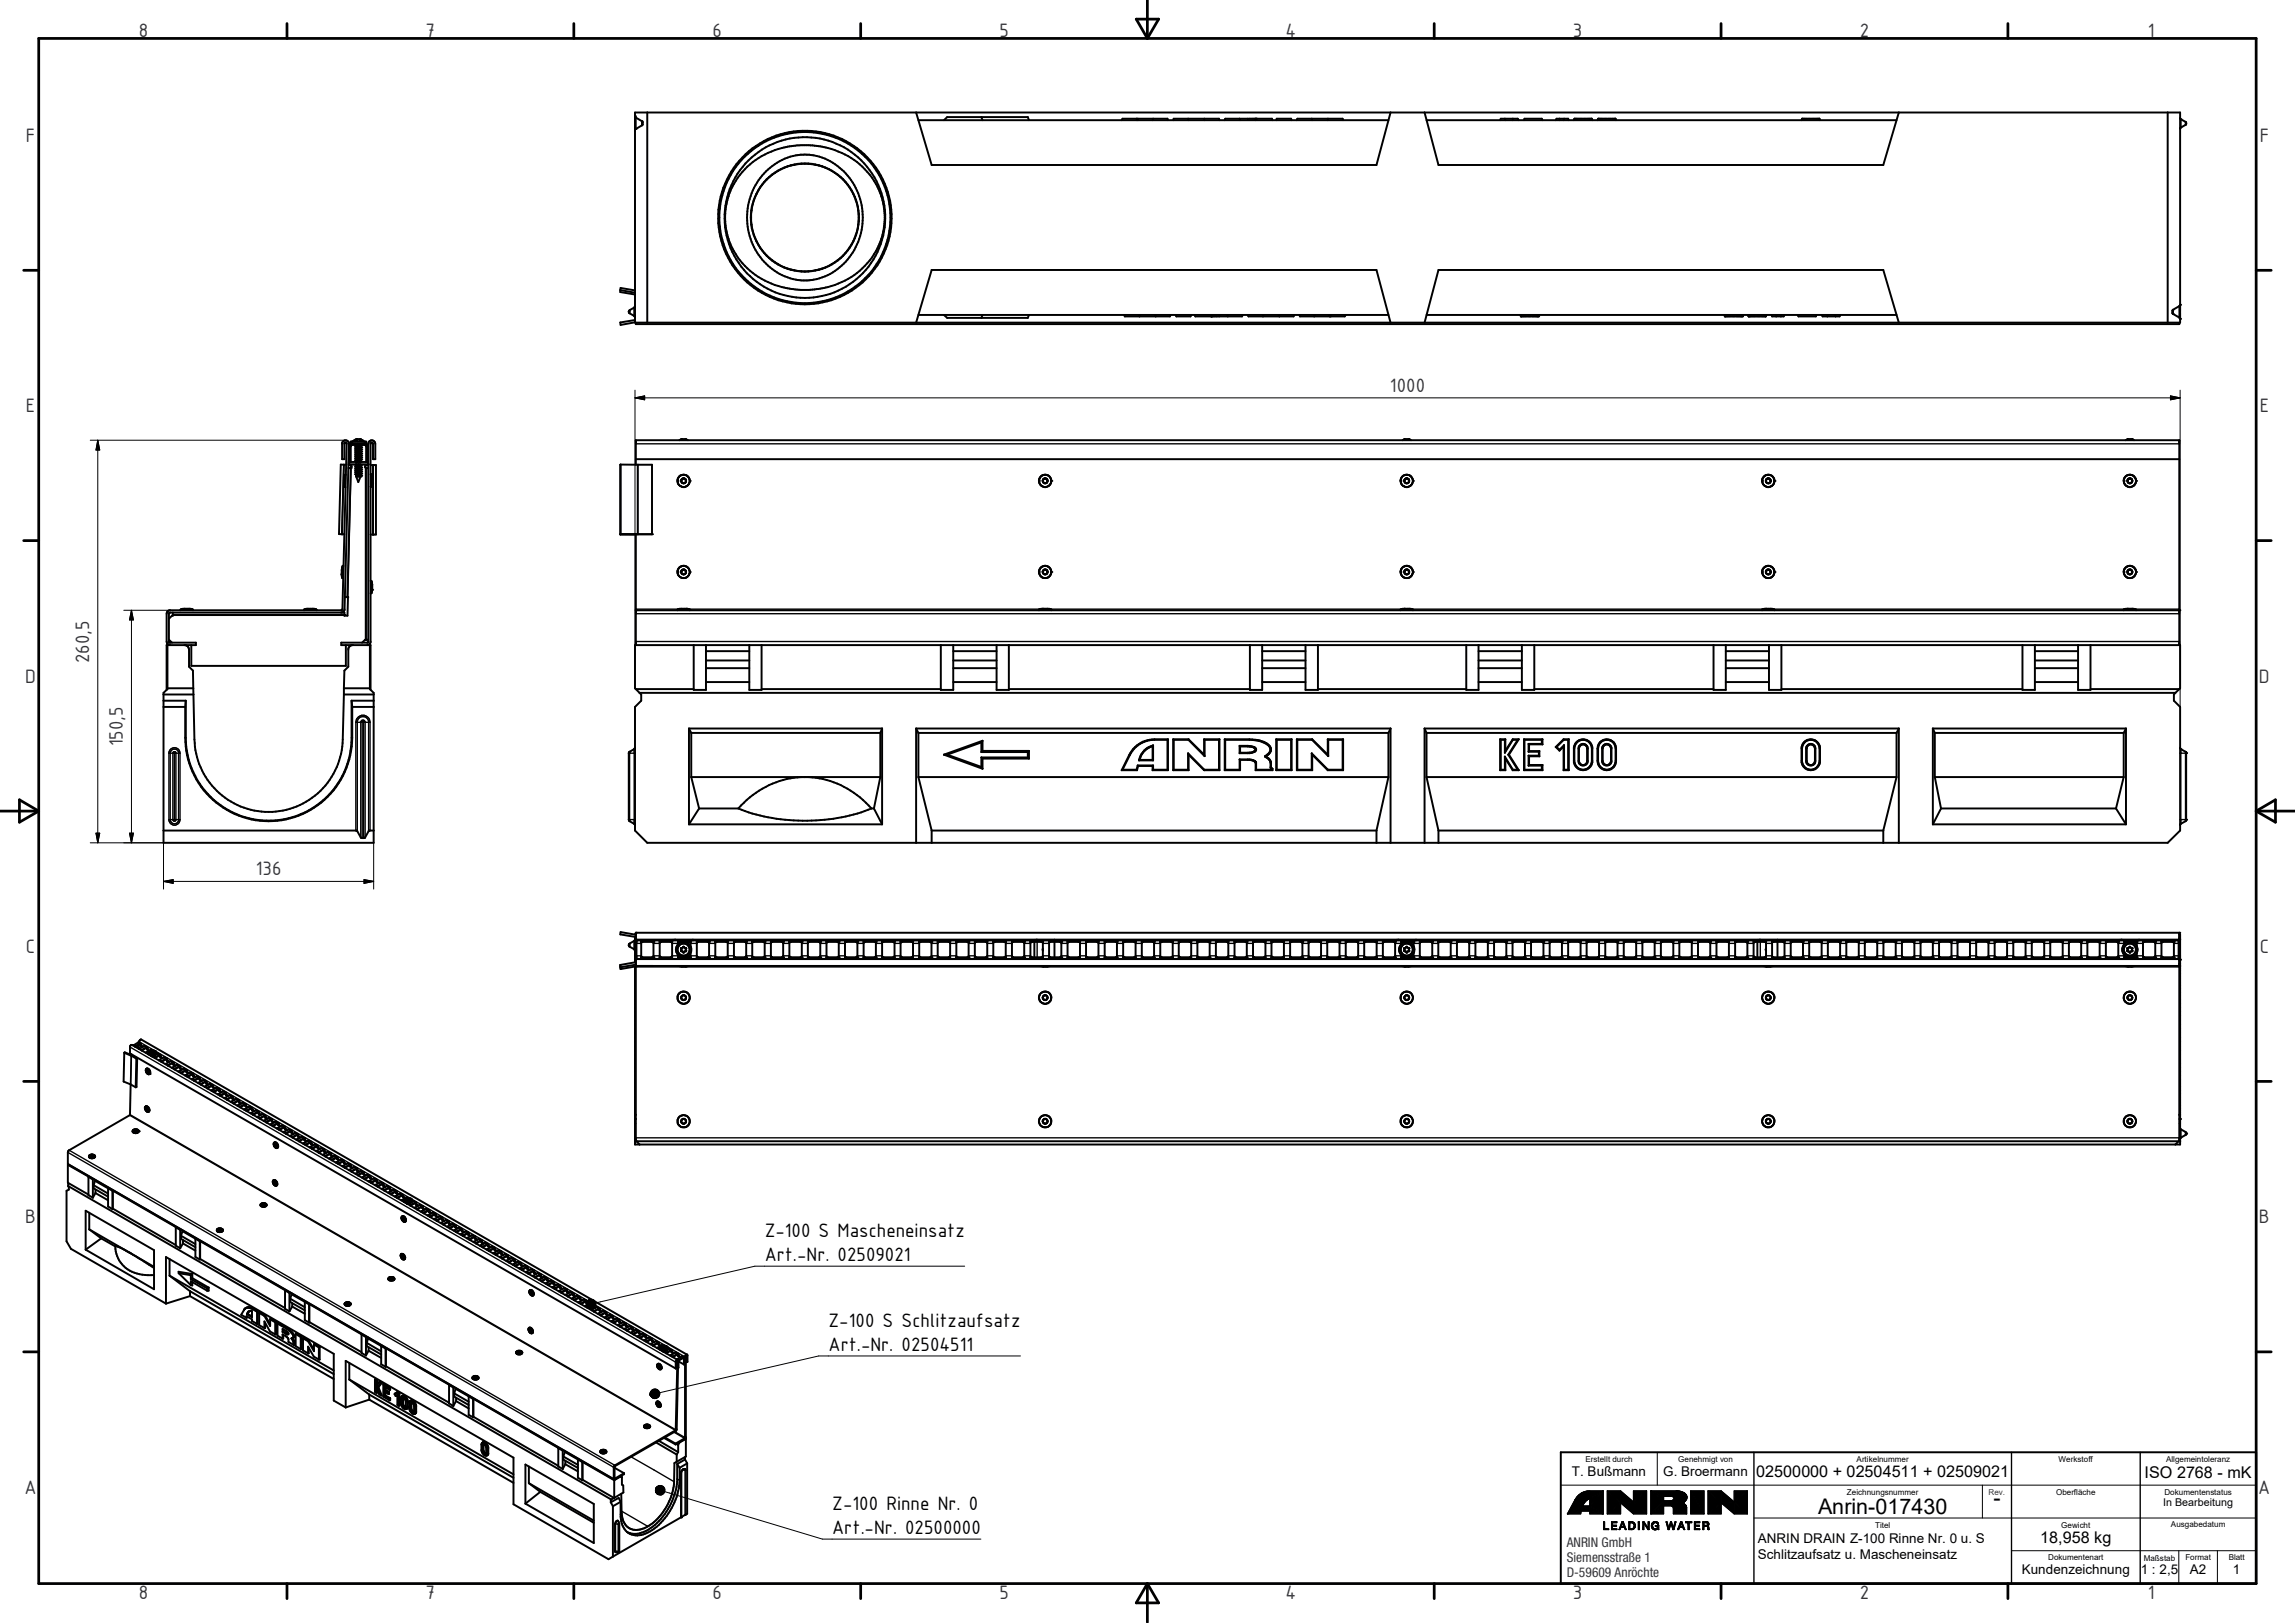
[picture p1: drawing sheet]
<svg xmlns="http://www.w3.org/2000/svg" width="594mm" height="420mm" viewBox="0 0 594 420" stroke-linecap="round" stroke-linejoin="round" font-family="sans-serif">
<defs><g id="words">
<g font-size="5.6">
<text x="516" y="389.7">-</text>
<text x="470.6" y="392">Anrin-017430</text>
</g>
<g font-size="5.4" fill="#262659">
<text x="36" y="9.6">8</text>
<text x="110.2" y="9.6">7</text>
<text x="184.4" y="9.6">6</text>
<text x="258.7" y="9.6">5</text>
<text x="332.7" y="9.6">4</text>
<text x="407.2" y="9.6">3</text>
<text x="481.4" y="9.6">2</text>
<text x="556" y="9.6">1</text>
<text x="6.7" y="36.7">F</text>
<text x="585" y="36.7">F</text>
<text x="359.8" y="101.4">1000</text>
<text x="6.7" y="106.8">E</text>
<text x="585" y="106.8">E</text>
<text x="23.1" y="171.6" transform="rotate(-90 23.1 171.6)">260,5</text>
<text x="6.5" y="176.7">D</text>
<text x="584.7" y="176.7">D</text>
<text x="31.8" y="193.3" transform="rotate(-90 31.8 193.3)">150,5</text>
<text x="66.2" y="226.6">136</text>
<text x="6.7" y="246.7">C</text>
<text x="585" y="246.7">C</text>
<text x="6.5" y="316.7">B</text>
<text x="584.7" y="316.7">B</text>
<text x="6.3" y="386.7">A</text>
<text x="584.6" y="386.7">A</text>
<text x="36" y="413.9">8</text>
<text x="110.2" y="413.9">7</text>
<text x="184.4" y="413.9">6</text>
<text x="258.7" y="413.9">5</text>
<text x="332.7" y="413.9">4</text>
<text x="407.2" y="413.9">3</text>
<text x="481.4" y="413.9">2</text>
<text x="556" y="413.9">1</text>
</g>
<g font-size="5.4">
<text x="197.9" y="320.3">Z-100 S Mascheneinsatz</text>
<text x="197.9" y="326.5">Art.-Nr. 02509021</text>
<text x="214.5" y="343.5">Z-100 S Schlitzaufsatz</text>
<text x="214.5" y="349.7">Art.-Nr. 02504511</text>
<text x="215.4" y="390.9">Z-100 Rinne Nr. 0</text>
<text x="215.4" y="397.2">Art.-Nr. 02500000</text>
</g>
<g font-size="4.2">
<text x="454.6" y="382.5">02500000 + 02504511 + 02509021</text>
<text x="555.2" y="382.5">ISO 2768 - mK</text>
<text x="528.1" y="399.5">18,958 kg</text>
</g>
<g font-size="3.5">
<text x="406.9" y="382">T. Bußmann</text>
<text x="430.6" y="382">G. Broermann</text>
<text x="455" y="399.5">ANRIN DRAIN Z-100 Rinne Nr. 0 u. S</text>
<text x="455" y="403.6">Schlitzaufsatz u. Mascheneinsatz</text>
<text x="523.4" y="407.5">Kundenzeichnung</text>
<text x="554.1" y="407.5">1 : 2,5</text>
<text x="566.9" y="407.5">A2</text>
<text x="578" y="407.5">1</text>
</g>
<g font-size="3.5" fill="#262659">
<text x="405.5" y="400.5">ANRIN GmbH</text>
<text x="405.5" y="404.5">Siemensstraße 1</text>
<text x="405.5" y="408.3">D-59609 Anröchte</text>
</g>
<text font-size="2.8" x="559.9" y="390">In Bearbeitung</text>
<g font-size="2.1">
<text x="410.4" y="378.5">Erstellt durch</text>
<text x="434.4" y="378.5">Genehmigt von</text>
<text x="480.6" y="378.5">Artikelnummer</text>
<text x="532.9" y="378.5">Werkstoff</text>
<text x="560.7" y="378.5">Allgemeintoleranz</text>
<text x="478.1" y="387">Zeichnungsnummer</text>
<text x="532.3" y="387">Oberfläche</text>
<text x="560.3" y="387">Dokumentenstatus</text>
<text x="485.4" y="395.4">Titel</text>
<text x="533.6" y="395.5">Gewicht</text>
<text x="562" y="395.4">Ausgabedatum</text>
<text x="530.2" y="403.9">Dokumentenart</text>
<text x="554.9" y="404">Maßstab</text>
<text x="565.7" y="403.9">Format</text>
<text x="576.9" y="403.9">Blatt</text>
</g>
<text font-size="2.1" fill="#262659" x="514.8" y="387">Rev.</text>
</g></defs>
<g fill="none" stroke="#000" stroke-width=".51">
<path d="M164.4 29.1h399.9v54.4h-399.9zM164.4 30.2l2 1.4-.2 .8-1.7 1-.1 .3M167.5 29.1v54.4M237.1 29.1l4.1 13.6h115.1l3.7-13.6M237.7 31.1h121.7M244.3 31.1l.9-.8h20.9l.3 .8M254 30.3l.3 .8M290.4 31.1l.2-.4h11.6l.1 .4M294.2 30.7l.1 .4M294.5 30.7l.1 .4M298.5 30.7l-.1 .4M303.7 31.1l.1-.4h11.7l.2 .4"/>
<path d="M307.5 30.7l.2 .4M311.7 30.7v.4M317 31.1l.2-.4h12.1l.1 .4M320.9 30.7l.1 .4M325.2 30.7l-.2 .4M330.4 31.1l.1-.4h3.7l.1 .4M335.7 31.1l.1-.4h11.7l.2 .4M339.5 30.7l.2 .4M343.7 30.7v.4M368.8 29.1l3.6 13.6h115.1l4-13.6M369.3 31.1h121.6M388.3 31.1l.2-.4h4.4l.2 .4"/>
<path d="M389.5 30.7l.2 .4M391.6 30.7v.4M394.5 31.1l.1-.4h4.5l.2 .4M402.7 31.1l.2-.4h3l.2 .4M403.7 30.7v.4M404.9 30.7l-.2 .4M407.4 31.1l.1-.4h4.6l.1 .4M413.5 31.1l.2-.4h4.5l.1 .4M466.3 31.1l.2-.4h4.5l.1 .4M561.1 29.1v54.4M564.3 30.6l1.6 1.1v.6l-1.6 .9M193.5 43.1a21.7 21.7 0 0 1 13.8-5.5h3a19.8 19.8 0 0 1 18.3 14.7 18.4 18.4 0 0 1-13.4 21.7l-1.9 .5a22.3 22.3 0 0 1-21.1-6.3 17.8 17.8 0 0 1 0-23.7z"/>
<path d="M194.4 55.4v1.8M194.4 57.2l.2 1.9 .5 1.7M194.4 57.2l.7 3.6 1.2 2.5M196.7 48.6l-1.3 2.4a11.7 11.7 0 0 0-1 4.4M196.8 48.6a14.4 14.4 0 0 0-2.4 6.8M198.3 44.4a13.6 13.6 0 0 1 18.5-1.4 16.7 16.7 0 0 1 6.3 16.3 16.7 16.7 0 0 1-11.7 13 14.9 14.9 0 0 1-16.8-9.7 17 17 0 0 1 3.7-18.2zM203 43.4a13.7 13.7 0 0 1 10.7 0M203 43.4a13.6 13.6 0 0 0-6.3 5.2M203 43.4a14 14 0 0 1 10.7 0M203 43.4a14.4 14.4 0 0 0-6.2 5.2M213.7 43.4l2.4 1.3 1.4 1.1M214.5 43.8l3.1 2"/>
<path d="M217.5 45.8l1.9 2 1.4 2.4M217.6 45.8l1.8 2 1.5 2.3M220.8 50.2l.4 .8M221.2 51l.6 1.7M221.3 51l.6 1.7M221.8 59.9l-1 2.6M221.8 52.7a14.3 14.3 0 0 1 0 7.2M221.9 59.9l-1 2.6M221.9 52.7l.2 .9a13.4 13.4 0 0 1-.2 6.3M160.6 75.1v.5l3.8 .6M160.6 75.1l3.8 .7M160.6 75.1v-.6l3.8 .7"/>
<path d="M164.4 79.3l-.2 .3-1.2 .7-.2 .4v.3l1.4 .8 .2 .4M195.5 61.6l.8 1.7M196.3 63.3l.5 .8M196.7 64.1l1.2 1.4M196.8 64.1l.5 .7M197.3 64.8l.6 .7M197.9 65.5l2.7 2.4 1.6 .9M197.9 65.5l.6 .7a12.1 12.1 0 0 0 3.7 2.7M202.2 68.8l.8 .4M203 69.2a14.1 14.1 0 0 0 7.2 .9M213.7 69.2a13.8 13.8 0 0 1-10.7 .1M213.7 69.3l-2.6 .7"/>
<path d="M214.5 68.8l-.8 .4M220.8 62.5a14 14 0 0 1-6.3 6.3M220.9 62.5a14.4 14.4 0 0 1-6.4 6.4M564.3 79l-2 1.4 .1 .8 1.9 1.3M164.4 82.8l-3.8 .7v.6l3.8-.7M164.6 83.5v.4h399.5v-.4M237.1 83.5l4.1-13.6h115.1l3.7 13.6M237.7 81.5h121.7M244.3 81.5l.9 .8h20.9l.3-.8M254.3 81.5l-.3 .8M291 81.5l.2 .4h11.6l.2-.4M295 81.5v.4"/>
<path d="M299 81.5l.2 .4M304.3 81.5l.2 .4h3.7l.1-.4M309.3 81.5l.1 .4h12.1l.2-.4M313.7 81.5l-.2 .4M317.7 81.5l.1 .4M323 81.5l.2 .4h11.6l.2-.4M327 81.5l-.1 .4M331 81.5l.2 .4M336.3 81.5l.2 .4h11.6l.3-.4M340.4 81.5l-.2 .4M344.1 81.5l.1 .4M344.3 81.5l.2 .4"/>
<path d="M368.8 83.5l3.6-13.6h115.1l4 13.6M369.3 81.5h121.6M393.5 81.5l.2 .4h4.5l.1-.4M446.4 81.5l.1 .4h4.5l.1-.4M452.5 81.5l.1 .4h4.5l.2-.4M458.6 81.5l.1 .4h3l.2-.4M459.9 81.5l-.1 .4M461 81.5v.4M465.4 81.5l.1 .4h4.6l.1-.4M471.5 81.5l.3 .4h4.4l.1-.4M473.1 81.5l-.1 .4M475 81.5l.1 .4"/>
<path d="M90.8 114.3h4v.5h-4zM90.8 119.6v-4.2l.3-.2h3.4l.2 .2 .1 4.2M91 114.8l-.4 .2-.2 .6v4M92 118.6l1.5 .3M92 119.1l1.5 .4M92 118.1l1.5 .3M92 117.6l1.5 .3M92 116.5l1.5 .3M92 116l1.5 .3M92 115.5l1.5 .3M92 119.1l.2 .2M92 118.6l.2 .2"/>
<path d="M92 118.1l.2 .1M92 117.6l.2 .1M92 116.5l.2 .2M92 116l.2 .2M92 115.5l.2 .2M92 117.1l1.5 .3M92.2 116.5l1.3 .3M92.2 118.5l1.1 .2M92.2 117h-.2l.2 .2M92.2 116.2l1.1 .2v.3M92.2 115.2v.2M92.2 115.7v.3"/>
<path d="M92.2 116.2v.3M92.2 116.7v.3M92.2 117.2v.3M92.2 117.7v.3M92.2 118.2v.3M92.2 118.8v.2M92.2 119.3v.2M92.2 119.5l.1 .1M92.2 119l1.1 .3M92.2 118.8l1.1 .2M92.2 119.3l1.1 .2M92.2 118l1.3 .4"/>
<path d="M92.2 118.2l1.1 .3M92.2 117.5l1.3 .4M92.2 117.7l1.1 .3M92.2 117l1.1 .2M92.2 117.2l1.1 .2M92.2 116.7l1.1 .2M92.2 116l1.1 .2M92.2 115.7l1.1 .2M92.2 115.4l1.1 .2M92.2 119.5v.1M92.2 119l-.2 .1M92.2 118.5l-.2 .1"/>
<path d="M92.2 118l-.2 .1M92.2 117.5l-.2 .1M92.2 116.5h-.2M92.2 116h-.2M92.2 115.4l-.2 .1M92.3 113.7l-1.1 .6M92.3 113.8h.9M92.3 113.7v.1M92.4 115.2l.9 .2M93 115.2l.5 .1M93.2 113.7l1.2 .6M93.2 113.7v.1"/>
<path d="M93.3 115.4v.3M93.3 115.9v.3M93.3 116.9v.3M93.3 117.4v.3M93.3 118v.2M93.3 118.5v.2M93.3 119v.3M93.3 119.5v.1M93.3 119.3l.2 .2M93.3 118.7l.2 .2M93.3 117.2l.2 .2M93.3 116.2l.2 .1"/>
<path d="M93.3 115.6l.2 .2M93.4 115.2l.1 .1M93.5 119.5h-.2M93.5 118.9l-.2 .1M93.5 118.4l-.2 .1M93.5 117.9l-.2 .1M93.5 117.4h-.2M93.5 116.8l-.2 .1M93.5 116.3l-.2 .1M93.5 115.8l-.2 .1M93.5 115.3l-.2 .1M94.6 114.8l.6 .6v4.2"/>
<path d="M164.6 118.9h399.5M176.4 113.8h.1M176.4 113.7v.1M176.4 113.7l-.6 .3M176.4 113.8h.6M176.8 113.7v.1M177 113.8h.1M177.1 113.8h.4M177.5 113.7v.1M177.5 113.7l.2 .1zM177.5 113.7l.6 .3M363.6 113.8h1.1"/>
<path d="M363.6 113.7l-.1 .1M363.6 113.7v.1M363.6 113.7l-.6 .3M364 113.7v.1M364.3 113.7v.1M364.7 113.8h.1M364.7 113.7v.1M364.7 113.7l.6 .3M550.7 113.7h.1M550.7 113.8h.1M550.8 113.8h.5M550.8 113.7v.1"/>
<path d="M550.8 113.7l-.6 .3M551.2 113.7v.1M551.3 113.8h.6M551.9 113.8h.1zM551.9 113.7v.1M551.9 113.7l.5 .3M88.5 138.3h.6M89 120.3l-.5 18M89.5 122.9h-.2l-.2 1.3v1.3l.1 .5 .2 .1M89.6 120.3h-1.4l-.4 18h.7M90.2 121.2h.6M90.3 120.2h4.9"/>
<path d="M90.8 121.1l.2-.5-.3-.2h-.4v-.8h4.9v.8h-.4a.42 .42 0 0 0-.3 .5 .42 .42 0 0 0 .4 .3h.4M90.8 121.1v.1M90.8 121.2l-.9 33.4M92 121.2l1.5 .3M92 122.8l1.5 .3M92 122.2l1.5 .4M92 121.7l1.5 .3M92 120.7l.2 .1v.4M92 121.7l.2 .5M92 120.7l1.5 .3M92 122.8l.2 .1M92 122.2l.2 .2"/>
<path d="M92 121.2l.2 .2M92.1 120.2l.1 .1M92.2 120.2l1.3 .3M92.2 120.3l1.1 .3M92.2 121.2l1.1 .2M92.2 121.4l1.1 .2M92.2 122.7l1.1 .2M92.2 122.9l1.1 .2v.3M92.2 123.4h1.1M92.2 122.2l1.1 .2M92.2 122.4l1.1 .2M92.2 121.7l1.1 .2"/>
<path d="M92.2 121.9l1.1 .2M92.2 120.3v.3M92.2 121.4v.3M92.2 122.4v.3M92.2 122.9v.5M92.2 120.6l1.2 .2 .1 .2M92.2 120.9l1.1 .2M92.2 122.7l-.2 .1M92.2 122.2h-.2M92.2 121.7h-.2M92.2 121.2h-.2M92.2 120.6l-.2 .1"/>
<path d="M92.2 123.4l.5 1.4 .6-1.4M92.2 122.7h.1M92.2 120.6h.1M92.8 120.2l.6 .1 .1 .2M93.3 122.9l.2 .2M93.3 120.2v.1M93.3 120.6v.2M93.3 121.1v.3M93.3 121.6v.3M93.3 122.1v.3M93.3 122.6v.3M93.3 122.4l.2 .2"/>
<path d="M93.3 121.9l.2 .1M93.3 121.4l.2 .1M93.5 120.5h.1M93.5 123.1l-.2 .1M93.5 122.6h-.2M93.5 122l-.2 .1M93.5 121.5l-.2 .1M93.5 121l-.2 .1M93.5 120.5l-.2 .1M94.7 121.1v44.5M95.9 120.4h1.4v18h-1.4M95.9 122.8l.3 .1 .1 .8v1.9l-.2 .4h-.2"/>
<path d="M96.6 120.4v18M160.6 120.3h8.2v18h-8.2M160.6 120.3v18.1h4M160.6 120.3v18M160.6 138.3h4.4M164.6 120.3v-6.3h399.5v53M164.6 138.3v28.7M176.4 124.3v.2M271.1 124.3v.2M364.3 123.9l-.5 .1-.2 .3v.4a.62 .62 0 0 0 .8 .3 .62 .62 0 0 0 .3-.9M364.3 123.9l.4 .2M364.7 124.3v.2"/>
<path d="M457.2 124.3v.4a.6 .6 0 0 0 .7 .4 .6 .6 0 0 0 .4-.8M457.4 124l.5-.1 .4 .4M457.4 124l-.2 .3M458.3 124.3v.2M551.9 124.3v.2M44.7 158.6v.8h-.2l-.8 .8M44.7 159.2h44.4M46.8 157.8h.1M46.8 157.8l-.1 .2M46.8 157.8l.6-.2h1.9l.6 .2v.2M78.7 158v-.2l.6-.2h2.3l.4 .4M88.3 158.6l.5-.1 .4-.6 1.1-43a.9 .9 0 0 0-.7-.9 .9 .9 0 0 0-1 .7v4.2h.5v-4.1l.5-.2 .1 .3-1.2 43-44.6 .1-.4 .2-.4 .7v7.2l.4 .7 .6 .2"/>
<path d="M88.9 146.5l-.3 .3-.2 1.7 .1 .9 .3 .3M89.3 154.6h.6M89.9 154.6h.2l-.1 4.8h-.9v-.8l-45.3 .1v7.6l6.9 .1v.6h-7.6v11.6M95.9 150.4l.3 .1 .1 .8v1.9l-.2 .4h-.2M164.6 158h399.5M175.4 158v-.2l.5-.2h2.1l.6 .2v.2M176.4 147.9a.6 .6 0 0 0 .4 .7 .6 .6 0 0 0 .7-.3v-.4M176.8 147.5h.4M176.8 147.5l-.4 .4M177.2 147.5l.3 .4M177.2 147.5l.1 .1M177.5 147.7v.2"/>
<path d="M268.9 158v-.2l.6-.2h2.1l.5 .2 .1 .2M270 147.9v.4a.6 .6 0 0 0 .7 .3 .6 .6 0 0 0 .4-.7M270.3 147.5h.4M270.3 147.5l-.3 .4M270.7 147.5l.4 .4M362.5 158v-.2l.6-.2h2.1l.5 .2 .1 .2M363.6 147.9v.4a.6 .6 0 0 0 .7 .3 .6 .6 0 0 0 .4-.7M363.9 147.5h.4M363.9 147.5l-.3 .4M364.3 147.5l.4 .4M457.2 147.9v.4a.6 .6 0 0 0 .7 .3 .6 .6 0 0 0 .4-.7M457.5 147.5h.4"/>
<path d="M457.5 147.5l-.3 .4M457.9 147.5l.4 .4M459.3 157.8l-.6-.2h-2l-.6 .2v.2M459.3 157.8h.1M459.3 157.8l.1 .2M549.7 157.8v.2M549.7 157.8h.1M549.8 157.8l.5-.2h2l.6 .2 .1 .2M550.7 147.9v.4a.6 .6 0 0 0 .8 .3 .6 .6 0 0 0 .4-.7M551.1 147.5h.4M551.1 147.5l-.4 .4M551.5 147.5l.4 .4"/>
<path d="M42.3 179.8h7.8M43.3 167v11.4l-1 1v38.8h54.4v-38.8l-.9-1v-11.4M43.3 178.2h6.7M43.7 165.6l.8 .8M48 167a1.18 1.18 0 0 1 .9 1.2v4.4l1 1 .1 4.6M49.5 167v5.4h40v-5.4M50 178.2l.1 1.6M50.1 179.8l.2 11.6a19.2 19.2 0 0 0 19.2 18.8 19.2 19.2 0 0 0 19.2-18.8l.3-11.6M89 178.2v1.6M89 179.8h7.7M89 178.2h6.8M91.1 167l-.7 .4-.2 .5v4.7l-1.1 1-.1 4.6"/>
<path d="M95 167l.6-.2 .3-.5v-51.4l.3-.3 .4 .3v4h.5v-4a.91 .91 0 0 0-.9-.9 .91 .91 0 0 0-.9 .9v51.2l-.1 .3h-6.9v.6h7.6v11.6M95.3 165.6h-.8l-.8 .8M164.6 178.4h15M165.6 179.4h397.5M179.6 167v11.6h3.1v-11.6M182.7 176.6h11.3M182.7 173h11.3M182.7 171h11.3M182.7 168.6h11.3M194 167v11.6h3.1v-11.6M197.1 178.4h46.4M243.5 167v11.6h3.3v-11.6"/>
<path d="M246.8 176.6h11.2M246.8 173h11.2M246.8 171h11.2M246.8 168.6h11.2M258 167v11.6h3.1v-11.6M261.1 178.4h62.4M323.5 167v11.6h3.2v-11.6M326.7 176.6h11.2M326.7 173h11.2M326.7 171h11.2M326.7 168.6h11.2M337.9 167v11.6h3.3v-11.6"/>
<path d="M341.2 178.4h38.4M379.6 167v11.6h3.1v-11.6M382.7 176.6h11.2M382.7 173h11.2M382.7 171h11.2M382.7 168.6h11.2M393.9 167v11.6h3.3v-11.6M397.2 178.4h46.4M443.6 167v11.6h3.1v-11.6M446.7 176.6h11.2M446.7 173h11.2M446.7 171h11.2"/>
<path d="M446.7 168.6h11.2M457.9 167v11.6h3.2v-11.6M461.1 178.4h62.4M523.5 167v11.6h3.2v-11.6M526.7 176.6h11.2M526.7 173h11.2M526.7 171h11.2M526.7 168.6h11.2M537.9 167v11.6h3.2v-11.6M541.1 178.4h23M564.1 178.4l.2-.2v-11.2h-399.9v11.2l1.6 1.6v1.6l-1.6 1.6v32l3.1 3.2h393.6l3.2-3.2v-32l-1.6-1.6v-1.6l.4-.4M564.1 178.4l-1 1"/>
<path d="M42.3 181.4h5.8M42.3 183h5.7M48 183v8a21.6 21.6 0 0 0 21.6 21.6 21.6 21.6 0 0 0 21.6-21.6v-8M48.1 181.4v9.6a21.5 21.5 0 0 0 21.4 21.4 21.5 21.5 0 0 0 21.5-21.4v-9.6M48.1 181.4l-.1 1.6M91 181.4h5.7M91 181.4l.2 1.6M91.2 183h5.5M164.4 193.5l-.2 .4-1.4 .8v.2v17.3l.2 .4 1.2 .7 .2 .3M178.3 188.6h50M178.3 188.6v24.8M178.3 188.6l.6 1.1"/>
<path d="M178.9 189.7h49M178.9 189.7v11.5M227.9 189.7v11.5M228.3 188.6v24.8M228.3 188.6l-.4 1.1M237.1 188.6h122.9M237.1 188.6v29.6M237.1 188.6l.6 1.1M237.7 189.7h121.7M237.7 189.7v11.5M244.3 195.4l10 3.6M244.3 195.4h.9"/>
<path d="M245.2 195.4l8.8 3.1M254 192.2l-8.8 3.2M254 192.2v2.5M254 196.1v2.4M254 194.7h12.1M254 196.1h12.1M254 196.1l.3 .3M254 198.5l.3 .5M254.3 191.8l-10 3.6M254.3 191.8v2.6M254.3 196.4v2.6M254.3 194.4h12.1"/>
<path d="M254.3 196.4h12.1M254.3 191.8l-.3 .4M254.3 194.4l-.3 .3M266.1 194.7v1.4M266.1 196.1l.3 .3M266.4 194.4v2M266.4 194.4l-.3 .3M290.4 199.4h3.9M290.6 199.3h3.6M290.6 199.3l-.2 .1M294.2 199.3l.1 .1M294.5 198.2h4"/>
<path d="M294.5 198.2l.1 .1M294.5 198.2l-.3 1.1M294.6 198.3h3.8M294.6 198.3l-.3 1.1M294.8 196.8h3.7M295 196.7h3.4M295 196.7l-.2 .1M298.4 199.4h3.9M298.4 193.2a4.8 4.8 0 0 0-3.4 3.5M298.4 193.2v3.5M298.4 198.3v1.1M298.4 196.7l.1 .1"/>
<path d="M298.5 199.3h3.7M298.5 193a5 5 0 0 0-3.7 3.8M298.5 193l-.1 .2M298.5 193v3.8M298.5 198.2v1.1M298.5 199.3l-.1 .1M298.5 198.2l-.1 .1M302.2 191.5h-3.4a7.1 7.1 0 0 0-6.3 4l-1.9 3.8M302.2 191.5v7.8M302.2 199.3l.1 .1M302.3 191.4h-3.5a7.3 7.3 0 0 0-6.5 4l-1.9 4M302.3 191.4v8"/>
<path d="M302.3 191.4l-.1 .1M303.7 191.4h4M303.7 199.4h4M303.7 191.4l.1 .1M303.7 191.4v8M303.8 191.5h3.8M303.8 199.3h3.7M303.8 199.3l-.1 .1M303.8 191.5v7.8M307.5 195l4.2 4.3M307.5 195l.2 .4M307.5 195v4.3"/>
<path d="M307.5 199.3l.2 .1M307.6 191.5l4.2 4.2M307.7 191.4l-.1 .1M307.7 191.4l4 4M307.7 195.4l4 4M307.7 195.4v4M311.7 191.4h4M311.7 199.4h4M311.7 195.4l.1 .3M311.7 191.4l.1 .1M311.7 191.4v4M311.7 199.3h3.8"/>
<path d="M311.7 199.3v.1M311.8 191.5h3.7M311.8 191.5v4.2M315.5 191.5v7.8M315.5 199.3l.2 .1M315.7 191.4l-.2 .1M315.7 191.4v8M317 191.4h6.4a6.9 6.9 0 0 1 5.4 1.9 1.84 1.84 0 0 1-1.2 2.5l.9 .6 .4 .7 .1 1.6 .4 .3M317 199.4h4M317 191.4v8M317 191.4l.2 .1M317.2 191.5h6.2a6.7 6.7 0 0 1 5.3 1.9 1.49 1.49 0 0 1-.9 2.1l-.3 .4a2.31 2.31 0 0 1 1.4 1.6v1.3l.4 .3"/>
<path d="M317.2 199.3h3.7M317.2 199.3l-.2 .1M317.2 191.5v7.8M320.9 193.1h2.1a2.11 2.11 0 0 1 2.2 .8l-.2 .5a1.84 1.84 0 0 1-1.6 .6h-2.5M320.9 193.1v1.9M320.9 196.6v2.7M320.9 193.1l.1 .2M320.9 196.6h2.5l1.5 .4 .3 .4v1.9M320.9 196.6l.1 .1M320.9 199.3l.1 .1M321 196.7h2.4a1.6 1.6 0 0 1 1.6 .7v2M321 193.3h2.8l.8 .2a.53 .53 0 0 1 .4 .6 .53 .53 0 0 1-.6 .5l-.6 .2-2.8 .1"/>
<path d="M321 193.3v1.6M321 196.7v2.7M321 194.9l-.1 .1M325 199.4h4.4M325.2 199.3h4.1M325.2 199.3l-.2 .1M329.3 199.1v.2M329.3 199.3l.1 .1M329.4 199v.4M329.4 199l-.1 .1M330.4 191.4h3.9M330.4 199.4h3.9"/>
<path d="M330.4 191.4l.1 .1M330.4 191.4v8M330.5 191.5h3.7M330.5 199.3h3.7M330.5 191.5v7.8M330.5 199.3l-.1 .1M334.2 191.5v7.8M334.2 199.3l.1 .1M334.3 191.4l-.1 .1M334.3 191.4v8M335.7 191.4h4M335.7 199.4h4"/>
<path d="M335.7 191.4l.1 .1M335.7 191.4v8M335.8 191.5h3.8M335.8 199.3h3.7M335.8 199.3l-.1 .1M335.8 191.5v7.8M339.5 195l4.2 4.3M339.5 195l.2 .4M339.5 195v4.3M339.5 199.3l.2 .1M339.6 191.5l4.2 4.2M339.7 191.4l-.1 .1"/>
<path d="M339.7 195.4l4 4M339.7 191.4l4 4M339.7 195.4v4M343.7 191.4h4M343.7 199.4h4M343.7 195.4l.1 .3M343.7 191.4l.1 .1M343.7 191.4v4M343.7 199.3h3.8M343.7 199.3v.1M343.8 191.5h3.7M343.8 191.5v4.2"/>
<path d="M347.5 191.5v7.8M347.5 199.3l.2 .1M347.7 191.4l-.2 .1M347.7 191.4v8M359.4 189.7v11.5M360 188.6v29.6M360 188.6l-.6 1.1M368.8 188.6h122.7M368.8 188.6v29.6M368.8 188.6l.5 1.1M369.3 189.7h121.6M369.3 189.7v11.5"/>
<path d="M388.3 191.4h1.4M388.3 199.4h1.4M388.3 191.4l.2 .1M388.3 191.4v8M388.5 191.5h1M388.5 199.3h1M388.5 199.3l-.2 .1M388.5 191.5v7.8M389.5 195.9l2.1 3.4M389.5 195.9l.2 .5M389.5 191.5v3.4M389.5 195.9v3.4"/>
<path d="M389.5 199.3l.2 .1M389.7 196.4l1.9 3M389.7 191.4v3M389.7 196.4v3M389.7 191.4l-.2 .1M389.7 194.4l-.2 .5M390.4 195.4h.2M390.4 195.4l2.5 3.9M390.6 195.4l2.5 4M391.6 191.4h1.5M391.6 199.4h1.5M391.6 191.4v.1"/>
<path d="M391.6 191.4l-1.9 3M391.6 191.5h1.3M391.6 199.3h1.3M391.6 199.3v.1M391.6 191.5l-2.1 3.4M392.9 199.3l.2 .1M392.9 191.5l-2.5 3.9M393.1 191.4l-.2 .1M393.1 191.4l-2.5 4M394.5 191.4h4.8M394.5 199.4h4.8M394.5 191.4l.1 .1"/>
<path d="M394.5 191.4v8M394.6 191.5h4.5M394.6 199.3h4.5M394.6 199.3l-.1 .1M394.6 191.5v7.8M395.7 192.6h3.4M395.7 192.6l.1 .1M395.7 192.6v2M395.7 195.6v2.6M395.7 194.6h2.6M395.7 195.6h2.6M395.7 195.6l.1 .2"/>
<path d="M395.7 198.2h3.4M395.8 198h3.5M395.8 192.7h3.5M395.8 194.4l-.1 .2M395.8 192.7v1.7M395.8 195.8v2.2M395.8 194.4h2.7M395.8 195.8h2.7M395.8 198l-.1 .2M398.3 194.6v1M398.3 195.6l.2 .2M398.5 194.4l-.2 .2"/>
<path d="M398.5 194.4v1.4M399.1 191.5v1.1M399.1 198.2v1.1M399.1 192.6l.2 .1M399.1 199.3l.2 .1M399.3 191.4l-.2 .1M399.3 191.4v1.3M399.3 198v1.4M399.3 198l-.2 .2M402.7 193.4l1 .9M402.7 193.4h.2M402.9 193.4l.8 .7"/>
<path d="M403.7 194.1v.2M404.7 191.4h1.4M404.7 199.4h1.4M404.7 193.3v6.1M404.7 193.3l-1 1M404.7 191.4l-2 2M404.7 191.4l.1 .1M404.8 191.5h1.1M404.8 191.5l-1.9 1.9M404.9 199.3h1M404.9 199.3l-.2 .1M404.9 192.9v6.4"/>
<path d="M404.9 192.9l-.2 .4M404.9 192.9l-1.2 1.2M405.9 191.5v7.8M405.9 199.3l.2 .1M406.1 191.4v8M406.1 191.4l-.2 .1M408.1 192.1a2.43 2.43 0 0 1 4.1 1.3v4a2.42 2.42 0 0 1-2.4 2 2.42 2.42 0 0 1-2.4-2v-4zM408.5 191.9a2.27 2.27 0 0 1 3.6 1.9v3.2a2.26 2.26 0 0 1-2.3 2.3 2.26 2.26 0 0 1-2.3-2.3l.1-3.6 .2-.6zM408.8 193.1a1.21 1.21 0 0 1 1.4-.5 1.21 1.21 0 0 1 .8 1.2v3.2a1.21 1.21 0 0 1-1.2 1.2 1.21 1.21 0 0 1-1.2-1.2v-3.2zM409 193.1a1.06 1.06 0 0 1 1-.4 1.06 1.06 0 0 1 .8 .8v3.7a1.07 1.07 0 0 1-1.1 .9 1.07 1.07 0 0 1-1-1.1v-3.2zM414.2 192.1a2.43 2.43 0 0 1 2.6-.5 2.43 2.43 0 0 1 1.5 2.2v3.2a2.41 2.41 0 0 1-2.4 2.4 2.41 2.41 0 0 1-2.4-2.4v-3.2l.1-.8zM414.6 191.9a2.29 2.29 0 0 1 3.6 1.9v3.2a2.26 2.26 0 0 1-2.3 2.3 2.26 2.26 0 0 1-2.2-2.3v-3.6l.4-1z"/>
<path d="M415.1 193.1a1.07 1.07 0 0 1 1.2-.3 1.07 1.07 0 0 1 .7 1v3.2a1.08 1.08 0 0 1-1.1 1.1 1.08 1.08 0 0 1-1-1.1v-3.2zM415.1 192.9a1.21 1.21 0 0 1 2 .6v3.7a1.25 1.25 0 0 1-1.2 1 1.25 1.25 0 0 1-1.2-1v-3.7zM467.1 192.1a2.43 2.43 0 0 1 4 1.3v4a2.42 2.42 0 0 1-2.4 2 2.42 2.42 0 0 1-2.4-2v-4zM467.4 191.9a2.27 2.27 0 0 1 3.6 1.9v3.2a2.26 2.26 0 0 1-2.3 2.3 2.26 2.26 0 0 1-2.2-2.3v-3.6l.2-.6zM467.7 193.1a1.23 1.23 0 0 1 1.4-.4 1.23 1.23 0 0 1 .8 1.1v3.2a1.21 1.21 0 0 1-1.2 1.2 1.21 1.21 0 0 1-1.2-1.2v-3.2zM467.9 193.1a1.07 1.07 0 0 1 1.2-.3 1.07 1.07 0 0 1 .7 1v3.2a1.07 1.07 0 0 1-.9 1.1 1.07 1.07 0 0 1-1.2-.9v-3.7zM490.9 189.7v11.5M491.5 188.6v29.6M491.5 188.6l-.6 1.1M500.3 188.6h50M500.3 188.6v24.8M500.3 188.6l.5 1.1"/>
<path d="M500.8 189.7h48.9M500.8 189.7v11.5M549.7 189.7v11.5M550.3 188.6v24.8M550.3 188.6l-.6 1.1M564.3 193.7l1.6 1.1v17.6l-1.6 1.1M42.3 215h49.9l1.4 2 .9-.1 1-1.8 1.2-.1M178.3 213.4h50M178.9 201.2h49M178.9 201.2l2.1 8.1M181 209.3h10.1M181 209.3l-2.7 4.1"/>
<path d="M191.1 209.3a37.6 37.6 0 0 0 11 2.8 48.2 48.2 0 0 0 23.5-2.8M207.4 201.2a23 23 0 0 0-16.3 8.1M209.3 201.2a23.6 23.6 0 0 1 16.3 8.1M225.6 209.3h.6M226.2 209.3l2.1 4.1M227.9 201.2l-1.7 8.1M237.7 201.2h121.7M237.7 201.2l3.5 13.8M241.2 215h115.1M241.2 215v3.2M356.3 215v3.2M359.4 201.2l-3.1 13.8"/>
<path d="M369.3 201.2h121.6M369.3 201.2l3.1 13.8M372.4 215h115.1M372.4 215v3.2M487.5 215v3.2M490.9 201.2l-3.4 13.8M500.3 213.4h50M500.8 201.2h48.9M500.8 201.2l1.6 8.1M502.4 209.3h45.3M502.4 209.3l-2.1 4.1M547.7 209.3l2.6 4.1"/>
<path d="M549.7 201.2l-2 8.1M160.6 249.8v1.1M160.6 249.8v.6M160.6 250.4v.5M164.4 242.6v6.5M164.4 243.2l-.2 .4-1.4 .7v.3v.4l1.4 .7 .2 .4M164.4 242.9h.2M164.4 248.5h.2M164.6 241.9h-.2M164.6 249.1l-4 .7M164.6 249.7l-4 .7M164.6 242l-4-.7v.6l4 .7"/>
<path d="M164.6 243.2h399.5M164.6 248.3h399.5M164.8 243.5h399.2v4.7h-399.2zM165.2 250.1l-4.6 .8M166 243.5v4.7M166 243.8h3.2M166 247.8h3.2M169.2 243.5v4.7M170.8 243.8h3.2M170.8 247.8h3.2M170.8 243.5v4.7M174 243.5v4.7"/>
<path d="M174.2 248.2v.1M174.9 243.2l-.4 .1M175.5 243.8h3.3M175.5 247.8h3.3M175.5 243.5v.9M175.5 247.3v.9M175.7 250.1h2.5M176.3 246.1h.1M176.5 250.1h-.1M176.6 247.8a2 2 0 0 1-1.3-3.1 2 2 0 0 1 3.3 0 2 2 0 0 1-1.3 3.1M177 245.1l-.7 .3v.7M177 245.1l.1 .1"/>
<path d="M177.1 245.2l.5 .2v.8l-.4 .1-.3 .3-.6-.5M177.5 250.1h.1M177.9 250.1h-.1M178.8 243.5v1.5M178.8 246.7v1.5M179.4 243.3l-5.2 .2M179.4 243.2v.3M179.4 248.2v.1M180.4 243.8h3.2M180.4 247.8h3.2M180.4 243.5v4.7M183.6 243.5v4.7"/>
<path d="M185.2 243.8h3.2M185.2 247.8h3.2M185.2 243.5v4.7M188.4 243.5v4.7M190 243.8h3.2M190 247.8h3.2M190 243.5v4.7M193.2 243.5v4.7M194.7 243.8h3.2M194.7 247.8h3.2M194.7 243.5v4.7M197.9 243.5v4.7"/>
<path d="M199.6 243.8h3.1M199.6 247.8h3.1M199.6 243.5v4.7M202.7 243.5v4.7M204.3 243.8h3.3M204.3 247.8h3.3M204.3 243.5v4.7M207.6 243.5v4.7M209.1 243.8h3.2M209.1 247.8h3.2M209.1 243.5v4.7M212.3 243.5v4.7"/>
<path d="M213.9 243.8h3.2M213.9 247.8h3.2M213.9 243.5v4.7M217.1 243.5v4.7M218.7 243.8h3.2M218.7 247.8h3.2M218.7 243.5v4.7M221.9 243.5v4.7M223.6 243.8h3.1M223.6 247.8h3.1M223.6 243.5v4.7M226.7 243.5v4.7"/>
<path d="M228.3 243.5v4.7M228.3 243.8h3.3M228.3 247.8h3.3M231.6 243.5v4.7M233.1 243.8h3.2M233.1 247.8h3.2M233.1 243.5v4.7M236.3 243.5v4.7M237.9 243.8h3.2M237.9 247.8h3.2M237.9 243.5v4.7M241.1 243.5v4.7"/>
<path d="M242.7 243.8h3.2M242.7 247.8h3.2M242.7 243.5v4.7M245.9 243.5v4.7M247.6 243.8h3.1M247.6 247.8h3.1M247.6 243.5v4.7M250.7 243.5v4.7M252.3 243.8h3.3M252.3 247.8h3.3M252.3 243.5v4.7M255.6 243.5v4.7"/>
<path d="M257.1 243.8h3.2M257.1 247.8h3.2M257.1 243.5v4.7M260.3 243.5v4.7M262 243.8h3.1M262 247.8h3.1M262 243.5v4.7M265.1 243.5v4.7M266.7 243.8h3.3M266.7 247.8h3.3M266.7 243.5v4.7M267.8 243.8v4"/>
<path d="M267.8 248.2v.1M268.5 243.2l-.4 .1M269.3 250.1h2.5M269.9 245.9l.1 .2M270 243.5v4.7M270 245.5l-.1 .2M270.1 250.1h-.1M271.1 250.1h.1M271.5 250.1h-.1M271.6 243.8h3.1M271.6 247.8h3.1M271.6 243.5v4.7"/>
<path d="M273 243.3l-5.2 .2M273 243.2v.3M273 243.8v4M273 248.2v.1M274.7 243.5v4.7M276.3 243.8h3.3M276.3 247.8h3.3M276.3 243.5v4.7M279.6 243.5v4.7M281.1 243.8h3.2M281.1 247.8h3.2M281.1 243.5v4.7"/>
<path d="M284.3 243.5v4.7M286 243.8h3.1M286 247.8h3.1M286 243.5v4.7M289.1 243.5v4.7M290.7 243.8h3.3M290.7 247.8h3.3M290.7 243.5v4.7M294 243.5v4.7M295.6 243.8h3.1M295.6 247.8h3.1M295.6 243.5v4.7"/>
<path d="M298.7 243.5v4.7M300.3 243.8h3.3M300.3 247.8h3.3M300.3 243.5v4.7M303.6 243.5v4.7M305.1 243.8h3.2M305.1 247.8h3.2M305.1 243.5v4.7M308.3 243.5v4.7M310 243.8h3.1M310 247.8h3.1M310 243.5v4.7"/>
<path d="M313.1 243.5v4.7M314.7 243.8h3.3M314.7 247.8h3.3M314.7 243.5v4.7M318 243.5v4.7M319.6 243.8h3.1M319.6 247.8h3.1M319.6 243.5v4.7M322.7 243.5v4.7M324.4 243.8h3.2M324.4 247.8h3.2M324.4 243.5v4.7"/>
<path d="M327.6 243.5v4.7M329.1 243.8h3.3M329.1 247.8h3.3M329.1 243.5v4.7M332.4 243.5v4.7M334 243.8h3.1M334 247.8h3.1M334 243.5v4.7M337.1 243.5v4.7M338.7 243.8h3.3M338.7 247.8h3.3M338.7 243.5v4.7"/>
<path d="M342 243.5v4.7M343.6 243.8h3.1M343.6 247.8h3.1M343.6 243.5v4.7M346.7 243.5v4.7M348.4 243.8h3.2M348.4 247.8h3.2M348.4 243.5v4.7M351.6 243.5v4.7M353.1 243.8h3.3M353.1 247.8h3.3M353.1 243.5v4.7"/>
<path d="M356.4 243.5v4.7M358 243.8h3.1M358 247.8h3.1M358 243.5v4.7M361.1 243.5v4.7M361.4 248.2v.1M362.1 243.2l-.4 .1M362.7 243.8h3.2M362.7 247.8h3.2M362.7 243.5v.9M362.7 247.3v.9M362.9 250.1h2.5"/>
<path d="M363.7 250.1h-.1M363.8 247.8a2 2 0 0 1-1.3-3 2 2 0 0 1 3.3 0 2 2 0 0 1-1.3 3M364.7 250.1h.1M364.8 246.1v-.7h-.4l-.3-.3-.2 .3h-.4v.8l.4 .1 .2 .3 .7-.3M364.8 246.1h.1M364.8 246.1v.1M364.8 246.2v.1M365.1 250.1h-.1M365.9 243.5v1.5M365.9 246.7v1.5M366.6 243.3l-5.2 .2M366.6 243.2v.3"/>
<path d="M366.6 248.2v.1M367.5 243.8h3.2M367.5 247.8h3.2M367.5 243.5v4.7M370.7 243.5v4.7M372.3 243.8h3.2M372.3 247.8h3.2M372.3 243.5v4.7M375.5 243.5v4.7M377.1 243.8h3.2M377.1 247.8h3.2M377.1 243.5v4.7"/>
<path d="M380.3 243.5v4.7M381.9 243.8h3.2M381.9 247.8h3.2M381.9 243.5v4.7M385.1 243.5v4.7M386.8 243.8h3.1M386.8 247.8h3.1M386.8 243.5v4.7M389.9 243.5v4.7M391.5 243.8h3.3M391.5 247.8h3.3M391.5 243.5v4.7"/>
<path d="M394.8 243.5v4.7M396.3 243.8h3.2M396.3 247.8h3.2M396.3 243.5v4.7M399.5 243.5v4.7M401.1 243.8h3.2M401.1 247.8h3.2M401.1 243.5v4.7M404.3 243.5v4.7M405.9 243.5v4.7M405.9 243.8h3.2M405.9 247.8h3.2"/>
<path d="M409.1 243.5v4.7M410.7 243.8h3.2M410.7 247.8h3.2M410.7 243.5v4.7M413.9 243.5v4.7M415.5 243.8h3.2M415.5 247.8h3.2M415.5 243.5v4.7M418.7 243.5v4.7M420.3 243.8h3.2M420.3 247.8h3.2M420.3 243.5v4.7"/>
<path d="M423.5 243.5v4.7M425.1 243.8h3.2M425.1 247.8h3.2M425.1 243.5v4.7M428.3 243.5v4.7M429.9 243.8h3.2M429.9 247.8h3.2M429.9 243.5v4.7M433.1 243.5v4.7M434.7 243.8h3.2M434.7 247.8h3.2M434.7 243.5v4.7"/>
<path d="M437.9 243.5v4.7M439.5 243.8h3.2M439.5 247.8h3.2M439.5 243.5v4.7M442.7 243.5v4.7M444.3 243.8h3.2M444.3 247.8h3.2M444.3 243.5v4.7M447.5 243.5v4.7M449.1 243.8h3.2M449.1 247.8h3.2M449.1 243.5v4.7"/>
<path d="M452.3 243.5v4.7M453.9 243.8h3.3M453.9 247.8h3.3M453.9 243.5v4.7M454.9 243.8v4M454.9 248.2v.1M455.7 243.2l-.4 .1M456.5 250.1h2.5M457.2 243.5v4.7M457.2 245.5v.6M457.2 250.1h.1M458.2 250.1h.1"/>
<path d="M458.7 243.8h3.2M458.7 247.8h3.2M458.7 243.5v4.7M460.1 243.3l-5.2 .2M460.1 243.2v.3M460.1 243.8v4M460.1 248.2v.1M461.9 243.5v4.7M463.5 243.8h3.2M463.5 247.8h3.2M463.5 243.5v4.7M466.7 243.5v4.7"/>
<path d="M468.3 243.8h3.2M468.3 247.8h3.2M468.3 243.5v4.7M471.5 243.5v4.7M473.2 243.8h3.1M473.2 247.8h3.1M473.2 243.5v4.7M476.3 243.5v4.7M477.9 243.8h3.3M477.9 247.8h3.3M477.9 243.5v4.7M481.2 243.5v4.7"/>
<path d="M482.7 243.8h3.2M482.7 247.8h3.2M482.7 243.5v4.7M485.9 243.5v4.7M487.5 243.8h3.2M487.5 247.8h3.2M487.5 243.5v4.7M490.7 243.5v4.7M492.3 243.8h3.2M492.3 247.8h3.2M492.3 243.5v4.7M495.5 243.5v4.7"/>
<path d="M497.2 243.8h3.1M497.2 247.8h3.1M497.2 243.5v4.7M500.3 243.5v4.7M501.9 243.8h3.3M501.9 247.8h3.3M501.9 243.5v4.7M505.2 243.5v4.7M506.7 243.8h3.2M506.7 247.8h3.2M506.7 243.5v4.7M509.9 243.5v4.7"/>
<path d="M511.5 243.8h3.2M511.5 247.8h3.2M511.5 243.5v4.7M514.7 243.5v4.7M516.3 243.8h3.2M516.3 247.8h3.2M516.3 243.5v4.7M519.5 243.5v4.7M521.2 243.8h3.1M521.2 247.8h3.1M521.2 243.5v4.7M524.3 243.5v4.7"/>
<path d="M525.9 243.8h3.3M525.9 247.8h3.3M525.9 243.5v4.7M529.2 243.5v4.7M530.7 243.8h3.2M530.7 247.8h3.2M530.7 243.5v4.7M533.9 243.5v4.7M535.6 243.8h3.1M535.6 247.8h3.1M535.6 243.5v4.7M538.7 243.5v4.7"/>
<path d="M540.3 243.8h3.2M540.3 247.8h3.2M540.3 243.5v4.7M543.5 243.5v4.7M545.1 243.8h3.2M545.1 247.8h3.2M545.1 243.5v4.7M548.3 243.5v4.7M548.5 248.2v.1M549.3 243.2l-.4 .1M549.9 243.8h3.2M549.9 247.8h3.2"/>
<path d="M549.9 243.5v.9M549.9 247.3v.9M550.1 250.1h2.5M550.7 245.4l.6-.3 .3 .3h.4v.8l-.7 .4-.3-.3-.3-.1zM550.8 250.1h-.1M551 247.8a2 2 0 0 1-1.3-3 2 2 0 0 1 3.3 0 2 2 0 0 1-1.3 3M551.3 245.1l-.1 .1M551.8 250.1h.1M553.1 243.5v1.5M553.1 246.7v1.5M553.7 243.3l-5.2 .2M553.7 243.2v.3"/>
<path d="M553.7 248.2v.1M554.7 243.8h3.2M554.7 247.8h3.2M554.7 243.5v4.7M557.9 243.5v4.7M559.5 243.8h3.2M559.5 247.8h3.2M559.5 243.5v4.7M562.7 243.5v4.7M564.1 241.9h.2v54.4h-399.9v-46.1M564.1 250.1h-399.5v-8.6h399.5v53.9h-399.5v-45.2M564.1 249.5h.2"/>
<path d="M564.1 242.9h.2M564.1 248.5h.2M564.3 249.6h-.2M32.2 272.5l.1-.1 3.2 1.5M32.2 272.5l-.2 7.5 1.9 .8M32.2 272.5l1.8 .8 1.3 .8M34 272.9v.2M34.9 270.9l1.3-.8h.2l.1 .5 .5 .3M35 271l1.2-.7 .3 .5 .4 .2M35.1 270.9v.2M35.2 270.9l.7 .6M35.3 274.1l-.2 7.4"/>
<path d="M35.4 270.8l.5 .4M35.5 273.9l-.2 7.5-.2 .1M35.5 273.9l-.2 .2M35.9 270.5v1M36.1 269.9v-.5l.5-.3 141.2 81.6M36.4 270.1l-.6-.2-1.3 .8M36.6 271.9l1.5-.8 .2 .6 .4 .2M36.7 271.9l1.3-.6 .1 .4 .5 .3M37.8 276.7l.1-.1a.87 .87 0 0 1 .9 .5 .87 .87 0 0 1-.1 .9 .91 .91 0 0 1-.9-1.3zM38.1 277.2l.3 .2v.3l-.3-.2zM38.1 271.1l-.7-.3-1.3 .8M38.1 277.2l.3 .4"/>
<path d="M38.5 272.7a1.06 1.06 0 0 1 .9-.8 1.06 1.06 0 0 1 1.1 .6 .93 .93 0 0 1-1.3 .7M38.5 272.7l-.2 .2M38.5 272.5a1.18 1.18 0 0 0 2 .1M38.5 272.7l.1 .1M38.6 272.8l.6 .4M38.6 272.8l-.2 .2M38.8 272.3a.81 .81 0 0 1 .8-.3 .81 .81 0 0 1 .7 .7 1.02 1.02 0 0 1-1.6-.1zM39.2 273.2l.3 .2M39.2 272.3l.4 .2M39.2 272.3l.7 .1-.3 .1M39.2 272.3h.1M39.2 273.3v.1"/>
<path d="M39.2 273.3l.3 .2M39.3 273.3h.4M39.3 272.3v.2M39.3 272.3h.1M39.3 272.3h-.1M39.4 272.1v.2M39.4 272.1l-.1 .1M39.5 272.1l.3 .1-.1 .2M39.6 271.9l-.5-.2-1.3 .8M39.6 272.5h.1M39.8 273.3h.1M39.9 273.3l-.5 .3"/>
<path d="M40.1 273.9l1.3-.7 .1 .5 .5 .3M40.5 272.9l.4-.2 .6 .3M41.4 273l-1.4 .9M41.4 273h.1M41.4 273l.2 .6M41.6 273.6h.1M41.7 273.6l.5 .3M41.8 274.9l1.2-.7 .3 .5 .4 .3M43.2 274l-.7-.3-1.4 .8M43.2 274l.1 .6 .6 .3M43.2 274l-1.5 .8M43.5 275.9l1.2-.7 .2 .4 .5 .3"/>
<path d="M44.9 275l-.7-.3-1.4 .8M44.9 275l.1 .5 .5 .3M44.9 275l-1.5 .8M45.2 276.8l1.3-.7v.4l.6 .4M45.2 276.8v.1M46.6 276l.1 .5 .5 .3M46.6 276l-.7-.4-1.4 .9M46.6 276l-1.5 .8M46.9 277.9l1.2-.7 .3 .5 .4 .2M48.3 277l-.8-.4-1.3 .9M48.3 277l.1 .5 .5 .3M48.3 277l-1.5 .8"/>
<path d="M48.6 278.8l1.3-.7 .1 .5 .5 .3M49.9 277.9l.2 .6 .5 .3M49.9 278l-.6-.4-1.4 .8M49.9 277.9l-1.4 .9M50.3 279.8l1.2-.7 .2 .5 .5 .2M51.7 278.9l.1 .5 .5 .4M51.7 278.9l-.7-.3-1.4 .8M51.7 278.9l-1.5 .8M53.4 279.9l-.7-.3-1.4 .8M23.1 299.1a.85 .85 0 0 1 1.5 .4 .88 .88 0 0 1-.9 .4 .88 .88 0 0 1-.7-.6zM23.5 299.3h.6M23.5 299.2l.4-.1 .2 .2-.4 .1z"/>
<path d="M33.6 288.7l-15.8 9.1-.2 .5v3.1M33.6 288.7h.1M33.6 288.5v.1M33.6 288.6v.1M33.8 280.8l-.2 7.7M33.9 280.8l1.2 .7M34.5 292.5l.3-.1a.69 .69 0 0 1 1.1 .6 .88 .88 0 0 1-.9 .4 .88 .88 0 0 1-.7-.7zM34.8 292.8h.6M34.9 292.6l.5 .1a.28 .28 0 0 1-.3 .2 .28 .28 0 0 1-.2-.3zM37.8 286.4a.8 .8 0 0 1 .8 .5 .8 .8 0 0 1-.3 1 .92 .92 0 0 1-.5-1.5zM37.9 286.9l.3 .5a.29 .29 0 0 1-.3-.1 .29 .29 0 0 1 0-.4zM38 286.9l.2 .5"/>
<path d="M51.9 280.7l1.4-.8 .2 .6 .5 .3M52 280.8l1.3-.7 .1 .4 .5 .3M53.6 281.7l1.3-.8 .3 .1v.3l.5 .4M53.7 281.8l1.2-.7 .1 .3 .6 .4M55.1 280.9l-.7-.4-1.4 .9M55.3 282.7l1.3-.8 .3 .5 .5 .3M56.7 282.3l-.1-.3-1.2 .7M56.7 282.3v.1M56.7 282.4l.6 .4M56.8 281.9l-.7-.4-1.4 .9M57 283.7l1.3-.9 .2 .2 .1 .4 .5 .3M57.1 283.7l1.2-.7 .2 .5 .5 .3"/>
<path d="M57.8 282.5l-1.4 .8M57.8 282.5h.1M57.8 282.5l.7 .4M58.7 284.6l1.2-.8h.3v.5l.6 .3M58.8 284.7l1.1-.7 .3 .5 .5 .2M60.1 283.8l-.7-.3-1.3 .8M60.5 285.7h.1M60.5 285.7l1.3-.7 .1 .5 .5 .2M61.8 284.8l.2 .6 .5 .3M61.8 284.8l-.6-.3-1.4 .8M61.8 284.8l-1.4 .8M62.1 286.7l1.3-.7 .1 .4 .5 .3"/>
<path d="M63.5 285.8l-.6-.3-1.4 .8M63.6 285.8l.1 .5 .5 .3M63.6 285.8l-1.5 .8M63.9 287.7l1.2-.8 .2 .5 .5 .3M65.1 286.8l-1.4 .8M65.1 286.8h.1M65.2 286.8l.2 .5 .5 .3M65.3 286.8l-.7-.4-1.4 .9M65.6 288.6l1.2-.7 .1 .4 .5 .4M66.9 287.7l-.7-.3-1.3 .8M66.9 287.7l.2 .6 .5 .3M66.9 287.7l-1.5 .9"/>
<path d="M67.3 289.6l1.2-.7 .2 .4 .4 .3M68.6 288.7l-1.4 .9M68.6 288.7l-.6-.3-1.4 .8M68.6 288.7l.2 .6 .5 .3M69 290.6h.1M69 290.6l1.2-.7 .2 .4 .5 .3M70.4 289.7l-1.5 .8M70.4 289.7l.1 .5 .5 .4M70.4 289.7l-.8-.4-1.3 .9M70.6 291.6l1.2-.7 .3 .5 .5 .2M70.9 295.9l.1-.1a.78 .78 0 0 1 .9 .5 .78 .78 0 0 1-.3 .9 1.15 1.15 0 0 1-.7-1.3zM71.2 296.2l.3 .5"/>
<path d="M71.2 296.2v.5h.3M72 290.7l-.7-.3-1.3 .8M72 290.7l.2 .5 .5 .3M72 290.7l-1.5 .8M72.3 292.5l1.4-.7v.5l.5 .3M73.7 291.7l-.7-.4-1.3 .8M73.8 291.7v.1M73.8 291.8l.1 .4 .5 .3M73.8 291.7l-.2-.1-1.3 .9M75.3 292.8l-1.3 .7M75.3 292.8v.1M75.3 292.9l.1 .3 .5 .3"/>
<path d="M75.4 292.7l-.7-.4-1.3 .9M75.5 292.7l.1 .5 .5 .3M75.5 292.7l-1.6 .8M75.6 294.4l1.5-.8 .2 .6 .5 .3M75.7 294.5l1.3-.7 .1 .5 .5 .3M77.1 293.6l-.7-.3-1.3 .8M77.5 295.5l1.2-.7 .1 .3 .5 .4M78.7 294.6l-1.4 .8M78.7 294.6h.1M78.8 294.6l.1 .5 .6 .3M78.8 294.6l-.7-.3-1.4 .8M79.2 296.5l1.2-.8 .1 .5 .5 .3"/>
<path d="M80.5 295.6l-.6-.4-1.4 .9M80.5 295.6l.2 .5 .5 .3M80.5 295.6l-1.5 .8M80.7 297.4l1.5-.9 .2 .6 .4 .3M80.8 297.4l1.3-.7 .1 .5 .5 .3M81.5 296.2l-1.3 .9M81.5 296.2h.1M81.6 296.2l.6 .4M82.5 298.4l1.2-.7 .3 .5 .4 .2M83.9 297.6l-.8-.4-1.2 .8M83.9 297.6l.2 .5 .5 .3M83.9 297.6l-1.5 .8"/>
<path d="M84.1 299.3l1.5-.8 .2 .6 .5 .3M84.2 299.4h.1M84.3 299.4l1.2-.7 .1 .4 .5 .4M85.6 298.5l-.7-.3-1.3 .8M87.3 299.5l-.7-.3-1.3 .8M87.3 299.5l.1 .5 .6 .4M87.3 299.5l-1.5 .8M164.4 288.7h.2M164.4 295.3h.2M164.4 289.7h.2M164.6 288.5l-.2 .1M164.8 295.4l.8 .9"/>
<path d="M270 290.1l.3-.4h.4a.6 .6 0 0 1 .4 .8 .6 .6 0 0 1-.8 .3l-.3-.4zM363.9 289.7h.4a.6 .6 0 0 1 .4 .8 .6 .6 0 0 1-.8 .3l-.3-.4v-.3zM564 295.4l-.9 .9M564.1 288.7h.2M564.1 295.3h.2M564.1 289.7h.2M564.1 288.5l.2 .1M564.3 292.1l1.6 1.2v.5l-1.6 1M17.6 301.5l5.3 3.2M17.6 301.5v4.7M17.6 307l.2 1-.6 .3v13.1l1.2 1.9 24.6 14.2M17.6 306.2l5.3 3"/>
<path d="M17.6 307l140.6 81.2M17.6 306.2v.8M17.6 301.4l.1 .1M17.7 301.5h-.1M17.7 301.5l141.3 81.5M22.2 313.4l17.7 10.2v10.2l-17.7-10.3zM22.9 304.7l1.1 .7M22.9 304.7v4.7l1.1 .6M23.1 318.3l16.8 9.7M23.1 318.3l3.1 2.3M23.1 313.9v4.4M24 305.4v4.6"/>
<path d="M24.2 305.2l-.2 .2M24.3 306.8v.8l3.7 2.2M24.3 306.8l3.7 2.2M24.6 305.7l-.3 1.1M24.6 305.7l3.4 1.9M24.6 305.4v.3M24.7 308.9l3.3 1.8M24.7 308.9l-.7 1.1M24.7 308v.9M28 307.6l1.1 .7M28 307.6v4.7l1.1 .7M28.2 307.5l-.2 .1"/>
<path d="M29.1 308.3v4.7M29.2 308.2l16.3 9.6M29.2 312.9l16.3 9.4M29.2 308.2l-.1 .1M29.2 312.9l-.1 .1M29.2 308.2v4.7M45.5 317.8l1.1 .6M45.5 317.8v4.7l1.1 .6M46.6 318.4v4.7M46.9 318.3l-.3 .1M46.9 319.9l3.7 2.2M46.9 319.9v.8l3.7 2.2"/>
<path d="M47.2 318.7l-.3 1.2M47.2 318.5v.2M47.2 318.7l3.4 2M56.3 318.2l.3-.2 1 .2a.6 .6 0 0 1-.2 .7 .6 .6 0 0 1-.7 0l-.6-.3zM56.6 318.3l.4-.1 .2 .2-.4 .1zM56.6 318.4h.6M67.6 311.7a.75 .75 0 0 1 .8-.3 .75 .75 0 0 1 .5 .8 .88 .88 0 0 1-1.5-.4zM67.9 311.9h.6M68.5 311.9l-.1-.2h-.3l-.1 .3M68.5 311.9l-.5 .1M70.9 305.5a.86 .86 0 0 1 .8 .5 .86 .86 0 0 1-.2 1 .94 .94 0 0 1-.6-1.5zM70.9 306a.27 .27 0 0 1 .3 .2 .27 .27 0 0 1-.1 .3z"/>
<path d="M71 306l.3 .5M85.9 300.4l1.3-.7 .2 .5 .4 .2M87.5 301.3l1.5-.8 .1 .5 .6 .3M88.9 300.7h.1M88.9 300.7l-1.3 .7M88.9 300.7l.1 .4 .5 .3M89 300.5l-.7-.4-1.4 .9M89.2 302.3l1.4-.8h.2v.5l.5 .3M89.3 302.3l1.3-.7 .1 .5 .5 .3M90.3 302.9l1.5-.8 .6 .4 .1 .4 .5 .4M90.7 301.5l-.7-.4-1.4 .9M91 303.3l1.3-.7 .1 .5 .5 .3"/>
<path d="M92.4 302.4l-1.5 .9M92.6 304.2l1.5-.8 .2 .6 .4 .3M92.7 304.3l1.3-.7 .1 .4 .5 .3M94.1 303.4l-.7-.3-1.3 .8M94.4 305.3l1.2-.7 .2 .4 .5 .3M95.8 304.4l.1 .5 .5 .3M95.8 304.4l-.8-.3-1.2 .8M95.8 304.4l-1.5 .8M96 306.2l1.4-.8 .3 .5 .5 .3M96.1 306.2l1.3-.6 .2 .5 .4 .2M97.5 305.4l-.7-.3-1.4 .8M97.8 307.3l1.3-.8 .1 .5 .5 .3"/>
<path d="M99.2 306.4l-.7-.4-1.4 .9M99.2 306.4l.1 .4 .5 .4M99.2 306.4l-1.5 .8M99.4 308.1l1.4-.8 .2 .6 .5 .3M99.5 308.2l1.2-.7 .2 .5 .5 .3M100.5 308.8l1.5-.8 .7 .4v.5M100.9 307.3l-.7-.3-1.4 .8M101.2 309.2l1.2-.7 .1 .4 .6 .3M102.5 308.3l-1.4 .9M102.5 308.3h.1M102.7 308.9h.1M102.8 308.9l.4 .3"/>
<path d="M104 315a.78 .78 0 0 1 .9 .3 .78 .78 0 0 1-.1 1 1.02 1.02 0 0 1-.8-1.3zM104.2 309.5l-1.3 .7M104.2 309.5h.1M104.2 309.5l.1 .4 .5 .3M104.3 309.3l.1 .5 .5 .3M104.3 309.3l-.8-.3-1.3 .8M104.3 309.3l-1.5 .8M104.3 315.3l.2 .2 .1 .4M104.3 315.3l-.1 .4 .4 .2M104.3 315.3l.3 .5M104.7 310.7v.2M104.7 310.9l-.2 .2"/>
<path d="M104.7 310.9v.2M104.7 311.1l.4 .3h.9M104.7 311.1h-.1M104.8 310.5a1.08 1.08 0 0 1 1.9 .4 1.12 1.12 0 0 1-2-.3zM105.1 310.4a.75 .75 0 0 1 .8-.2 .75 .75 0 0 1 .5 .7 .87 .87 0 0 1-1.5-.3zM105.3 311.4l.1 .2M105.4 310.4h.1M105.4 311.6v.1M105.4 311.6l.3 .1M105.4 311.5l-.1 .1M105.4 310.5v.2M105.4 310.6v.1"/>
<path d="M105.4 311.5l.5 .1M105.4 310.7h.4M105.6 310.3l-.1 .2M105.6 310.3l.4 .1-.5 .1M105.6 310.3l-.3 .2h.2M105.7 311.7h-.1M105.7 310.7h.1M105.8 310.2l-.5-.3-1.4 .9M105.8 310.7h.1M106 310.3v.3M106 310.4v.2M106 310.6l-.2 .1"/>
<path d="M106 311.4v.1M106 311.4l-.3 .3M106.3 312.2l1.2-.8 .2 .6 .5 .2M106.7 311.1l-.7 .3M106.7 311.1l.4-.2 .6 .4M106.7 310.7v.4M107.7 311.3l.1 .5 .5 .3M107.7 311.3l-1.5 .8M107.9 313.1l1.4-.9 .2 .6 .5 .3M108 313.1h.1M108 313.1l1.3-.7 .1 .4 .5 .4M109.4 312.3l-.7-.4-1.4 .8"/>
<path d="M109.6 314l1.5-.8 .1 .5 .5 .4M109.7 314.1l1.2-.7 .2 .4 .5 .4M111.1 313.2l-.7-.3-1.4 .8M112.6 314.4l-1.2 .7M112.6 314.4h.1M112.7 314.4l.1 .4 .5 .3M112.8 314.2l-.8-.3-1.3 .8M112.8 314.3l.1 .4 .5 .3M112.8 314.2l-1.5 .8M112.8 314.2v.1M114.3 315.3l.1 .1M114.3 315.3l-1.2 .8"/>
<path d="M114.4 315.4l.1 .4 .5 .3M114.5 315.2l-.7-.4-1.4 .9M114.5 315.2l.1 .5 .5 .3M114.5 315.2l-1.5 .8M114.8 317l1.3-.6 .1 .5 .5 .2M116.1 316.1l-1.4 .9M116.1 316.1h.1M116.1 316.1l.1 .5 .6 .4M116.2 316.1l-.8-.3-1.3 .9M116.4 318l1.4-.9 .2 .6 .5 .3M116.5 318l1.2-.7 .1 .5 .6 .3M117.2 316.8l-1.4 .8"/>
<path d="M117.2 316.8h.1M117.2 316.8l.6 .4M118.1 318.9l1.3-.8h.2l.2 .6 .4 .2M118.1 319l1.3-.7 .1 .4 .6 .3M119.5 318.1l-.7-.3-1.3 .8M119.8 319.9l1.4-.8 .2 .6 .5 .3M119.9 320l1.3-.7 .1 .5 .4 .2M121.2 319.1l-.6-.3-1.4 .8M26.2 320.6l3.6 2.1M26.2 320.6l-4 2.9M29.8 322.7a7.7 7.7 0 0 0 7.8 7.4h2.3M29.8 322.7v-.1a20.7 20.7 0 0 1 6.3 3.3l3.8 2.4"/>
<path d="M43 337.5v-12.1l43.4 25.1v12.1l3.1 1.8M43.9 330.2l42.5 24.6M43.9 325.9v4.3M43.9 330.2l5.3 4.1M46.3 329.6l-.1-.4 3.6 .6M46.3 329.6l3.1 .5M46.3 329.6l3.1 3.1M47.4 321.9l3.2 1.9M47.4 321.9l-.8 1.2M47.4 321v.9M49.2 335.5l37.2 21.5M49.2 334.3l37.2 21.4"/>
<path d="M49.2 335.5l-6.2 2M49.2 334.3v1.2M49.4 330.1v1M49.4 332.7v-1l4.2 2.4M49.4 331.1l4.2 2.4M49.8 329.8v1.1M49.8 331.9v.9l-.4-.1M49.8 330.9l4.2 2.4M49.8 329.8l-.4 .3M49.8 330.9l-.4 .2M50.6 320.7l1.1 .7M50.6 320.7v4.7l1.1 .7"/>
<path d="M50.8 320.6l-.2 .1M51.7 321.4v4.7M51.8 321.3l22 12.8M51.8 325.9l22 12.7M51.8 321.3l-.1 .1M51.8 325.9l-.1 .2M51.8 321.3v4.6M53.6 333.5v.6M54 333.3v.8h-.4M54 333.3l-.4 .2M63.4 338.8l-.2 .3M63.4 338.8a1.59 1.59 0 0 1 2.1 0l1.2 .7"/>
<path d="M63.5 338.8l-1.1 1.6 1.3 .7M63.5 338.8l.7-.3 .5 .1 1.8 1M64.3 339.5l.9-.1v1.6l-1.3-.8zM64.8 339.3l-.5 .4-.2 .4M66.5 339.6v3.1M66.7 339.5v3.2h-.2M66.7 339.5l-.2 .1M67.1 339.9l.1-.2 1.4 .8M67.1 339.9l1.3 .8M67.1 339.9v3.2l1.3 .7M73.8 334.1l1.1 .6M73.8 334.1v4.7l1.1 .7"/>
<path d="M74.9 334.7v4.8M75.1 334.6l-.2 .1M75.1 336.2v.9l3.8 2.1M75.1 336.2l3.8 2.2M75.5 334.8v.3M75.5 335.1l-.4 1.1M75.5 335.1l3.4 1.9M75.6 338.2l3.3 1.9M75.6 338.2l-.7 1.3M75.6 337.4v.8M78.9 337l1.1 .7M78.9 337v4.8l1.1 .6"/>
<path d="M79.1 336.9l-.2 .1M80 337.7v4.7M80.1 337.6l13.5 7.9M80.1 337.6l-.1 .1M80.1 337.6v4.7M89.3 337.4l.4-.3h.6a.47 .47 0 0 1 .4 .3 .47 .47 0 0 1 0 .5 .85 .85 0 0 1-.9 .2 .85 .85 0 0 1-.6-.6zM89.7 337.6h.5M89.8 337.6v-.3l.5 .1-.1 .2M89.8 337.6h.4M100.5 331v.1M100.6 330.8l.4-.2h.6a.53 .53 0 0 1 .5 .7 .53 .53 0 0 1-.8 .3 .55 .55 0 0 1-.6-.2 .55 .55 0 0 1-.1-.6zM101 330.8h.4l.2 .2-.4 .1z"/>
<path d="M101 331h.6M103.8 324.7a.83 .83 0 0 1 .9 .3 .83 .83 0 0 1 0 1 .62 .62 0 0 1-.9-.5l-.1-.5zM104.1 325.1l.3 .5M104.7 326v.1M121.6 321l1.2-.7 .2 .4 .4 .3M122.9 320.1l-.6-.4-1.4 .9M123 320.1l.1 .4 .5 .4M123 320.1l-1.6 .8M123.3 321.9l1.2-.7 .2 .5 .4 .3M124.6 321.1l.2 .5 .5 .3M124.6 321.1l-.7-.4-1.3 .9M124.6 321.1l-1.4 .8"/>
<path d="M126.2 322.2h.1M126.2 322.2l-1.2 .7M126.3 322.2v.4l.6 .4M126.4 322.1l-.8-.4-1.3 .8M126.4 322.1l.1 .5 .5 .3M126.4 322.1l-.2-.1-1.4 .9M126.5 323.8l1.4-.8 .3 .6 .5 .2M126.7 323.9l1.3-.7 .1 .4 .5 .3M128.1 323l-.8-.3-1.3 .8M128.3 324.8l1.4-.8 .3 .6 .4 .3M128.3 324.9l1.3-.8 .1 .5 .5 .3M129.7 324l-.7-.4-1.3 .9"/>
<path d="M130 325.9l1.2-.7 .3 .5 .4 .2M131.4 325l.2 .5 .5 .3M131.4 325l-.7-.3-1.3 .8M131.4 325l-1.4 .8M131.6 326.8l1.5-.9 .2 .6 .5 .3M131.7 326.8l1.3-.7 .1 .5 .5 .3M133.1 326l-.6-.4-1.4 .8M133.3 327.7l1.6-.8v.5l.6 .4M133.5 327.8l1.2-.7 .1 .4 .5 .4M134.8 326.9l-.7-.3-1.3 .8M135 328.7l1.5-.8 .2 .6 .5 .3M136.4 328.1h.1"/>
<path d="M136.4 328.1l-1.3 .7M136.4 328.1l.1 .4 .5 .3M136.5 327.9l-.7-.3-1.3 .8M136.8 329.8l1.3-.7 .1 .4 .5 .3M137.2 334a.89 .89 0 0 1 .8 .4 .89 .89 0 0 1 0 1 .94 .94 0 0 1-.8-1.4zM137.3 334.5a.27 .27 0 0 1 .4 .1 .27 .27 0 0 1-.2 .4zM137.4 334.4l.3 .5M138.2 328.9l-.7-.4-1.3 .9M138.3 328.9l-1.6 .8M138.3 328.9l.1 .5 .4 .3M138.6 330.8l1.2-.7 .2 .5 .4 .2M139.8 329.9l-1.4 .8"/>
<path d="M139.8 329.9h.1M139.9 329.9l.1 .4 .6 .4M139.9 329.9l-.8-.3-1.2 .8M140.1 331.7l1.5-.9 .2 .6 .5 .3M140.2 331.7l1.3-.7 .1 .5 .5 .3M141.6 330.9l-.7-.4-1.3 .8M141.9 332.7l1.2-.8h.2l.2 .5 .5 .3M141.9 332.7l1.2-.7 .2 .4 .5 .3M143.3 331.9l-.8-.4-1.2 .8M143.5 333.6l1.5-.8 .2 .6 .5 .3M143.6 333.7l1.3-.7 .2 .5 .4 .3M145 332.8l-.7-.3-1.3 .8"/>
<path d="M145.3 334.7l1.3-.7 .1 .4 .5 .3M146.7 333.8l-.7-.3-1.4 .8M146.7 333.8l.1 .5 .6 .3M146.7 333.8l-1.5 .8M147 335.7l1.2-.8 .2 .5 .5 .3M148.4 334.8l.2 .5 .4 .3M148.4 334.8l-.7-.4-1.4 .9M148.4 334.8l-1.5 .8M150 335.9v.1M150 335.9l-1.3 .7M150 336l.1 .4 .5 .3M150.1 335.8l-.7-.4-1.3 .9"/>
<path d="M150.1 335.8l.1 .5 .5 .3M150.1 335.8h-.2l-1.3 .8M150.3 337.6l1.4-.9 .2 .1v.5l.5 .3M150.4 337.6l1.3-.7 .1 .5 .5 .3M151.8 336.7l-.8-.3-1.3 .8M152 338.5l1.5-.8 .2 .6 .4 .3M152.1 338.6l1.3-.7 .1 .4 .5 .3M153.5 337.7l-.7-.3-1.4 .8M153.7 339.5l1.3-.8h.2l.2 .5 .4 .3M153.8 339.6l1.2-.7 .2 .4 .5 .3M155.2 338.7l-.8-.3-1.2 .8M156.9 339.7l-.7-.4-1.4 .8"/>
<path d="M63.7 341.1l.1-.4 1.4 .8v.5l1.3 .7M64 340.8l-.1 .3h-.2M64.1 340.1l1.1 .7M64.1 340.1l-.2 .1M68.4 340.7l1.5 2.6v-1.8M68.4 343.8v-1.7l1.5 2.6 1.3 .7M68.6 340.5l-.2 .2M68.6 340.5l1.3 2.3M68.6 342.4v1.4h-.2M69.9 341.5l.1-.1 1.5 .8M69.9 341.5l1.3 .8M71.2 342.3v3.1"/>
<path d="M71.5 342.2l-.3 .1M71.5 342.2v3.2h-.3M71.8 342.6l.1-.2a12.5 12.5 0 0 1 3.8 2.6 1.07 1.07 0 0 1 .3 1.3l-.3 .1M71.8 342.6v3.2l1.3 .7M71.8 342.6l2.5 1.5a2.41 2.41 0 0 1 1.6 2.2l-.1 .1M73.1 344.8l1.2 .6 .4-.1M73.1 344.8v-.8l1.3 .8 .3 .5M73.1 346.5v-1.1l1.4 1 .2 1 1.4 .8M73.3 344.7l1.4 .6M73.3 344.1v.6M73.3 345.6v.9h-.2M73.3 344.7l-.2 .1"/>
<path d="M75.7 346.5l.3 .3 .3 1.3M75.7 346.4l-.2 .1 .4 .8 .2 .9M75.7 346.4l-.1 .1M76.1 348.2h.1M76.3 348.1l-.2 .1M76.5 345.4v3.1l1.3 .7M76.5 345.4l.1-.2 1.4 .8M76.5 345.4l1.3 .7M77.8 346.1v3.1M78 346l-.2 .1M78 346v3.2h-.2M78.4 346.5l1.3 .7"/>
<path d="M78.4 346.5v3.1l1.3 .8M78.4 346.5l.1-.3 1.4 .9M79.7 347.2l1.6 2.6v-1.7M79.7 350.4v-1.8l1.5 2.6 1.3 .8M79.9 347.1l-.2 .1M79.9 347.1l1.4 2.3M79.9 349v1.4h-.2M80.1 342.3l13.5 7.8M80.1 342.3l-.1 .1M81.3 348.1v-.2l1.5 .8M81.3 348.1l1.2 .7M82.5 348.8v3.2"/>
<path d="M82.8 348.7l-.3 .1M82.8 348.7v3.3h-.3M90.4 352.8v4.3M90.4 357.1l42.5 24.6M90.4 357.1l5.2 3.9M93.6 345.5l1.1 .7M93.6 345.5v4.8l1.1 .6M94.7 346.2v4.7M94.9 346.1l-.2 .1M94.9 347.6v.9l3.8 2.1M94.9 347.6l3.8 2.2M95.3 346.2v.3"/>
<path d="M95.3 346.5l-.4 1.1M95.3 346.5l3.4 1.9M95.4 349.7l3.3 1.8M95.4 349.7l-.7 1.2M95.4 348.8v.9M97.1 357.2v3.1l.3 .3M97.1 357.2v-.2l.5 .3M97.1 357.2l.3 .2M97.4 357.4v1.4M97.6 359.7v.9h-.2M97.6 357.3v1.2M97.6 357.3l-.2 .1"/>
<path d="M97.6 358.5l-.2 .3M97.7 359.2l.9 2M98 359.1l.8 2.2-.2-.1M98 359.1l-.3 .1M98.2 357.8l-.8 1M98.2 357.8l.4 .3M98.3 357.7l-.1 .1M98.3 357.7l-.7 .8M98.3 357.7l.5 .3M98.6 358.1l-.9 1.1M98.7 348.4l1.1 .7M98.7 348.4v4.8l1.1 .6"/>
<path d="M98.8 358l-.2 .1M98.8 358l-.8 1.1M98.9 348.4h-.2M99.2 358.4l1.6 1M99.2 358.4l.1-.1 1.7 .9M99.2 358.4v3.2l1.6 .9M99.6 359.9l.9 .6M99.8 359.8l-.2 .1M99.8 359.2v.6M99.8 359.8l.9 .5M99.8 349.1v4.7M99.9 349l16.3 9.6"/>
<path d="M99.9 353.7l16.3 9.4M99.9 349l-.1 .1M99.9 353.7l-.1 .1M99.9 349v4.7M100.8 359.4v.4M100.8 359.8l-1.2-.7v.8M101 359.2l-.2 .2M101 359.2v.6h-.2M116.2 358.6l1.1 .6M116.2 358.6v4.7l1.1 .7M117.3 359.2v4.8M117.6 359.1l-.3 .1"/>
<path d="M117.9 359.5l-.3 1.2M117.9 359.3v.2M117.9 359.5l3.4 2M122.3 356.5a.86 .86 0 0 1 .9-.3 .86 .86 0 0 1 .7 .7l-.6 .3a.75 .75 0 0 1-1-.6zM122.8 356.6l.4-.2 .2 .3M122.8 356.6l.6 .1M122.8 356.7h.6M133.6 349.9l.5-.2h.6a.49 .49 0 0 1 .5 .5 .49 .49 0 0 1-.6 .4l-.9-.2zM134.1 349.9l.6 .2-.4 .1zM134.1 350.1h.6M135.2 350.1v.1M136.9 343.8a.82 .82 0 0 1 .9 .4 .82 .82 0 0 1-.1 1l-.5-.2-.3-.3-.1-.6z"/>
<path d="M137.2 344.2l.2 .5M137.2 344.2l-.1 .4 .3 .1M137.8 345.1h-.1M155.4 340.5l1.4-.9 .2 .6 .5 .3M155.5 340.5l1.3-.6 .1 .4 .5 .3M157.1 341.5l1.3-.8h.2l.1 .4 .6 .4M157.2 341.5l1.2-.7 .3 .5 .4 .3M158.6 340.7l-.7-.4-1.4 .9M158.9 342.5l1.2-.7 .2 .5 .5 .3M160.3 341.6l-1.5 .8M160.3 341.6l-.7-.3-1.4 .8M160.3 341.6l.1 .6 .5 .3"/>
<path d="M160.5 343.5l1.4-.9 .2 .6 .5 .3M160.6 343.5l1.2-.7 .2 .4 .5 .3M161.6 344.1l1.5-.8 .6 .3 .1 .5 .5 .3M162 342.6l-.7-.3-1.4 .8M162.3 344.5l1.3-.7 .1 .5 .5 .2M163.6 343.6l-1.4 .8M163.6 343.6h.1M164 345.4l1.2-.7 .2 .5 .5 .3M165.4 344.6l-.7-.4-1.4 .9M165.4 344.6l.1 .5 .5 .3M165.4 344.6l-1.5 .8M165.6 346.4l1.3-.8h.2l.1 .5 .5 .3"/>
<path d="M165.7 346.5l1.2-.8 .2 .5 .4 .3M167 345.6l-.7-.4-1.3 .9M167.3 347.3l1.4-.8 .2 .6 .5 .3M167.4 347.4l1.2-.7 .2 .5 .5 .3M168.8 346.5l-.7-.3-1.4 .8M169.1 348.4l1.2-.7 .2 .4 .5 .3M169.8 347.2l-1.4 .8M169.8 347.2h.1M169.8 347.2l.7 .3M170.2 353.1a.84 .84 0 0 1 .9 .4 .84 .84 0 0 1 0 1 .91 .91 0 0 1-.9-1.4zM170.3 353.1h.1M170.5 347.5l.1 .5 .5 .4"/>
<path d="M170.5 347.5l-1.5 .9M170.6 353.6l.2 .4M170.9 349.1l.1 .3a1.24 1.24 0 0 0 1.8-.2M170.9 349.1l-.2 .2M170.9 349v.1M170.9 349.3l-.1 .1M171.2 348.7a.84 .84 0 0 1 1.4 .4l-.4 .3h-.6l-.5-.4zM171.5 348.7h.1M171.5 349.7l.1 .1M171.5 348.7l.6 .1M171.6 349.8h-.1M171.6 348.7v.2l.4 .1 .1-.2"/>
<path d="M171.6 349.8h.1M171.6 349.8l.3 .1M171.7 349.7l.3 .1M171.7 348.6h.1M171.7 348.5l-.1 .2M171.7 348.5l.5 .1M171.9 349.9l-.1 .1M172 348.4a.71 .71 0 0 1 .8 .8M172 348.4l-.5-.3-1.4 .9M172 349.8l-.1 .1M172 348.4l-.7 .1-.4 .4v.2M172.1 348.5l.1 .2-.1 .1"/>
<path d="M172.1 349.8h-.1M172.1 348.6h.1M172.2 349.7l-.2 .1M172.9 349a1.3 1.3 0 0 1-2 .1M173.1 349.2l-.3 .1M173.1 349.1h.1M173.1 349.1v.1M173.2 349.1l.1 .1M173.3 349.2l.6 .3M173.7 349.6l.1 .1M173.7 349.6l-1.2 .8M173.8 349.7l.1 .4 .5 .3"/>
<path d="M173.9 349.5l.1 .5 .5 .3M173.9 349.5l-1.5 .8M173.9 349.5h.1M174.1 351.3l1.3-.9 .2 .2 .1 .4 .5 .3M174.2 351.3l1.3-.7v.5l.6 .3M174.9 354.3l.2-.1v-1.8l.2-.1-.4 17.9-15.8 9.2-.2 .4v3.2l2.6-1.4v-.2M175.5 352.1l-141.3-81.6-.5 .3-.1 1.9 141.3 81.6M175.5 350.4l-.7-.3-1.3 .8M175.5 352.3l-.1-.3-.5 .5v1.8M175.5 352.3l-.5 18.1-15.9 9.2v3.2l2.4-1.4M175.5 352.3l1.7-.9v1.8h-.2M175.6 352.4l1.4 .8"/>
<path d="M177 353.2l-.1-1.7-1.2 .8-.2 1.8M177.1 351.4l-.5-.3-1.4 .8M177.5 352.6h.3M177.8 352.6l-.1-1.7-.3 21.5M177.8 352.6h.2v-1.7l-.2-.3-.5 .5v21.1l-2.4 1.5M89.5 364.4v-12.1l43.4 25.1v12l24.6 14.2 1.2-.6M95.6 362.3l37.3 21.6M95.6 361l37.3 21.6M95.6 362.3l-6.1 2.1M95.6 361v1.3M97.4 360.6v-1.4l.8 1.8 .4 .2M99.6 361.4l1.2 .7"/>
<path d="M99.8 360.4v.9M99.8 361.3l-.2 .1M99.8 361.3l1.2 .6M100.5 360.8l-.9-.5v1.1M100.5 360.5v.3M100.7 360.3l-.2 .2M100.7 360.3v.6l-.2-.1M100.8 362.1v.4M101 361.9v.6h-.2M101 361.9l-.2 .2M102.1 360.9l.3 .5M102.4 361.4l.5-.3v2.6l.3 .2"/>
<path d="M102.8 360.5l.4 .2M102.8 360.5l-.7 .4M102.9 361.2l-.5 .2M102.9 360.3l.5 .3M102.9 360.3l-.8 .6M102.9 360.3l-.1 .2M103.2 360.7v3.2M103.4 360.6v3.3h-.2M103.4 360.6l-.2 .1M103.9 361.7l.5-.3 .5 .4a3.1 3.1 0 0 1 .4 2.8l-.2 .2M104 361.4a1.19 1.19 0 0 1 1.6 1.2v1.8a.87 .87 0 0 1-1 .4 .87 .87 0 0 1-.6-.8l-.2-.5v-1.7zM104.3 361.9l.4 .2 .3 .6v1.3l-.2 .3-.5-.3-.2-.5z"/>
<path d="M104.5 361.9l-.2 1.6 .3 .6 .4 .1M106.1 362.8a1.29 1.29 0 0 1 1.5 1.4v1.3a.58 .58 0 0 1-.6 .6 .58 .58 0 0 1-.6-.5l-.4-.8v-1.7a.7 .7 0 0 1 .6-.6 .7 .7 0 0 1 .7 .5 3.1 3.1 0 0 1 .4 2.8l-.6 .3M106.5 363.2l.4 .1 .3 .5v1.6a.54 .54 0 0 1-.6 0 .54 .54 0 0 1-.3-.5v-1.6l.3-.1M106.5 363.2l.1 1.8 .6 .4M117.6 360.7v.9l3.7 2.1M117.6 360.7l3.7 2.2M118.1 362.7l3.2 1.9M118.1 362.7l-.8 1.3M118.1 361.8v.9M121.3 361.5l1.2 .7M121.3 361.5v4.8l1.2 .6M121.5 361.4l-.2 .1"/>
<path d="M122.5 362.2v4.7M122.5 362.1l22 12.8M122.5 366.8l22 12.7M122.5 362.1v.1M122.5 366.8v.1M122.5 362.1v4.7M124.8 373.5a1.23 1.23 0 0 1 1.4 1.4v1.4l-.3 .5M125 373.4a1.21 1.21 0 0 1 1.4 1.3v1.7a.87 .87 0 0 1-.9 .4 .87 .87 0 0 1-.7-.8l-.2-.5v-1.7zM125.3 373.9l-.3 .2v1.6l.4 .6 .5-.1M125.3 373.9l.6 .7v1.6M125.3 373.9l-.1 1.6 .1 .5 .6 .2M136 379.1l17.7 10.2v10.2l-17.7-10.2z"/>
<path d="M136.9 379.6v4.4M144.5 374.9l1.2 .6M144.5 374.9v4.7l1.2 .7M145.7 375.5v4.8M145.8 375.5h-.1M145.8 377.1v.8l3.8 2.1M145.8 377.1l3.8 2.1M146.2 375.9l-.4 1.2M146.2 375.9l3.4 1.9M146.2 375.7v.2M146.3 379.1l3.3 1.8M146.3 379.1l-.6 1.2"/>
<path d="M146.3 378.2v.9M149.6 377.8l1.1 .7M149.6 377.8v4.8l1.1 .6M149.8 377.7l-.2 .1M150.7 378.5v4.7M150.8 378.5l8.2 4.7M150.8 378.5h-.1M150.8 378.5v4.6M155.6 375.4l.6-.1a.53 .53 0 0 1 .7 .4 .53 .53 0 0 1-.5 .6h-.5l-.5-.3zM155.9 375.7l.4-.2 .2 .3zM155.9 375.8h.6M159.1 380l2.4 1.4"/>
<path d="M166.7 369.1a.85 .85 0 0 1 .9-.4 .85 .85 0 0 1 .7 .7 .82 .82 0 0 1-.9 .4 .82 .82 0 0 1-.7-.7zM167.2 369.1l.4-.1 .2 .2-.4 .1zM167.3 369.2h.5M169.8 373.4l5.4 3.2M170 362.9l.1-.1a.87 .87 0 0 1 .8 .5 .87 .87 0 0 1 0 .9 .95 .95 0 0 1-.9-1.3zM170.2 363.3l.4 .2v.4l-.3-.1zM170.3 363.3l.3 .5M170.6 373l4.9 2.9M171.9 372.2l3 1.7M172.1 372.1l2.8 1.6M174.9 373.7v.2M175.2 376.6v1.8"/>
<path d="M175.3 379a17.1 17.1 0 0 1-.8 8.1 15.6 15.6 0 0 1-8.3 9.6 4.5 4.5 0 0 1-3.9-.1M175.3 379l.6 1M175.5 375.9l-.3 .7M175.9 380v3.2a16.5 16.5 0 0 1-8.8 13.8 4.5 4.5 0 0 1-4.8-.4M177.3 377.2v.6M177.3 377.8l-2 1.2M177.3 377.8l.6 1M177.4 372.4l.1 .1M177.4 372.4l-2.5 1.5M177.5 372.5v4.6l-2.9 1.7-.1 5.2a15 15 0 0 1-2 6.2 12.9 12.9 0 0 1-4.1 4.5 4.7 4.7 0 0 1-6.3 .3 5.1 5.1 0 0 1-1.2-3.6l-.1-4.7M177.5 372.5l-1.8 1.1-.2 .3v2M177.9 378.8v13.1l-.4 .2"/>
<path d="M177.9 378.8l-2 1.2M404 376h180v34h-180zM136.9 384l16.8 9.7M136.9 384l3 2.2M139.9 386.2l-3.9 3.1M139.9 386.2l13.8 8M150.8 383.1l8.1 4.7M150.8 383.1l-.1 .1M158.1 388.9l.6 1M158.2 388.2l-.1 .7M158.7 389.9v13.1M158.9 387.8h.1"/>
<path d="M158.9 387.8l-.7 .4M159 383.2v4.6M160.1 393.9l.2 .6-.1 7.2M160.6 388.8v3.9a5.4 5.4 0 0 0 1.7 3.9M160.6 382.1l.3 .2M160.6 388.8l-.5-1-2 1.1M160.6 388.8l-1.9 1.1M160.9 382.3l.1 2 .3 .3 .1 1.8-2.4 1.4M160.9 382.3h-.3l-1.6 .9M176.3 392.8l-17.6 10.2M176.3 392.8h.1M177 380.3l-.6 .5-.1 .4v11.6"/>
<path d="M177.5 392.1l-1.2 .7M177.5 392.1h.1M160.1 401.7h.1M160.1 401.7l-.5 .1"/>
<circle cx="208.3" cy="56.3" r="22.2"/>
<circle cx="208.4" cy="56.3" r="22.5"/>
<circle cx="208.4" cy="56.3" r="20.8"/>
<circle cx="176.9" cy="124.5" r="1.62"/>
<circle cx="177" cy="124.5" r=".6"/>
<circle cx="270.5" cy="124.5" r=".61"/>
<circle cx="270.6" cy="124.5" r="1.61"/>
<circle cx="364.2" cy="124.5" r="1.61"/>
<circle cx="457.7" cy="124.5" r="1.61"/>
<circle cx="551.3" cy="124.5" r="1.62"/>
<circle cx="551.3" cy="124.5" r=".6"/>
<circle cx="177" cy="148.1" r="1.6"/>
<circle cx="270.5" cy="148.1" r="1.58"/>
<circle cx="364.2" cy="148.1" r="1.59"/>
<circle cx="457.7" cy="148.1" r="1.59"/>
<circle cx="551.3" cy="148.1" r="1.61"/>
<circle cx="176.9" cy="245.8" r="1.56"/>
<circle cx="177" cy="258.3" r="1.59"/>
<circle cx="177" cy="258.3" r=".59"/>
<circle cx="270.5" cy="258.3" r=".61"/>
<circle cx="270.5" cy="258.3" r="1.6"/>
<circle cx="364.1" cy="258.3" r=".61"/>
<circle cx="364.1" cy="258.3" r="1.6"/>
<circle cx="364.1" cy="245.8" r="1.56"/>
<circle cx="457.7" cy="258.3" r=".59"/>
<circle cx="457.7" cy="258.3" r="1.61"/>
<circle cx="551.3" cy="245.8" r="1.57"/>
<circle cx="551.3" cy="258.3" r=".59"/>
<circle cx="551.3" cy="258.3" r="1.6"/>
<circle cx="177" cy="290.3" r="1.6"/>
<circle cx="177" cy="290.3" r=".6"/>
<circle cx="270.5" cy="290.3" r="1.6"/>
<circle cx="364.1" cy="290.3" r="1.6"/>
<circle cx="457.7" cy="290.3" r=".6"/>
<circle cx="457.7" cy="290.3" r="1.61"/>
<circle cx="551.3" cy="290.3" r=".6"/>
<circle cx="551.3" cy="290.3" r="1.6"/>
<circle cx="104.1" cy="325.4" r=".25"/>
<circle cx="170.6" cy="353.8" r=".25"/>
</g>
<g fill="none" stroke="#000" stroke-width=".35">
<path d="M164.6 30.4v3M166.2 31.4v1.1M323 30.7v.4M564.5 30.9v2.1M565.7 31.5v.8M164.2 79.6v2.2M564.1 79.2v3M163 80.3v.8M315.7 81.5v.4M562.5 80.2v1.1M90.4 115.6h.4M91.2 114.8v.4"/>
<path d="M94.4 114.8v.4M94.8 115.6h.4M164.6 114.9h399.5M89 120.3l-.5 18M89.3 122.9l-.1 3.1M89.4 122.9l-.1 3.2M90.3 120.3h1.9M90.9 121l-.9 33.6M93.3 120.3h1.9M94.6 121v44.6M96 122.8v3.2M96.2 122.9v3"/>
<path d="M96.6 120.4v18M165 120.3v18M165.2 120.3v18M175.4 124.5a1.59 1.59 0 0 0 1.6 1.6 1.59 1.59 0 0 0 1.6-1.6M268.9 124.5a1.61 1.61 0 0 0 1.6 1.6 1.61 1.61 0 0 0 1.7-1.6M362.5 124.5a1.61 1.61 0 0 0 1.6 1.6 1.61 1.61 0 0 0 1.7-1.6M456.1 124.5a1.61 1.61 0 0 0 1.6 1.6 1.61 1.61 0 0 0 1.7-1.6M549.7 124.5l.2 .6M549.8 124.5a1.54 1.54 0 0 1 2.1-1.4 1.54 1.54 0 0 1 .5 2.5 1.54 1.54 0 0 1-2.5-.5M549.8 124.5l.1 .6M553 124.5a1.61 1.61 0 0 1-1.4 1.6 1.61 1.61 0 0 1-1.7-1M44.7 159.3h44.4"/>
<path d="M46.7 157.9h3.2M46.8 157.8h3.1M78.7 157.9h3.3M78.8 157.8h3.1M88.7 146.6l-.1 3M88.8 146.5l-.1 3.2M96 150.4v3.2M96.2 150.5v3M164.6 157.7h11M164.6 158.9h399.5M175.4 148.1a1.59 1.59 0 0 0 1.6 1.6 1.59 1.59 0 0 0 1.6-1.6M175.4 157.9h3.2"/>
<path d="M175.4 157.8h3.1M178.3 157.7h90.9M268.9 148.1a1.61 1.61 0 0 0 1.6 1.6 1.61 1.61 0 0 0 1.7-1.6M268.9 157.9h3.3M269 157.8h3.1M271.9 157.7h90.9M362.5 148.1a1.61 1.61 0 0 0 1.6 1.6 1.61 1.61 0 0 0 1.7-1.6M362.5 157.9h3.3M362.6 157.8h3.1M365.5 157.7h90.9M456.1 148.1a1.61 1.61 0 0 0 1.6 1.6 1.61 1.61 0 0 0 1.7-1.6M456.1 157.9h3.3"/>
<path d="M456.2 157.8h3.1M459.1 157.7h90.9M549.7 148.1l.2 .5M549.7 157.9h3.3M549.8 148.1a1.53 1.53 0 0 1 2-1.5 1.53 1.53 0 0 1 .6 2.5 1.53 1.53 0 0 1-2.5-.5M549.8 148.1l.1 .5M549.8 157.8h3.1M552.7 157.7h11.4M553 148.1a1.6 1.6 0 0 1-1.4 1.5 1.6 1.6 0 0 1-1.7-1M164.6 166.1h399.5M43.7 195h1.4M44.3 194.3a1.09 1.09 0 0 1 1.1-.4 1.09 1.09 0 0 1 .8 .8v17.7a1.09 1.09 0 0 1-1.2 .9 1.09 1.09 0 0 1-.9-1.1v-17.2z"/>
<path d="M44.9 194.7l.4-.1 .2 .4v17.2a.4 .4 0 0 1-.4 .4 .4 .4 0 0 1-.4-.4zM45.2 195h1.4M46.6 195v17.2M46.6 195a1.46 1.46 0 0 0-1.3-1.4 1.46 1.46 0 0 0-1.6 1.1v17.8a1.45 1.45 0 0 0 1.6 1.1 1.45 1.45 0 0 0 1.3-1.4M48 191h.1M91 191h.2M92.1 187v28M92.1 187a1.84 1.84 0 0 1 1.9-1.9 1.84 1.84 0 0 1 1.8 1.9M92.1 187h1.7M94.1 187h1.7M95.8 187v28M162.8 195h1.6"/>
<path d="M163 194.6v18M164.2 193.9v19.4M292.3 195.4l.2 .1M294.9 196.6h.2M298.8 191.4v.1M323 193.1v.2M323 194.9v.1M323 196.6v.1M323.4 191.4v.1M325 197.5h.2M327.6 195.7v.3M328.9 197.5h.1"/>
<path d="M328.9 198.6h.1M407.4 193.8h.1M407.4 197h.1M408.6 193.8h.1M408.6 197h.1M410.8 193.8h.2M410.8 197h.2M412.1 193.8h.1M412.1 197h.1M413.5 193.8h.2M413.5 197h.2M414.7 193.8h.2"/>
<path d="M414.7 197h.2M417 193.8h.1M417 197h.1M418.2 193.8h.1M418.2 197h.1M466.3 193.8h.2M466.3 197h.2M467.5 193.8h.2M467.5 197h.2M469.8 193.8h.1M469.8 197h.1M471 193.8h.1"/>
<path d="M471 197h.1M564.3 195h1.6M564.5 193.9v19.4M565.7 194.6v18M43.7 212.2h2.9M45.1 212.2v-17.3l.1 17.3M92.5 215.2v-28.5a1.49 1.49 0 0 1 1.5-1.2 1.49 1.49 0 0 1 1.4 1.2v28.5M93.4 216.8v-29.8l.4-.6 .5 .1 .2 .5v29.8M93.8 217v-30.1l.2-.1 .1 .1v30.1M162.8 212.2h1.6M564.3 212.2h1.6M163 244.3v.8"/>
<path d="M164.2 243.6v2.1M164.4 247.3h.2M164.6 243.6h.2M164.6 250.3h399.5M164.8 244.2h1.2M164.8 247.4h1.2M165 250.1h.1M166.4 243.5v.3M166.4 247.8v.4M168.8 243.5v.3M168.8 247.8v.4M169.2 244.2h1.6"/>
<path d="M169.2 247.4h1.6M171.1 243.5v.3M171.1 247.8v.4M173.6 243.5v.3M173.6 247.8v.4M174 244.2h1.5M174 247.4h1.5M174.9 243.3v.2M174.9 248.2v.1M175.9 243.5v.3M175.9 247.8v.4M176.3 250.1h.1"/>
<path d="M177.6 250.1h-1.3M178.3 243.5v.3M178.3 247.8v.4M178.8 244.2h1.6M178.8 247.4h1.6M180.8 243.5v.3M180.8 247.8v.4M183.2 243.5v.3M183.2 247.8v.4M183.6 244.2h1.6M183.6 247.4h1.6M185.5 243.5v.3"/>
<path d="M185.5 247.8v.4M188 243.5v.3M188 247.8v.4M188.4 244.2h1.6M188.4 247.4h1.6M190.4 243.5v.3M190.4 247.8v.4M192.8 243.5v.3M192.8 247.8v.4M193.2 244.2h1.5M193.2 247.4h1.5M195.1 243.5v.3"/>
<path d="M195.1 247.8v.4M197.6 243.5v.3M197.6 247.8v.4M197.9 244.2h1.7M197.9 247.4h1.7M199.9 243.5v.3M199.9 247.8v.4M202.3 243.5v.3M202.3 247.8v.4M202.7 244.2h1.6M202.7 247.4h1.6M204.8 243.5v.3"/>
<path d="M204.8 247.8v.4M207.2 243.5v.3M207.2 247.8v.4M207.6 244.2h1.5M207.6 247.4h1.5M209.5 243.5v.3M209.5 247.8v.4M212 243.5v.3M212 247.8v.4M212.3 244.2h1.6M212.3 247.4h1.6M214.3 243.5v.3"/>
<path d="M214.3 247.8v.4M216.7 243.5v.3M216.7 247.8v.4M217.1 244.2h1.6M217.1 247.4h1.6M219.2 243.5v.3M219.2 247.8v.4M221.6 243.5v.3M221.6 247.8v.4M221.9 244.2h1.7M221.9 247.4h1.7M223.9 243.5v.3"/>
<path d="M223.9 247.8v.4M226.3 243.5v.3M226.3 247.8v.4M226.7 244.2h1.6M226.7 247.4h1.6M228.8 243.5v.3M228.8 247.8v.4M231.2 243.5v.3M231.2 247.8v.4M231.6 244.2h1.5M231.6 247.4h1.5M233.5 243.5v.3"/>
<path d="M233.5 247.8v.4M235.9 243.5v.3M235.9 247.8v.4M236.3 244.2h1.6M236.3 247.4h1.6M238.3 243.5v.3M238.3 247.8v.4M240.7 243.5v.3M240.7 247.8v.4M241.1 244.2h1.6M241.1 247.4h1.6M243.2 243.5v.3"/>
<path d="M243.2 247.8v.4M245.5 243.5v.3M245.5 247.8v.4M245.9 244.2h1.7M245.9 247.4h1.7M247.9 243.5v.3M247.9 247.8v.4M250.4 243.5v.3M250.4 247.8v.4M250.7 244.2h1.6M250.7 247.4h1.6M252.8 243.5v.3"/>
<path d="M252.8 247.8v.4M255.1 243.5v.3M255.1 247.8v.4M255.6 244.2h1.5M255.6 247.4h1.5M257.5 243.5v.3M257.5 247.8v.4M259.9 243.5v.3M259.9 247.8v.4M260.3 244.2h1.7M260.3 247.4h1.7M262.3 243.5v.3"/>
<path d="M262.3 247.8v.4M264.7 243.5v.3M264.7 247.8v.4M265.1 244.2h1.6M265.1 247.4h1.6M267.2 243.5v.3M267.2 247.8v.4M268.5 243.3v.2M268.5 243.8v4M268.5 248.2v.1M269.5 243.5v.3M269.5 247.8v.4"/>
<path d="M269.9 250.1h1.3M270 244.2h1.6M270 247.4h1.6M271.9 243.5v.3M271.9 247.8v.4M274.4 243.5v.3M274.4 247.8v.4M274.7 244.2h1.6M274.7 247.4h1.6M276.8 243.5v.3M276.8 247.8v.4M279.1 243.5v.3"/>
<path d="M279.1 247.8v.4M279.6 244.2h1.5M279.6 247.4h1.5M281.6 243.5v.3M281.6 247.8v.4M283.9 243.5v.3M283.9 247.8v.4M284.3 244.2h1.7M284.3 247.4h1.7M286.3 243.5v.3M286.3 247.8v.4M288.7 243.5v.3"/>
<path d="M288.7 247.8v.4M289.1 244.2h1.6M289.1 247.4h1.6M291.2 243.5v.3M291.2 247.8v.4M293.5 243.5v.3M293.5 247.8v.4M294 244.2h1.6M294 247.4h1.6M295.9 243.5v.3M295.9 247.8v.4M298.4 243.5v.3"/>
<path d="M298.4 247.8v.4M298.7 244.2h1.6M298.7 247.4h1.6M300.8 243.5v.3M300.8 247.8v.4M303.1 243.5v.3M303.1 247.8v.4M303.6 244.2h1.5M303.6 247.4h1.5M305.6 243.5v.3M305.6 247.8v.4M307.9 243.5v.3"/>
<path d="M307.9 247.8v.4M308.3 244.2h1.7M308.3 247.4h1.7M310.3 243.5v.3M310.3 247.8v.4M312.8 243.5v.3M312.8 247.8v.4M313.1 244.2h1.6M313.1 247.4h1.6M315.2 243.5v.3M315.2 247.8v.4M317.5 243.5v.3"/>
<path d="M317.5 247.8v.4M318 244.2h1.6M318 247.4h1.6M319.9 243.5v.3M319.9 247.8v.4M322.4 243.5v.3M322.4 247.8v.4M322.7 244.2h1.7M322.7 247.4h1.7M324.7 243.5v.3M324.7 247.8v.4M327.1 243.5v.3"/>
<path d="M327.1 247.8v.4M327.6 244.2h1.5M327.6 247.4h1.5M329.5 243.5v.3M329.5 247.8v.4M331.9 243.5v.3M331.9 247.8v.4M332.4 244.2h1.6M332.4 247.4h1.6M334.3 243.5v.3M334.3 247.8v.4M336.8 243.5v.3"/>
<path d="M336.8 247.8v.4M337.1 244.2h1.6M337.1 247.4h1.6M339.1 243.5v.3M339.1 247.8v.4M341.5 243.5v.3M341.5 247.8v.4M342 244.2h1.6M342 247.4h1.6M344 243.5v.3M344 247.8v.4M346.4 243.5v.3"/>
<path d="M346.4 247.8v.4M346.7 244.2h1.7M346.7 247.4h1.7M348.7 243.5v.3M348.7 247.8v.4M351.1 243.5v.3M351.1 247.8v.4M351.6 244.2h1.5M351.6 247.4h1.5M353.5 243.5v.3M353.5 247.8v.4M355.9 243.5v.3"/>
<path d="M355.9 247.8v.4M356.4 244.2h1.6M356.4 247.4h1.6M358.3 243.5v.3M358.3 247.8v.4M360.8 243.5v.3M360.8 247.8v.4M361.1 244.2h1.6M361.1 247.4h1.6M362.1 243.3v.2M362.1 248.2v.1M363.1 243.5v.3"/>
<path d="M363.1 247.8v.4M363.5 250.1h1.3M365.5 243.5v.3M365.5 247.8v.4M365.9 244.2h1.6M365.9 247.4h1.6M368 243.5v.3M368 247.8v.4M370.4 243.5v.3M370.4 247.8v.4M370.7 244.2h1.6M370.7 247.4h1.6"/>
<path d="M372.7 243.5v.3M372.7 247.8v.4M375.2 243.5v.3M375.2 247.8v.4M375.5 244.2h1.6M375.5 247.4h1.6M377.5 243.5v.3M377.5 247.8v.4M379.9 243.5v.3M379.9 247.8v.4M380.3 244.2h1.6M380.3 247.4h1.6"/>
<path d="M382.3 243.5v.3M382.3 247.8v.4M384.8 243.5v.3M384.8 247.8v.4M385.1 244.2h1.7M385.1 247.4h1.7M387.1 243.5v.3M387.1 247.8v.4M389.5 243.5v.3M389.5 247.8v.4M389.9 244.2h1.6M389.9 247.4h1.6"/>
<path d="M392 243.5v.3M392 247.8v.4M394.4 243.5v.3M394.4 247.8v.4M394.8 244.2h1.5M394.8 247.4h1.5M396.7 243.5v.3M396.7 247.8v.4M399.2 243.5v.3M399.2 247.8v.4M399.5 244.2h1.6M399.5 247.4h1.6"/>
<path d="M401.5 243.5v.3M401.5 247.8v.4M403.9 243.5v.3M403.9 247.8v.4M404.3 244.2h1.6M404.3 247.4h1.6M406.4 243.5v.3M406.4 247.8v.4M408.7 243.5v.3M408.7 247.8v.4M409.1 244.2h1.6M409.1 247.4h1.6"/>
<path d="M411.1 243.5v.3M411.1 247.8v.4M413.5 243.5v.3M413.5 247.8v.4M413.9 244.2h1.6M413.9 247.4h1.6M415.9 243.5v.3M415.9 247.8v.4M418.3 243.5v.3M418.3 247.8v.4M418.7 244.2h1.6M418.7 247.4h1.6"/>
<path d="M420.7 243.5v.3M420.7 247.8v.4M423.1 243.5v.3M423.1 247.8v.4M423.5 244.2h1.6M423.5 247.4h1.6M425.5 243.5v.3M425.5 247.8v.4M427.9 243.5v.3M427.9 247.8v.4M428.3 244.2h1.6M428.3 247.4h1.6"/>
<path d="M430.4 243.5v.3M430.4 247.8v.4M432.7 243.5v.3M432.7 247.8v.4M433.1 244.2h1.6M433.1 247.4h1.6M435.1 243.5v.3M435.1 247.8v.4M437.5 243.5v.3M437.5 247.8v.4M437.9 244.2h1.6M437.9 247.4h1.6"/>
<path d="M439.9 243.5v.3M439.9 247.8v.4M442.3 243.5v.3M442.3 247.8v.4M442.7 244.2h1.6M442.7 247.4h1.6M444.7 243.5v.3M444.7 247.8v.4M447.1 243.5v.3M447.1 247.8v.4M447.5 244.2h1.6M447.5 247.4h1.6"/>
<path d="M449.5 243.5v.3M449.5 247.8v.4M451.9 243.5v.3M451.9 247.8v.4M452.3 244.2h1.6M452.3 247.4h1.6M454.4 243.5v.3M454.4 247.8v.4M455.7 243.3v.2M455.7 243.8v4M455.7 248.2v.1M456.7 243.5v.3"/>
<path d="M456.7 247.8v.4M457.1 250.1h1.3M457.2 244.2h1.5M457.2 247.4h1.5M459.1 243.5v.3M459.1 247.8v.4M461.5 243.5v.3M461.5 247.8v.4M461.9 244.2h1.6M461.9 247.4h1.6M463.9 243.5v.3M463.9 247.8v.4"/>
<path d="M466.3 243.5v.3M466.3 247.8v.4M466.7 244.2h1.6M466.7 247.4h1.6M468.7 243.5v.3M468.7 247.8v.4M471.1 243.5v.3M471.1 247.8v.4M471.5 244.2h1.7M471.5 247.4h1.7M473.5 243.5v.3M473.5 247.8v.4"/>
<path d="M475.9 243.5v.3M475.9 247.8v.4M476.3 244.2h1.6M476.3 247.4h1.6M478.4 243.5v.3M478.4 247.8v.4M480.7 243.5v.3M480.7 247.8v.4M481.2 244.2h1.5M481.2 247.4h1.5M483.1 243.5v.3M483.1 247.8v.4"/>
<path d="M485.5 243.5v.3M485.5 247.8v.4M485.9 244.2h1.6M485.9 247.4h1.6M487.9 243.5v.3M487.9 247.8v.4M490.3 243.5v.3M490.3 247.8v.4M490.7 244.2h1.6M490.7 247.4h1.6M492.8 243.5v.3M492.8 247.8v.4"/>
<path d="M495.1 243.5v.3M495.1 247.8v.4M495.5 244.2h1.7M495.5 247.4h1.7M497.5 243.5v.3M497.5 247.8v.4M499.9 243.5v.3M499.9 247.8v.4M500.3 244.2h1.6M500.3 247.4h1.6M502.3 243.5v.3M502.3 247.8v.4"/>
<path d="M504.7 243.5v.3M504.7 247.8v.4M505.2 244.2h1.5M505.2 247.4h1.5M507.1 243.5v.3M507.1 247.8v.4M509.5 243.5v.3M509.5 247.8v.4M509.9 244.2h1.6M509.9 247.4h1.6M511.9 243.5v.3M511.9 247.8v.4"/>
<path d="M514.3 243.5v.3M514.3 247.8v.4M514.7 244.2h1.6M514.7 247.4h1.6M516.7 243.5v.3M516.7 247.8v.4M519.1 243.5v.3M519.1 247.8v.4M519.5 244.2h1.7M519.5 247.4h1.7M521.5 243.5v.3M521.5 247.8v.4"/>
<path d="M524 243.5v.3M524 247.8v.4M524.3 244.2h1.6M524.3 247.4h1.6M526.3 243.5v.3M526.3 247.8v.4M528.7 243.5v.3M528.7 247.8v.4M529.2 244.2h1.5M529.2 247.4h1.5M531.1 243.5v.3M531.1 247.8v.4"/>
<path d="M533.5 243.5v.3M533.5 247.8v.4M533.9 244.2h1.7M533.9 247.4h1.7M535.9 243.5v.3M535.9 247.8v.4M538.3 243.5v.3M538.3 247.8v.4M538.7 244.2h1.6M538.7 247.4h1.6M540.7 243.5v.3M540.7 247.8v.4"/>
<path d="M543.1 243.5v.3M543.1 247.8v.4M543.5 244.2h1.6M543.5 247.4h1.6M545.5 243.5v.3M545.5 247.8v.4M548 243.5v.3M548 247.8v.4M548.3 244.2h1.6M548.3 247.4h1.6M549.3 243.3v.2M549.3 248.2v.1"/>
<path d="M550.3 243.5v.3M550.3 247.8v.4M550.7 250.1h-.1M552 250.1h-1.4M552.7 243.5v.3M552.7 247.8v.4M553.1 244.2h1.6M553.1 247.4h1.6M555.1 243.5v.3M555.1 247.8v.4M557.5 243.5v.3M557.5 247.8v.4"/>
<path d="M557.9 244.2h1.6M557.9 247.4h1.6M559.9 243.5v.3M559.9 247.8v.4M562.3 243.5v.3M562.3 247.8v.4M562.7 244.2h1.3M562.7 247.4h1.3M564 243.6h.1M564.1 247.3h.2M33.6 271.1l141.3 81.5M33.9 273.3l-.1 7.4"/>
<path d="M34 273.3l-.1 7.5M34.7 270.6l.3 .2M35.8 269.9l.4 .2M36.1 269.7l141.2 81.6M36.2 271.4l.5 .4M36.2 270.3l.2 .1M36.5 270.5l-.1 .1M36.6 270.7l-.1 .1M37.3 270.8l.6 .3M37.9 272.4l.6 .4M37.9 271.3l.1 .1M37.9 276.6l.4 .1 .4 .5"/>
<path d="M38 277.2h.3l.1 .5-.4-.2zM38.2 271.4l-.2 .1M38.3 271.7l-.1 .1M38.7 277.2a.5 .5 0 0 0-.4-.5 .5 .5 0 0 0-.5 .2 .85 .85 0 0 0 .9 1.1l.1-.5M38.7 277.2l.1 .3M38.7 277.2l.2 .3M38.9 277.5l-.2 .5M39 271.8l.4 .1M39.2 272.2v.1M39.2 272.4v.1M39.5 272.1v.1M39.6 273.4l.6 .3"/>
<path d="M39.7 272.2h.1M39.9 272.3v.1M40.7 272.8l.6 .3M41.3 274.4l.6 .3M41.3 273.2l.1 .1M41.6 273.4l-.2 .1M41.7 273.6l-.1 .1M42.4 273.7l.6 .4M43 275.4l.6 .3M43 274.2l.1 .1M43.3 274.4h-.2M43.4 274.6l-.1 .1"/>
<path d="M44.1 274.7l.6 .3M44.7 276.4l.5 .2M44.7 275.2l.1 .1M45 275.4l-.2 .1M45.1 275.6l-.1 .1M45.8 275.7l.6 .3M46.4 276.2l.1 .1M46.4 277.3l.5 .4M46.6 276.4h-.1M46.8 276.6h-.2M47.5 276.6l.6 .4M48.1 278.3l.5 .3"/>
<path d="M48.1 277.2h.1M48.4 277.3l-.2 .1M48.5 277.5l-.1 .2M49.2 277.7l.6 .3M49.8 279.3l.5 .3M49.8 278.1l.1 .1M50.1 278.3l-.2 .1M50.2 278.6h-.1M50.9 278.6l.6 .3M51.5 279.1l.1 .1M51.7 279.3l-.1 .1M51.9 279.5l-.2 .1"/>
<path d="M52.6 279.6l.6 .4M17.6 298.3l141.3 81.6M17.9 297.8l141.3 81.5M23 299.4a.95 .95 0 0 0 1.6 0M23.1 299.1a.83 .83 0 0 1 .8-.2 .83 .83 0 0 1 .6 .6 1.02 1.02 0 0 1-1.5-.1zM23.5 299.1h.5l.2 .2-.5 .2-.3-.2zM33.6 288.7l141.2 81.6M33.6 288.5l141.3 81.6M34.3 292.9a.95 .95 0 0 0 1.6 0M34.5 292.5a.81 .81 0 0 1 1.3 .4 .86 .86 0 0 1-1.4-.2zM34.8 292.7l.5-.2 .2 .3-.5 .1zM37.7 286.5a.84 .84 0 0 1 .8 .4 .84 .84 0 0 1-.1 .9 .91 .91 0 0 1-.7-1.3z"/>
<path d="M37.7 286.4l.4 .1M37.8 286.9h.3l.1 .6-.3-.1zM37.8 286.9h.1M38.1 286.5l.5 .6v.5l-.1 .2M51.5 280.2l.6 .4M53.2 281.2l.5 .4M53.2 280.1l.1 .1M53.5 280.2l-.2 .1M53.6 280.5l-.1 .1M54.3 280.6l.6 .3M54.9 282.2l.5 .3M54.9 281.1l.1 .1"/>
<path d="M55.2 281.2l-.2 .1M55.3 281.5l-.1 .1M56 281.6l.6 .3M56.6 283.2l.5 .3M56.6 282.1h.1M56.8 282.2l-.1 .1M57 282.4l-.2 .1M57.7 282.5l.6 .4M58.3 284.2l.5 .3M58.3 283l.1 .1M58.5 283.2l-.1 .1M58.7 283.5h-.2"/>
<path d="M59.4 283.5l.5 .3M59.9 285.2l.6 .3M59.9 284l.2 .1M60.2 284.2l-.1 .1M60.4 284.4l-.2 .1M61.1 284.5l.5 .4M61.6 286.1l.6 .4M61.6 285l.2 .1M61.9 285.2h-.1M62.1 285.4l-.2 .1M62.8 285.5l.6 .3M63.4 287.1l.5 .3"/>
<path d="M63.4 286h.1M63.6 286.1l-.1 .1M63.8 286.4l-.2 .1M64.5 286.5l.6 .3M65.1 288.1l.5 .3M65.1 286.9l.1 .1M65.3 287.1l-.1 .1M65.5 287.4h-.2M66.2 287.4l.6 .4M66.8 289.1l.5 .3M66.8 288h.1M67 288.1l-.1 .1"/>
<path d="M67.2 288.3l-.2 .1M67.9 288.4l.5 .4M68.4 290.1l.6 .3M68.4 288.9l.2 .1M68.7 289.1l-.1 .1M68.9 289.3l-.2 .1M69.6 289.4l.5 .3M70.1 291l.6 .4M70.1 289.9l.2 .1M70.4 290.1h-.1M70.6 290.3l-.2 .1M71 295.8a.9 .9 0 0 1 .8 1.4"/>
<path d="M71.1 296.2l.4 .2v.4l-.4-.2zM71.3 290.4l.5 .3M71.8 296.3l-.3-.3a.45 .45 0 0 0-.6-.1 .45 .45 0 0 0 0 .7l.5 .6h.3l.3-.4-.1-.4M71.8 292l.6 .4M71.8 290.9l.2 .1M72.1 291l-.1 .1M72.3 291.3l-.2 .1M73 291.4l.5 .3M73.5 293l.6 .3M73.5 291.8l.2 .1M73.8 292l-.1 .1M73.9 292.3l-.1 .1"/>
<path d="M74.7 292.4l.5 .3M75.2 294l.6 .3M75.2 292.9h.1M75.5 293l-.2 .1M75.6 293.2l-.1 .1M76.4 293.3l.5 .4M76.9 294.9l.6 .4M76.9 293.8l.2 .1M77.2 294h-.1M77.3 294.2l-.1 .1M78.1 294.3l.5 .3M78.6 296l.6 .3"/>
<path d="M78.6 294.8l.2 .1M78.9 294.9l-.1 .1M79 295.2l-.1 .1M79.7 295.3l.6 .3M80.3 296.9l.6 .3M80.3 295.8h.2M80.6 296h-.1M80.8 296.2l-.2 .1M81.4 296.3l.6 .3M82 297.9l.6 .3M82 296.8h.2M82.3 296.9l-.1 .1"/>
<path d="M82.5 297.2h-.2M83.1 297.2l.6 .4M83.7 298.9l.6 .3M83.7 297.7l.2 .1M84 297.9l-.1 .1M84.1 298.1l-.1 .1M84.8 298.2l.6 .4M85.4 299.8l.6 .4M85.4 298.7l.1 .1M85.7 298.9l-.2 .1M85.8 299.1l-.1 .1M86.5 299.2l.6 .3"/>
<path d="M87.1 299.7l.1 .1M87.4 299.8l-.2 .1M164.4 290.9h.2M164.6 294.6h399.5M564.1 290.9h.2M564.5 292.4v2.1M565.7 293v.8M17.6 301.2l141.3 81.6M56.1 318.5a.87 .87 0 0 0 1.6-.2 .86 .86 0 0 0-.9-.3 .86 .86 0 0 0-.7 .6 .99 .99 0 0 0 1.6-.1M56.6 318.3l.3-.2 .4 .2-.5 .3zM67.4 312a.95 .95 0 0 0 1.6 0M67.5 311.7a.84 .84 0 0 1 1.5 .3 .79 .79 0 0 1-.9 .4 .79 .79 0 0 1-.6-.7z"/>
<path d="M67.9 311.7a.34 .34 0 0 1 .4-.1 .34 .34 0 0 1 .2 .4h-.4zM70.8 305.5l.4 .1M70.9 306l.3 .1 .1 .5-.3-.1zM71.2 305.6l.4 .6M71.2 305.6a.45 .45 0 0 0-.6 .2 .45 .45 0 0 0 .1 .6l.5 .5 .5-.1M71.2 305.6l.5 .6M71.6 306.2l.1 .5M71.7 306.2v.5l-.1 .2M87.1 300.9l.6 .3M87.5 300.1l-.1 .1M88.3 300.2l.5 .3M88.8 301.8l.6 .3"/>
<path d="M88.8 300.7h.1M89.1 300.9h-.2M89.2 301.1l-.1 .1M90 301.2l.5 .3M90.5 302.8l.6 .3M90.5 301.7l.2 .1M90.8 301.8l-.1 .1M90.9 302l-.1 .1M91.6 302.1l.6 .4M92.2 303.8l.5 .3M92.2 302.6l.1 .1M92.5 302.8l-.2 .1"/>
<path d="M92.6 303l-.1 .1M93.3 303.1l.6 .3M93.9 304.8l.6 .3M93.9 303.6l.1 .1M94.2 303.8h-.2M94.3 304l-.1 .1M95 304.1l.6 .3M95.6 305.7l.6 .4M95.6 304.6l.2 .1M95.9 304.8h-.1M96 305l-.1 .1M96.7 305.1l.6 .3"/>
<path d="M97.3 306.7l.5 .3M97.3 305.6h.1M97.6 305.7l-.2 .1M97.7 306l-.1 .1M98.4 306.1l.6 .3M99 307.7l.6 .3M99 306.6h.1M99.3 306.7l-.2 .1M99.4 307h-.1M100.1 307l.6 .4M100.7 308.7l.6 .3M100.7 307.5l.1 .1"/>
<path d="M101 307.7l-.2 .1M101.1 307.9l-.1 .1M101.8 308l.6 .4M102.4 309.7l.5 .3M102.4 308.5l.1 .1M102.7 308.7h-.2M102.8 308.9l-.1 .1M103.5 309l.5 .3M104 315a.79 .79 0 0 1 .9 .3 .79 .79 0 0 1-.1 1l-.5-.2a.83 .83 0 0 1-.3-1.1zM104 309.5h.2M104 310.6l.6 .3M104.1 314.9a.93 .93 0 0 1 .8 1.4"/>
<path d="M104.2 315.3l.3 .1 .1 .2-.1 .4-.3-.3zM104.2 315.3v.1M104.4 309.7l-.2 .1M104.5 309.9l-.1 .1M105.2 310l.3 .2M105.4 310.4v.1M105.4 310.6v.1M105.7 310.3v.1M105.8 311.6l.5 .4M105.9 310.3v.2M106 310.5v.1M106.9 310.9l.6 .4"/>
<path d="M107.5 312.6l.5 .3M107.5 311.4l.1 .1M107.7 311.6l-.1 .1M107.9 311.8l-.2 .2M108.6 312l.6 .3M109.2 313.6l.5 .3M109.2 312.4l.1 .1M109.5 312.6l-.2 .1M109.6 312.8l-.1 .1M110.3 312.9l.6 .3M110.9 314.6l.5 .3M110.9 313.4l.1 .1"/>
<path d="M111.2 313.6h-.2M111.3 313.8l-.1 .1M112 313.9l.6 .3M112.6 315.5l.6 .3M112.6 314.4l.1 .1M112.9 314.6h-.2M113 314.8l-.1 .1M113.7 314.9l.6 .3M114.3 316.5l.5 .4M114.3 315.4l.1 .1M114.5 315.5l-.1 .1M114.7 315.8h-.2"/>
<path d="M115.4 315.8l.5 .4M115.9 317.5l.6 .3M115.9 316.4h.2M116.2 316.5l-.1 .1M116.4 316.7l-.2 .2M117.1 316.9l.5 .3M117.6 318.5l.6 .3M117.6 317.3l.2 .1M117.9 317.5l-.1 .1M118.1 317.8h-.2M118.8 317.8l.6 .3M119.4 319.4l.5 .4"/>
<path d="M119.4 318.3l.1 .1M119.6 318.5l-.1 .1M119.8 318.7l-.2 .1M120.5 318.8l.6 .4M121.1 319.3l.1 .1M121.3 319.4l-.1 .1M121.4 319.7l-.1 .1M122.2 319.8l.5 .3M65.5 338.8l-.2 .1M89.2 337.6a.93 .93 0 0 0 1.6 .1M89.4 337.2a.78 .78 0 0 1 .8-.1 .78 .78 0 0 1 .5 .6 .87 .87 0 0 1-1.5-.3zM89.7 337.4l.3-.2 .3 .2v.2l-.3 .1-.3-.1z"/>
<path d="M90.8 337.6v.1M100.5 331v.2M100.6 330.8a.92 .92 0 0 1 1.5 .2 .82 .82 0 0 1-.8 .4 .82 .82 0 0 1-.7-.5zM101 330.8l.3-.1 .4 .2-.5 .2zM102.1 331a.99 .99 0 0 1-1.6 .2M103.9 324.6a.96 .96 0 0 1 .9 1.3M103.9 325.1a.31 .31 0 0 1 .5 .1 .31 .31 0 0 1-.2 .5zM104.7 325.3l-.6-.6a.7 .7 0 0 0-.4 .7 .7 .7 0 0 0 .6 .6l.5-.1M104.8 325.9l-.1 .2M104.8 325.5v.4M121.1 320.4l.5 .4M122.7 321.4l.6 .3"/>
<path d="M122.7 320.3h.2M123.1 320.4l-.2 .1M123.2 320.7l-.1 .1M123.9 320.8l.6 .3M124.5 322.4l.5 .3M124.5 321.2l.1 .1M124.7 321.4l-.1 .1M124.9 321.6l-.2 .1M125.6 321.7l.5 .4M126.1 323.4l.6 .3M126.1 322.2l.2 .1M126.4 322.4l-.1 .1"/>
<path d="M126.6 322.6l-.2 .1M127.3 322.7l.5 .3M127.8 324.4l.6 .3M127.8 323.2l.2 .1M128.1 323.4l-.1 .1M128.3 323.6l-.2 .1M128.9 323.7l.6 .3M129.5 325.3l.6 .4M129.5 324.2l.2 .1M129.8 324.4h-.1M130 324.6l-.2 .1M130.7 324.7l.5 .3"/>
<path d="M131.2 326.3l.6 .3M131.2 325.2h.2M131.5 325.3l-.1 .1M131.6 325.6l-.1 .1M132.4 325.7l.5 .3M132.9 327.3l.6 .3M132.9 326.1l.2 .1M133.2 326.3l-.1 .1M133.3 326.6h-.1M134.1 326.6l.5 .3M134.6 328.3l.6 .3M134.6 327.2h.2"/>
<path d="M134.9 327.3l-.1 .1M135 327.5l-.1 .1M135.8 327.6l.5 .4M136.3 329.2l.6 .4M136.3 328.1l.1 .1M136.6 328.3h-.2M136.8 328.5l-.2 .1M137.2 334h.2M137.3 334.5l.4 .1v.5l-.4-.3zM137.4 328.6l.6 .3M137.6 334.1a.76 .76 0 0 1 .5 .6 .76 .76 0 0 1-.4 .7 .87 .87 0 0 1-.4-1.4 .88 .88 0 0 1 .7 1.4M138 330.2l.6 .4"/>
<path d="M138 329.1l.2 .1M138.3 329.2l-.1 .1M138.4 329.5l-.1 .1M139.1 329.6l.6 .3M139.7 331.2l.6 .3M139.7 330.1l.2 .1M140 330.2l-.1 .1M140.1 330.5l-.1 .1M140.8 330.6l.6 .3M141.4 332.2l.6 .3M141.4 331l.2 .1M141.7 331.2l-.1 .1"/>
<path d="M141.9 331.5h-.2M142.5 331.5l.6 .4M143.1 333.2l.6 .3M143.1 332l.1 .1M143.4 332.2l-.2 .1M143.5 332.4l-.1 .1M144.3 332.5l.5 .4M144.8 334.1l.6 .4M144.8 333l.1 .1M145.1 333.2h-.2M145.2 333.4l-.1 .1M146 333.5l.5 .3"/>
<path d="M146.5 335.2l.6 .2M146.5 334l.1 .1M146.8 334.1l-.2 .1M146.9 334.4l-.1 .1M147.6 334.5l.6 .3M148.2 336.1l.6 .3M148.2 334.9l.1 .1M148.5 335.2h-.2M148.6 335.4h-.1M149.3 335.4l.6 .4M149.9 337.1l.6 .3M149.9 336h.1"/>
<path d="M150.2 336.1l-.2 .1M150.3 336.3l-.1 .1M151 336.4l.6 .4M151.6 338.1l.5 .3M151.6 336.9l.2 .1M151.9 337.1l-.1 .1M152 337.3l-.1 .1M152.7 337.4l.6 .3M153.3 339l.5 .4M153.3 337.9l.2 .1M153.6 338.1l-.1 .1M153.7 338.3l-.1 .1"/>
<path d="M154.4 338.4l.6 .3M155 338.9l.1 .1M155.3 339l-.2 .1M155.4 339.3l-.1 .1M156.1 339.4l.6 .3M156.7 339.9h.1M64.1 340.1h-.1M74 345.1l-.1 .1M74.2 343.8l-.2 .1M75.7 346.5h-.2M76.2 347.4l-.2 .1M76.2 347.9h-.2"/>
<path d="M122.3 356.7l.2 .2M122.5 356.9l.5 .2M122.8 356.5l.6-.1a.3 .3 0 0 1-.3 .4 .3 .3 0 0 1-.3-.3zM123.9 356.7a.85 .85 0 0 0-.9-.5 .85 .85 0 0 0-.7 .6l.1 .1M123.9 356.7a.87 .87 0 0 1-1.5 .2M123.9 356.7l-.3 .3-.4 .1M133.6 350.1a.99 .99 0 0 0 1.4 .3M133.7 350.4l.5 .2 .9-.2M134.1 349.9l.3-.1 .3 .1v.2l-.3 .2-.3-.2zM135.2 350.1a.76 .76 0 0 0-.8-.5 .76 .76 0 0 0-.7 .7M135.2 350.1l-.2 .3M135.2 350.1l-.1 .3"/>
<path d="M136.9 343.8a.78 .78 0 0 1 .9 .5 .78 .78 0 0 1-.3 .9 .99 .99 0 0 1-.6-1.4zM137 343.7l.4 .1 .5 .6M137.1 344.2l.4 .3-.1 .3-.3-.2zM137.9 344.4l.1 .4-.3 .3M155 340l.6 .4M156.7 341l.6 .3M157 340l-.2 .1M157.1 340.3l-.1 .1M157.8 340.4l.6 .3M158.4 342l.6 .3M158.4 340.9h.1M158.7 341l-.2 .1"/>
<path d="M158.8 341.2l-.1 .1M159.5 341.3l.6 .4M160.1 342.9l.5 .4M160.1 341.8l.1 .1M160.4 342l-.2 .1M160.5 342.2l-.1 .1M161.2 342.3l.6 .3M161.8 344l.5 .3M161.8 342.8l.1 .1M162 342.9l-.1 .1M162.2 343.2l-.2 .1M162.9 343.3l.6 .3"/>
<path d="M163.5 344.9l.5 .3M163.5 343.8l.1 .1M163.7 344h-.1M163.9 344.2l-.2 .1M164.6 344.3l.6 .3M165.2 345.9l.5 .3M165.2 344.8h.1M165.5 344.9l-.2 .1M165.6 345.2h-.1M166.3 345.2l.6 .4M166.9 346.9l.5 .3M166.9 345.7l.1 .1"/>
<path d="M167.2 345.9l-.2 .1M167.3 346.2h-.1M168 346.2l.6 .4M168.6 347.9l.6 .3M168.6 346.7l.1 .1M168.8 346.9l-.1 .1M169 347.1l-.2 .1M169.7 347.2l.6 .3M170.3 353.1a.77 .77 0 0 1 .8 .5 .77 .77 0 0 1-.2 .9 .9 .9 0 0 1-.6-1.4zM170.3 348.9l.5 .3M170.3 347.7l.1 .1M170.3 353.6h.4l.1 .6-.3-.1z"/>
<path d="M170.4 353.1h-.1M170.6 353.1a.96 .96 0 0 1 .5 1.4M170.6 347.9h-.2M170.7 348.1l-.1 .1M171.4 348.2l.3 .2M171.6 348.6v.1M171.6 348.8v.1M171.9 348.5v.1M172 349.8l.5 .3M172.1 348.5v.2M172.2 348.7v.1M173.1 349.2l.5 .3"/>
<path d="M173.6 350.8l.6 .4M173.6 349.7l.2 .1M173.9 349.8l-.1 .1M174.1 350.1h-.2M174.8 350.1l.6 .4M175.3 352.3v.1M175.4 350.6l.1 .1M175.4 351.8l.4 .4M175.6 352.4l-.1 .1M175.6 350.8l-.1 .1M175.8 351l-.2 .2M176.5 351.2l.5 .4 .2-.1"/>
<path d="M177.7 350.9l.1 .1M104.3 363.5h-.2M104.3 362.2h-.2M105.6 362.9h-.2M105.6 364.2h-.2M106.5 364.7l-.2 .1M106.5 363.4l-.2 .1M107.7 365.4l-.1 .1M107.7 364.1l-.1 .1M125.2 375.5h-.2M125.2 374.2l-.2 .1M126.4 374.9h-.2"/>
<path d="M126.4 376.2l-.2 .1M155.4 375.8l.4 .4h.6M155.5 375.5l.7-.2 .5 .1 .3 .4a.76 .76 0 0 1-.9 .4 .76 .76 0 0 1-.6-.7zM155.9 375.6l.6-.1a.32 .32 0 0 1-.3 .4 .32 .32 0 0 1-.4-.2zM157 375.8l-.1 .2-.5 .2M163.4 377.1l11.1 6.5M166.7 369.2a.93 .93 0 0 0 1.6 .2M166.8 369a.87 .87 0 0 1 1.4 .4 .79 .79 0 0 1-.8 .3 .79 .79 0 0 1-.6-.7zM167.3 369h.5a.27 .27 0 0 1-.3 .3 .27 .27 0 0 1-.2-.3zM168.3 369.2v.2M170 362.9a.89 .89 0 0 1 .9 1.3M170 362.9a.84 .84 0 0 0 0 .9 .84 .84 0 0 0 .9 .4"/>
<path d="M170.1 362.8a.93 .93 0 0 1 .8 1.4M170.2 363.3l.4 .2v.4l-.4-.2zM174.4 370.8l2.8 1.6M174.7 370.6l2.6 1.6M175 373.8l.5 .3M175.9 373.3l.1 .1M454 376v34M520.7 376v34M554 376v34M159.1 382.7l.1 .1M159.1 394.5v7.1M159.3 394.5l.9 .1"/>
<path d="M159.3 394.5h-.2M159.3 394.5v7M160.1 393.9l-.4-.1-.4 .7M160.1 394.1v-.3a.57 .57 0 0 0-.7-.1 .57 .57 0 0 0-.2 .7l-.1 .1M160.1 394h.1M160.2 394.6v7M160.3 394.5l-.1 7.1-.9-.1M160.3 394.4l-.3 .1v7.2M160.3 394.5l-.1 .1M160.5 382.3h.1M160.9 391.2l6.8 3.9M175.3 382.9l.6 .3"/>
<path d="M176.3 381.4h.1M176.4 380.8l-.1 12M176.4 380.8l.6-.6h.4l.1 .3v11.6M176.4 380.8v11.9M176.7 380.5l.8 .2M177 380.3l.3 .2v11.7M159.1 401.6l.3 .3 .4-.1M159.3 401.5l-.2 .1M159.3 401.5l.3 .3M160 401.7h.1M160.1 401.7h.1M160.3 401.5l-.1 .1"/>
<circle cx="176.9" cy="124.5" r=".73"/>
<circle cx="177" cy="124.5" r="1.54"/>
<circle cx="270.5" cy="124.5" r=".73"/>
<circle cx="270.6" cy="124.5" r="1.54"/>
<circle cx="364.1" cy="124.5" r=".73"/>
<circle cx="364.2" cy="124.5" r="1.54"/>
<circle cx="457.7" cy="124.5" r="1.54"/>
<circle cx="457.7" cy="124.5" r=".73"/>
<circle cx="551.3" cy="124.5" r=".73"/>
<circle cx="176.9" cy="148.1" r="1.53"/>
<circle cx="176.9" cy="148.1" r=".72"/>
<circle cx="270.5" cy="148.1" r="1.53"/>
<circle cx="270.5" cy="148.1" r=".72"/>
<circle cx="364.1" cy="148.1" r="1.53"/>
<circle cx="364.1" cy="148.1" r=".72"/>
<circle cx="457.7" cy="148.1" r=".72"/>
<circle cx="457.7" cy="148.1" r="1.53"/>
<circle cx="551.3" cy="148.1" r=".72"/>
<circle cx="177" cy="258.3" r=".72"/>
<circle cx="177" cy="258.3" r="1.53"/>
<circle cx="270.6" cy="258.3" r=".72"/>
<circle cx="270.6" cy="258.3" r="1.53"/>
<circle cx="364.1" cy="258.3" r=".72"/>
<circle cx="364.2" cy="258.3" r="1.53"/>
<circle cx="457.7" cy="258.3" r="1.52"/>
<circle cx="457.7" cy="258.3" r=".72"/>
<circle cx="551.3" cy="258.3" r="1.52"/>
<circle cx="551.3" cy="258.3" r=".72"/>
<circle cx="177" cy="290.3" r=".71"/>
<circle cx="177" cy="290.3" r="1.53"/>
<circle cx="270.5" cy="290.3" r=".72"/>
<circle cx="270.6" cy="290.3" r="1.54"/>
<circle cx="364.1" cy="290.3" r=".72"/>
<circle cx="364.1" cy="290.3" r="1.54"/>
<circle cx="457.7" cy="290.2" r="1.54"/>
<circle cx="457.7" cy="290.3" r=".73"/>
<circle cx="551.3" cy="290.2" r="1.54"/>
<circle cx="551.3" cy="290.3" r=".73"/>
</g>
<g fill="#000">
<circle cx="164.4" cy="30.1" r=".25"/>
<circle cx="164.6" cy="33.4" r=".18"/>
<circle cx="166.2" cy="31.4" r=".18"/>
<circle cx="325.2" cy="30.7" r=".25"/>
<circle cx="564.5" cy="30.9" r=".18"/>
<circle cx="564.5" cy="33" r=".18"/>
<circle cx="564.3" cy="78.9" r=".25"/>
<circle cx="162.8" cy="80.7" r=".25"/>
<circle cx="164.2" cy="81.8" r=".18"/>
<circle cx="398.2" cy="81.9" r=".25"/>
<circle cx="451" cy="81.9" r=".25"/>
<circle cx="452.6" cy="81.9" r=".25"/>
<circle cx="562.5" cy="81.3" r=".18"/>
<circle cx="562.5" cy="80.2" r=".18"/>
<circle cx="564.1" cy="82.2" r=".18"/>
<circle cx="564.3" cy="82.5" r=".25"/>
<circle cx="90.8" cy="114.3" r=".25"/>
<circle cx="90.8" cy="114.8" r=".25"/>
<circle cx="92.2" cy="118.5" r=".25"/>
<circle cx="92.2" cy="119" r=".25"/>
<circle cx="92.2" cy="117" r=".25"/>
<circle cx="92.2" cy="116.5" r=".25"/>
<circle cx="92.2" cy="116.7" r=".25"/>
<circle cx="92.2" cy="116" r=".25"/>
<circle cx="92.2" cy="115.4" r=".25"/>
<circle cx="92.2" cy="115.7" r=".25"/>
<circle cx="92.2" cy="119.3" r=".25"/>
<circle cx="92.2" cy="118.8" r=".25"/>
<circle cx="92.2" cy="118.2" r=".25"/>
<circle cx="92.2" cy="117.5" r=".25"/>
<circle cx="92.2" cy="117.2" r=".25"/>
<circle cx="92.2" cy="119.5" r=".25"/>
<circle cx="92.2" cy="117.7" r=".25"/>
<circle cx="92.2" cy="116.2" r=".25"/>
<circle cx="92.2" cy="118" r=".25"/>
<circle cx="92.3" cy="113.8" r=".25"/>
<circle cx="92.3" cy="113.8" r=".18"/>
<circle cx="92.3" cy="113.7" r=".25"/>
<circle cx="93.2" cy="113.8" r=".18"/>
<circle cx="93.2" cy="113.8" r=".25"/>
<circle cx="93.3" cy="119" r=".25"/>
<circle cx="93.3" cy="118.5" r=".25"/>
<circle cx="93.3" cy="118" r=".25"/>
<circle cx="93.3" cy="119.5" r=".25"/>
<circle cx="93.3" cy="117.4" r=".25"/>
<circle cx="93.3" cy="116.9" r=".25"/>
<circle cx="93.3" cy="115.4" r=".25"/>
<circle cx="93.3" cy="116.4" r=".25"/>
<circle cx="93.3" cy="115.9" r=".25"/>
<circle cx="93.5" cy="118.9" r=".25"/>
<circle cx="93.5" cy="118.4" r=".25"/>
<circle cx="93.5" cy="117.9" r=".25"/>
<circle cx="93.5" cy="117.4" r=".25"/>
<circle cx="93.5" cy="116.8" r=".25"/>
<circle cx="93.5" cy="116.3" r=".25"/>
<circle cx="93.5" cy="115.8" r=".25"/>
<circle cx="93.5" cy="115.3" r=".25"/>
<circle cx="176.3" cy="113.8" r=".18"/>
<circle cx="176.4" cy="113.7" r=".25"/>
<circle cx="177.6" cy="113.8" r=".18"/>
<circle cx="363.5" cy="113.8" r=".18"/>
<circle cx="364.7" cy="113.7" r=".25"/>
<circle cx="364.8" cy="113.8" r=".18"/>
<circle cx="550.7" cy="113.8" r=".25"/>
<circle cx="550.7" cy="113.8" r=".18"/>
<circle cx="551.4" cy="113.8" r=".25"/>
<circle cx="551.9" cy="113.7" r=".25"/>
<circle cx="552" cy="113.8" r=".18"/>
<circle cx="88.5" cy="138.3" r=".25"/>
<circle cx="90.3" cy="120.2" r=".25"/>
<circle cx="90.8" cy="121.2" r=".25"/>
<circle cx="92.2" cy="121.7" r=".25"/>
<circle cx="92.2" cy="122.4" r=".25"/>
<circle cx="92.2" cy="122.7" r=".25"/>
<circle cx="92.2" cy="120.3" r=".25"/>
<circle cx="92.2" cy="122.9" r=".25"/>
<circle cx="92.2" cy="122.2" r=".25"/>
<circle cx="92.2" cy="121.2" r=".25"/>
<circle cx="92.2" cy="121.4" r=".25"/>
<circle cx="92.2" cy="120.6" r=".25"/>
<circle cx="93.3" cy="120.6" r=".25"/>
<circle cx="93.3" cy="122.6" r=".25"/>
<circle cx="93.3" cy="121.6" r=".25"/>
<circle cx="93.3" cy="123.2" r=".25"/>
<circle cx="93.3" cy="123.4" r=".25"/>
<circle cx="93.3" cy="122.1" r=".25"/>
<circle cx="93.3" cy="121.1" r=".25"/>
<circle cx="93.5" cy="122" r=".25"/>
<circle cx="93.5" cy="121.5" r=".25"/>
<circle cx="93.5" cy="123.1" r=".25"/>
<circle cx="93.5" cy="122.6" r=".25"/>
<circle cx="93.5" cy="121" r=".25"/>
<circle cx="95.2" cy="120.2" r=".25"/>
<circle cx="96" cy="126" r=".18"/>
<circle cx="96" cy="122.8" r=".18"/>
<circle cx="96.2" cy="125.9" r=".18"/>
<circle cx="96.3" cy="125.1" r=".25"/>
<circle cx="96.6" cy="120.4" r=".25"/>
<circle cx="96.6" cy="138.4" r=".25"/>
<circle cx="168.8" cy="138.3" r=".25"/>
<circle cx="175.4" cy="124.5" r=".25"/>
<circle cx="178.6" cy="124.5" r=".25"/>
<circle cx="268.9" cy="124.5" r=".25"/>
<circle cx="272.2" cy="124.5" r=".25"/>
<circle cx="362.5" cy="124.5" r=".25"/>
<circle cx="365.8" cy="124.5" r=".25"/>
<circle cx="456.1" cy="124.5" r=".25"/>
<circle cx="459.4" cy="124.5" r=".25"/>
<circle cx="549.7" cy="124.5" r=".25"/>
<circle cx="553" cy="124.5" r=".25"/>
<circle cx="44.7" cy="159.2" r=".25"/>
<circle cx="88.5" cy="147.4" r=".25"/>
<circle cx="88.7" cy="146.6" r=".18"/>
<circle cx="89.1" cy="159.2" r=".25"/>
<circle cx="89.9" cy="154.6" r=".25"/>
<circle cx="96.3" cy="152.7" r=".25"/>
<circle cx="164.6" cy="158" r=".25"/>
<circle cx="175.4" cy="157.9" r=".18"/>
<circle cx="175.4" cy="148.1" r=".25"/>
<circle cx="177.7" cy="157.6" r=".25"/>
<circle cx="178.5" cy="157.8" r=".18"/>
<circle cx="178.6" cy="148.1" r=".25"/>
<circle cx="178.6" cy="157.9" r=".18"/>
<circle cx="268.9" cy="148.1" r=".25"/>
<circle cx="269.8" cy="157.6" r=".25"/>
<circle cx="272.1" cy="157.8" r=".18"/>
<circle cx="272.2" cy="148.1" r=".25"/>
<circle cx="362.5" cy="148.1" r=".25"/>
<circle cx="363.4" cy="157.6" r=".25"/>
<circle cx="365.7" cy="157.8" r=".18"/>
<circle cx="365.8" cy="148.1" r=".25"/>
<circle cx="456.1" cy="148.1" r=".25"/>
<circle cx="457" cy="157.6" r=".25"/>
<circle cx="459.4" cy="148.1" r=".25"/>
<circle cx="549.7" cy="148.1" r=".25"/>
<circle cx="550.6" cy="157.6" r=".25"/>
<circle cx="553" cy="148.1" r=".25"/>
<circle cx="564.1" cy="158" r=".25"/>
<circle cx="94.7" cy="165.6" r=".25"/>
<circle cx="162.8" cy="194.9" r=".25"/>
<circle cx="163" cy="194.6" r=".18"/>
<circle cx="164.2" cy="193.9" r=".18"/>
<circle cx="564.3" cy="195" r=".18"/>
<circle cx="564.5" cy="193.9" r=".18"/>
<circle cx="565.7" cy="194.6" r=".18"/>
<circle cx="565.9" cy="194.9" r=".25"/>
<circle cx="565.9" cy="195" r=".18"/>
<circle cx="162.8" cy="212.2" r=".25"/>
<circle cx="564.3" cy="212.2" r=".18"/>
<circle cx="565.9" cy="212.2" r=".25"/>
<circle cx="565.9" cy="212.2" r=".18"/>
<circle cx="162.8" cy="244.6" r=".25"/>
<circle cx="164.2" cy="245.7" r=".18"/>
<circle cx="164.4" cy="248.5" r=".25"/>
<circle cx="164.6" cy="248.3" r=".25"/>
<circle cx="164.6" cy="241.5" r=".25"/>
<circle cx="164.6" cy="250.1" r=".25"/>
<circle cx="164.6" cy="243.2" r=".25"/>
<circle cx="164.8" cy="243.5" r=".25"/>
<circle cx="165.2" cy="250.1" r=".18"/>
<circle cx="166" cy="243.5" r=".25"/>
<circle cx="166" cy="243.8" r=".25"/>
<circle cx="166" cy="247.8" r=".25"/>
<circle cx="166" cy="248.2" r=".25"/>
<circle cx="168.8" cy="250.1" r=".25"/>
<circle cx="169.2" cy="247.8" r=".25"/>
<circle cx="169.2" cy="248.2" r=".25"/>
<circle cx="169.2" cy="243.5" r=".25"/>
<circle cx="169.2" cy="243.8" r=".25"/>
<circle cx="170.8" cy="247.8" r=".25"/>
<circle cx="170.8" cy="248.2" r=".25"/>
<circle cx="170.8" cy="243.5" r=".25"/>
<circle cx="170.8" cy="243.8" r=".25"/>
<circle cx="174" cy="243.5" r=".25"/>
<circle cx="174.2" cy="243.3" r=".25"/>
<circle cx="175.5" cy="243.8" r=".25"/>
<circle cx="175.5" cy="243.5" r=".25"/>
<circle cx="175.5" cy="248.2" r=".25"/>
<circle cx="175.5" cy="247.8" r=".25"/>
<circle cx="176.3" cy="250.1" r=".18"/>
<circle cx="177.5" cy="250.1" r=".25"/>
<circle cx="177.7" cy="250.1" r=".18"/>
<circle cx="178.8" cy="243.5" r=".25"/>
<circle cx="180.4" cy="243.5" r=".25"/>
<circle cx="180.4" cy="248.2" r=".25"/>
<circle cx="180.4" cy="243.8" r=".25"/>
<circle cx="180.4" cy="247.8" r=".25"/>
<circle cx="183.6" cy="243.5" r=".25"/>
<circle cx="183.6" cy="247.8" r=".25"/>
<circle cx="183.6" cy="248.2" r=".25"/>
<circle cx="183.6" cy="243.8" r=".25"/>
<circle cx="185.2" cy="248.2" r=".25"/>
<circle cx="185.2" cy="243.8" r=".25"/>
<circle cx="185.2" cy="247.8" r=".25"/>
<circle cx="185.2" cy="243.5" r=".25"/>
<circle cx="188.4" cy="243.5" r=".25"/>
<circle cx="190" cy="243.8" r=".25"/>
<circle cx="190" cy="248.2" r=".25"/>
<circle cx="190" cy="243.5" r=".25"/>
<circle cx="190" cy="247.8" r=".25"/>
<circle cx="193.2" cy="243.5" r=".25"/>
<circle cx="193.2" cy="247.8" r=".25"/>
<circle cx="193.2" cy="243.8" r=".25"/>
<circle cx="193.2" cy="248.2" r=".25"/>
<circle cx="194.7" cy="243.5" r=".25"/>
<circle cx="197.9" cy="243.5" r=".25"/>
<circle cx="197.9" cy="243.8" r=".25"/>
<circle cx="197.9" cy="247.8" r=".25"/>
<circle cx="197.9" cy="248.2" r=".25"/>
<circle cx="199.6" cy="247.8" r=".25"/>
<circle cx="199.6" cy="243.5" r=".25"/>
<circle cx="199.6" cy="243.8" r=".25"/>
<circle cx="199.6" cy="248.2" r=".25"/>
<circle cx="202.7" cy="243.8" r=".25"/>
<circle cx="202.7" cy="243.5" r=".25"/>
<circle cx="202.7" cy="247.8" r=".25"/>
<circle cx="202.7" cy="248.2" r=".25"/>
<circle cx="204.3" cy="243.5" r=".25"/>
<circle cx="207.6" cy="243.8" r=".25"/>
<circle cx="207.6" cy="243.5" r=".25"/>
<circle cx="207.6" cy="247.8" r=".25"/>
<circle cx="207.6" cy="248.2" r=".25"/>
<circle cx="209.1" cy="243.5" r=".25"/>
<circle cx="212.3" cy="247.8" r=".25"/>
<circle cx="212.3" cy="248.2" r=".25"/>
<circle cx="212.3" cy="243.8" r=".25"/>
<circle cx="212.3" cy="243.5" r=".25"/>
<circle cx="213.9" cy="243.8" r=".25"/>
<circle cx="213.9" cy="243.5" r=".25"/>
<circle cx="213.9" cy="247.8" r=".25"/>
<circle cx="213.9" cy="248.2" r=".25"/>
<circle cx="217.1" cy="248.2" r=".25"/>
<circle cx="217.1" cy="243.5" r=".25"/>
<circle cx="217.1" cy="247.8" r=".25"/>
<circle cx="217.1" cy="243.8" r=".25"/>
<circle cx="218.7" cy="243.5" r=".25"/>
<circle cx="221.9" cy="243.5" r=".25"/>
<circle cx="221.9" cy="247.8" r=".25"/>
<circle cx="221.9" cy="248.2" r=".25"/>
<circle cx="221.9" cy="243.8" r=".25"/>
<circle cx="223.6" cy="243.8" r=".25"/>
<circle cx="223.6" cy="248.2" r=".25"/>
<circle cx="223.6" cy="243.5" r=".25"/>
<circle cx="223.6" cy="247.8" r=".25"/>
<circle cx="226.7" cy="243.5" r=".25"/>
<circle cx="226.7" cy="243.8" r=".25"/>
<circle cx="226.7" cy="247.8" r=".25"/>
<circle cx="226.7" cy="248.2" r=".25"/>
<circle cx="228.3" cy="243.5" r=".25"/>
<circle cx="231.6" cy="243.5" r=".25"/>
<circle cx="233.1" cy="243.5" r=".25"/>
<circle cx="236.3" cy="243.5" r=".25"/>
<circle cx="237.9" cy="243.5" r=".25"/>
<circle cx="237.9" cy="247.8" r=".25"/>
<circle cx="237.9" cy="243.8" r=".25"/>
<circle cx="237.9" cy="248.2" r=".25"/>
<circle cx="241.1" cy="243.5" r=".25"/>
<circle cx="241.1" cy="247.8" r=".25"/>
<circle cx="241.1" cy="243.8" r=".25"/>
<circle cx="241.1" cy="248.2" r=".25"/>
<circle cx="242.7" cy="243.5" r=".25"/>
<circle cx="245.9" cy="243.5" r=".25"/>
<circle cx="247.6" cy="248.2" r=".25"/>
<circle cx="247.6" cy="243.5" r=".25"/>
<circle cx="247.6" cy="247.8" r=".25"/>
<circle cx="247.6" cy="243.8" r=".25"/>
<circle cx="250.7" cy="243.8" r=".25"/>
<circle cx="250.7" cy="248.2" r=".25"/>
<circle cx="250.7" cy="243.5" r=".25"/>
<circle cx="250.7" cy="247.8" r=".25"/>
<circle cx="252.3" cy="243.5" r=".25"/>
<circle cx="255.6" cy="243.5" r=".25"/>
<circle cx="257.1" cy="243.5" r=".25"/>
<circle cx="260.3" cy="243.5" r=".25"/>
<circle cx="262" cy="243.5" r=".25"/>
<circle cx="262" cy="243.8" r=".25"/>
<circle cx="262" cy="247.8" r=".25"/>
<circle cx="262" cy="248.2" r=".25"/>
<circle cx="265.1" cy="243.8" r=".25"/>
<circle cx="265.1" cy="247.8" r=".25"/>
<circle cx="265.1" cy="248.2" r=".25"/>
<circle cx="265.1" cy="243.5" r=".25"/>
<circle cx="266.7" cy="243.5" r=".25"/>
<circle cx="267.8" cy="243.3" r=".25"/>
<circle cx="269.8" cy="250.1" r=".18"/>
<circle cx="270" cy="243.5" r=".25"/>
<circle cx="270" cy="250.1" r=".25"/>
<circle cx="271.3" cy="250.1" r=".18"/>
<circle cx="271.6" cy="243.8" r=".25"/>
<circle cx="271.6" cy="243.5" r=".25"/>
<circle cx="271.6" cy="247.8" r=".25"/>
<circle cx="271.6" cy="248.2" r=".25"/>
<circle cx="274.7" cy="243.5" r=".25"/>
<circle cx="274.7" cy="247.8" r=".25"/>
<circle cx="274.7" cy="243.8" r=".25"/>
<circle cx="274.7" cy="248.2" r=".25"/>
<circle cx="276.3" cy="243.5" r=".25"/>
<circle cx="279.6" cy="243.5" r=".25"/>
<circle cx="281.1" cy="243.5" r=".25"/>
<circle cx="284.3" cy="243.5" r=".25"/>
<circle cx="286" cy="247.8" r=".25"/>
<circle cx="286" cy="248.2" r=".25"/>
<circle cx="286" cy="243.8" r=".25"/>
<circle cx="286" cy="243.5" r=".25"/>
<circle cx="289.1" cy="243.8" r=".25"/>
<circle cx="289.1" cy="247.8" r=".25"/>
<circle cx="289.1" cy="248.2" r=".25"/>
<circle cx="289.1" cy="243.5" r=".25"/>
<circle cx="290.7" cy="243.5" r=".25"/>
<circle cx="294" cy="243.5" r=".25"/>
<circle cx="295.6" cy="243.8" r=".25"/>
<circle cx="295.6" cy="243.5" r=".25"/>
<circle cx="295.6" cy="247.8" r=".25"/>
<circle cx="295.6" cy="248.2" r=".25"/>
<circle cx="298.7" cy="243.5" r=".25"/>
<circle cx="298.7" cy="243.8" r=".25"/>
<circle cx="298.7" cy="247.8" r=".25"/>
<circle cx="298.7" cy="248.2" r=".25"/>
<circle cx="300.3" cy="243.5" r=".25"/>
<circle cx="303.6" cy="243.5" r=".25"/>
<circle cx="305.1" cy="243.5" r=".25"/>
<circle cx="308.3" cy="243.5" r=".25"/>
<circle cx="310" cy="243.5" r=".25"/>
<circle cx="310" cy="248.2" r=".25"/>
<circle cx="310" cy="243.8" r=".25"/>
<circle cx="310" cy="247.8" r=".25"/>
<circle cx="313.1" cy="243.8" r=".25"/>
<circle cx="313.1" cy="243.5" r=".25"/>
<circle cx="313.1" cy="247.8" r=".25"/>
<circle cx="313.1" cy="248.2" r=".25"/>
<circle cx="314.7" cy="243.5" r=".25"/>
<circle cx="318" cy="243.5" r=".25"/>
<circle cx="319.6" cy="243.8" r=".25"/>
<circle cx="319.6" cy="243.5" r=".25"/>
<circle cx="319.6" cy="248.2" r=".25"/>
<circle cx="319.6" cy="247.8" r=".25"/>
<circle cx="322.7" cy="243.8" r=".25"/>
<circle cx="322.7" cy="248.2" r=".25"/>
<circle cx="322.7" cy="243.5" r=".25"/>
<circle cx="322.7" cy="247.8" r=".25"/>
<circle cx="324.4" cy="247.8" r=".25"/>
<circle cx="324.4" cy="243.5" r=".25"/>
<circle cx="324.4" cy="248.2" r=".25"/>
<circle cx="324.4" cy="243.8" r=".25"/>
<circle cx="327.6" cy="243.5" r=".25"/>
<circle cx="329.1" cy="247.8" r=".25"/>
<circle cx="329.1" cy="243.5" r=".25"/>
<circle cx="329.1" cy="248.2" r=".25"/>
<circle cx="329.1" cy="243.8" r=".25"/>
<circle cx="332.4" cy="243.5" r=".25"/>
<circle cx="334" cy="243.8" r=".25"/>
<circle cx="334" cy="247.8" r=".25"/>
<circle cx="334" cy="248.2" r=".25"/>
<circle cx="334" cy="243.5" r=".25"/>
<circle cx="337.1" cy="243.8" r=".25"/>
<circle cx="337.1" cy="247.8" r=".25"/>
<circle cx="337.1" cy="248.2" r=".25"/>
<circle cx="337.1" cy="243.5" r=".25"/>
<circle cx="338.7" cy="247.8" r=".25"/>
<circle cx="338.7" cy="243.8" r=".25"/>
<circle cx="338.7" cy="243.5" r=".25"/>
<circle cx="338.7" cy="248.2" r=".25"/>
<circle cx="342" cy="243.5" r=".25"/>
<circle cx="343.6" cy="247.8" r=".25"/>
<circle cx="343.6" cy="248.2" r=".25"/>
<circle cx="343.6" cy="243.5" r=".25"/>
<circle cx="343.6" cy="243.8" r=".25"/>
<circle cx="346.7" cy="248.2" r=".25"/>
<circle cx="346.7" cy="243.8" r=".25"/>
<circle cx="346.7" cy="243.5" r=".25"/>
<circle cx="346.7" cy="247.8" r=".25"/>
<circle cx="348.4" cy="243.8" r=".25"/>
<circle cx="348.4" cy="243.5" r=".25"/>
<circle cx="348.4" cy="247.8" r=".25"/>
<circle cx="348.4" cy="248.2" r=".25"/>
<circle cx="351.6" cy="243.5" r=".25"/>
<circle cx="353.1" cy="243.8" r=".25"/>
<circle cx="353.1" cy="248.2" r=".25"/>
<circle cx="353.1" cy="243.5" r=".25"/>
<circle cx="353.1" cy="247.8" r=".25"/>
<circle cx="356.4" cy="243.5" r=".25"/>
<circle cx="358" cy="243.5" r=".25"/>
<circle cx="358" cy="243.8" r=".25"/>
<circle cx="358" cy="248.2" r=".25"/>
<circle cx="358" cy="247.8" r=".25"/>
<circle cx="361.1" cy="247.8" r=".25"/>
<circle cx="361.1" cy="243.8" r=".25"/>
<circle cx="361.1" cy="243.5" r=".25"/>
<circle cx="361.1" cy="248.2" r=".25"/>
<circle cx="361.4" cy="243.3" r=".25"/>
<circle cx="362.7" cy="243.8" r=".25"/>
<circle cx="362.7" cy="247.8" r=".25"/>
<circle cx="362.7" cy="248.2" r=".25"/>
<circle cx="362.7" cy="243.5" r=".25"/>
<circle cx="363.4" cy="250.1" r=".18"/>
<circle cx="363.6" cy="250.1" r=".25"/>
<circle cx="364.9" cy="250.1" r=".18"/>
<circle cx="365.9" cy="243.5" r=".25"/>
<circle cx="365.9" cy="248.2" r=".25"/>
<circle cx="365.9" cy="243.8" r=".25"/>
<circle cx="365.9" cy="247.8" r=".25"/>
<circle cx="367.5" cy="243.5" r=".25"/>
<circle cx="370.7" cy="247.8" r=".25"/>
<circle cx="370.7" cy="243.8" r=".25"/>
<circle cx="370.7" cy="243.5" r=".25"/>
<circle cx="370.7" cy="248.2" r=".25"/>
<circle cx="372.3" cy="243.5" r=".25"/>
<circle cx="375.5" cy="243.8" r=".25"/>
<circle cx="375.5" cy="247.8" r=".25"/>
<circle cx="375.5" cy="243.5" r=".25"/>
<circle cx="375.5" cy="248.2" r=".25"/>
<circle cx="377.1" cy="243.5" r=".25"/>
<circle cx="377.1" cy="248.2" r=".25"/>
<circle cx="377.1" cy="243.8" r=".25"/>
<circle cx="377.1" cy="247.8" r=".25"/>
<circle cx="380.3" cy="247.8" r=".25"/>
<circle cx="380.3" cy="248.2" r=".25"/>
<circle cx="380.3" cy="243.8" r=".25"/>
<circle cx="380.3" cy="243.5" r=".25"/>
<circle cx="381.9" cy="243.5" r=".25"/>
<circle cx="385.1" cy="247.8" r=".25"/>
<circle cx="385.1" cy="243.8" r=".25"/>
<circle cx="385.1" cy="248.2" r=".25"/>
<circle cx="385.1" cy="243.5" r=".25"/>
<circle cx="386.8" cy="243.8" r=".25"/>
<circle cx="386.8" cy="247.8" r=".25"/>
<circle cx="386.8" cy="248.2" r=".25"/>
<circle cx="386.8" cy="243.5" r=".25"/>
<circle cx="389.9" cy="243.8" r=".25"/>
<circle cx="389.9" cy="243.5" r=".25"/>
<circle cx="389.9" cy="247.8" r=".25"/>
<circle cx="389.9" cy="248.2" r=".25"/>
<circle cx="391.5" cy="243.5" r=".25"/>
<circle cx="394.8" cy="243.8" r=".25"/>
<circle cx="394.8" cy="247.8" r=".25"/>
<circle cx="394.8" cy="243.5" r=".25"/>
<circle cx="394.8" cy="248.2" r=".25"/>
<circle cx="396.3" cy="243.5" r=".25"/>
<circle cx="399.5" cy="243.5" r=".25"/>
<circle cx="399.5" cy="243.8" r=".25"/>
<circle cx="399.5" cy="247.8" r=".25"/>
<circle cx="399.5" cy="248.2" r=".25"/>
<circle cx="401.1" cy="243.8" r=".25"/>
<circle cx="401.1" cy="243.5" r=".25"/>
<circle cx="401.1" cy="248.2" r=".25"/>
<circle cx="401.1" cy="247.8" r=".25"/>
<circle cx="404.3" cy="247.8" r=".25"/>
<circle cx="404.3" cy="248.2" r=".25"/>
<circle cx="404.3" cy="243.8" r=".25"/>
<circle cx="404.3" cy="243.5" r=".25"/>
<circle cx="405.9" cy="243.5" r=".25"/>
<circle cx="409.1" cy="243.5" r=".25"/>
<circle cx="410.7" cy="243.5" r=".25"/>
<circle cx="413.9" cy="243.5" r=".25"/>
<circle cx="415.5" cy="247.8" r=".25"/>
<circle cx="415.5" cy="243.5" r=".25"/>
<circle cx="415.5" cy="248.2" r=".25"/>
<circle cx="415.5" cy="243.8" r=".25"/>
<circle cx="418.7" cy="248.2" r=".25"/>
<circle cx="418.7" cy="243.8" r=".25"/>
<circle cx="418.7" cy="243.5" r=".25"/>
<circle cx="418.7" cy="247.8" r=".25"/>
<circle cx="420.3" cy="243.5" r=".25"/>
<circle cx="423.5" cy="243.5" r=".25"/>
<circle cx="425.1" cy="248.2" r=".25"/>
<circle cx="425.1" cy="243.8" r=".25"/>
<circle cx="425.1" cy="247.8" r=".25"/>
<circle cx="425.1" cy="243.5" r=".25"/>
<circle cx="428.3" cy="247.8" r=".25"/>
<circle cx="428.3" cy="243.8" r=".25"/>
<circle cx="428.3" cy="248.2" r=".25"/>
<circle cx="428.3" cy="243.5" r=".25"/>
<circle cx="429.9" cy="243.5" r=".25"/>
<circle cx="433.1" cy="243.5" r=".25"/>
<circle cx="434.7" cy="243.5" r=".25"/>
<circle cx="437.9" cy="243.5" r=".25"/>
<circle cx="439.5" cy="243.8" r=".25"/>
<circle cx="439.5" cy="243.5" r=".25"/>
<circle cx="439.5" cy="247.8" r=".25"/>
<circle cx="439.5" cy="248.2" r=".25"/>
<circle cx="442.7" cy="247.8" r=".25"/>
<circle cx="442.7" cy="248.2" r=".25"/>
<circle cx="442.7" cy="243.8" r=".25"/>
<circle cx="442.7" cy="243.5" r=".25"/>
<circle cx="444.3" cy="243.5" r=".25"/>
<circle cx="447.5" cy="243.5" r=".25"/>
<circle cx="449.1" cy="243.8" r=".25"/>
<circle cx="449.1" cy="243.5" r=".25"/>
<circle cx="449.1" cy="247.8" r=".25"/>
<circle cx="449.1" cy="248.2" r=".25"/>
<circle cx="452.3" cy="247.8" r=".25"/>
<circle cx="452.3" cy="243.8" r=".25"/>
<circle cx="452.3" cy="243.5" r=".25"/>
<circle cx="452.3" cy="248.2" r=".25"/>
<circle cx="453.9" cy="243.5" r=".25"/>
<circle cx="457" cy="250.1" r=".18"/>
<circle cx="457.2" cy="243.5" r=".25"/>
<circle cx="457.2" cy="250.1" r=".25"/>
<circle cx="458.5" cy="250.1" r=".18"/>
<circle cx="458.7" cy="243.5" r=".25"/>
<circle cx="461.9" cy="243.5" r=".25"/>
<circle cx="463.5" cy="243.8" r=".25"/>
<circle cx="463.5" cy="247.8" r=".25"/>
<circle cx="463.5" cy="243.5" r=".25"/>
<circle cx="463.5" cy="248.2" r=".25"/>
<circle cx="466.7" cy="247.8" r=".25"/>
<circle cx="466.7" cy="243.5" r=".25"/>
<circle cx="466.7" cy="248.2" r=".25"/>
<circle cx="466.7" cy="243.8" r=".25"/>
<circle cx="468.3" cy="243.5" r=".25"/>
<circle cx="471.5" cy="243.5" r=".25"/>
<circle cx="473.2" cy="243.8" r=".25"/>
<circle cx="473.2" cy="243.5" r=".25"/>
<circle cx="473.2" cy="247.8" r=".25"/>
<circle cx="473.2" cy="248.2" r=".25"/>
<circle cx="476.3" cy="247.8" r=".25"/>
<circle cx="476.3" cy="248.2" r=".25"/>
<circle cx="476.3" cy="243.8" r=".25"/>
<circle cx="476.3" cy="243.5" r=".25"/>
<circle cx="477.9" cy="243.5" r=".25"/>
<circle cx="481.2" cy="243.5" r=".25"/>
<circle cx="482.7" cy="243.5" r=".25"/>
<circle cx="485.9" cy="243.5" r=".25"/>
<circle cx="487.5" cy="243.8" r=".25"/>
<circle cx="487.5" cy="243.5" r=".25"/>
<circle cx="487.5" cy="247.8" r=".25"/>
<circle cx="487.5" cy="248.2" r=".25"/>
<circle cx="490.7" cy="243.8" r=".25"/>
<circle cx="490.7" cy="247.8" r=".25"/>
<circle cx="490.7" cy="243.5" r=".25"/>
<circle cx="490.7" cy="248.2" r=".25"/>
<circle cx="492.3" cy="243.5" r=".25"/>
<circle cx="495.5" cy="243.5" r=".25"/>
<circle cx="497.2" cy="243.8" r=".25"/>
<circle cx="497.2" cy="243.5" r=".25"/>
<circle cx="497.2" cy="247.8" r=".25"/>
<circle cx="497.2" cy="248.2" r=".25"/>
<circle cx="500.3" cy="247.8" r=".25"/>
<circle cx="500.3" cy="243.5" r=".25"/>
<circle cx="500.3" cy="248.2" r=".25"/>
<circle cx="500.3" cy="243.8" r=".25"/>
<circle cx="501.9" cy="243.5" r=".25"/>
<circle cx="501.9" cy="243.8" r=".25"/>
<circle cx="501.9" cy="247.8" r=".25"/>
<circle cx="501.9" cy="248.2" r=".25"/>
<circle cx="505.2" cy="243.5" r=".25"/>
<circle cx="506.7" cy="243.5" r=".25"/>
<circle cx="506.7" cy="243.8" r=".25"/>
<circle cx="506.7" cy="247.8" r=".25"/>
<circle cx="506.7" cy="248.2" r=".25"/>
<circle cx="509.9" cy="243.5" r=".25"/>
<circle cx="511.5" cy="243.5" r=".25"/>
<circle cx="511.5" cy="248.2" r=".25"/>
<circle cx="511.5" cy="243.8" r=".25"/>
<circle cx="511.5" cy="247.8" r=".25"/>
<circle cx="514.7" cy="243.8" r=".25"/>
<circle cx="514.7" cy="243.5" r=".25"/>
<circle cx="514.7" cy="247.8" r=".25"/>
<circle cx="514.7" cy="248.2" r=".25"/>
<circle cx="516.3" cy="243.8" r=".25"/>
<circle cx="516.3" cy="247.8" r=".25"/>
<circle cx="516.3" cy="243.5" r=".25"/>
<circle cx="516.3" cy="248.2" r=".25"/>
<circle cx="519.5" cy="243.5" r=".25"/>
<circle cx="521.2" cy="243.8" r=".25"/>
<circle cx="521.2" cy="247.8" r=".25"/>
<circle cx="521.2" cy="243.5" r=".25"/>
<circle cx="521.2" cy="248.2" r=".25"/>
<circle cx="524.3" cy="243.8" r=".25"/>
<circle cx="524.3" cy="248.2" r=".25"/>
<circle cx="524.3" cy="243.5" r=".25"/>
<circle cx="524.3" cy="247.8" r=".25"/>
<circle cx="525.9" cy="243.8" r=".25"/>
<circle cx="525.9" cy="247.8" r=".25"/>
<circle cx="525.9" cy="243.5" r=".25"/>
<circle cx="525.9" cy="248.2" r=".25"/>
<circle cx="529.2" cy="243.5" r=".25"/>
<circle cx="530.7" cy="243.5" r=".25"/>
<circle cx="530.7" cy="247.8" r=".25"/>
<circle cx="530.7" cy="248.2" r=".25"/>
<circle cx="530.7" cy="243.8" r=".25"/>
<circle cx="533.9" cy="243.5" r=".25"/>
<circle cx="535.6" cy="243.8" r=".25"/>
<circle cx="535.6" cy="243.5" r=".25"/>
<circle cx="535.6" cy="248.2" r=".25"/>
<circle cx="535.6" cy="247.8" r=".25"/>
<circle cx="538.7" cy="248.2" r=".25"/>
<circle cx="538.7" cy="243.5" r=".25"/>
<circle cx="538.7" cy="247.8" r=".25"/>
<circle cx="538.7" cy="243.8" r=".25"/>
<circle cx="540.3" cy="243.8" r=".25"/>
<circle cx="540.3" cy="243.5" r=".25"/>
<circle cx="540.3" cy="247.8" r=".25"/>
<circle cx="540.3" cy="248.2" r=".25"/>
<circle cx="543.5" cy="243.8" r=".25"/>
<circle cx="543.5" cy="243.5" r=".25"/>
<circle cx="543.5" cy="247.8" r=".25"/>
<circle cx="543.5" cy="248.2" r=".25"/>
<circle cx="545.1" cy="243.5" r=".25"/>
<circle cx="548.3" cy="243.5" r=".25"/>
<circle cx="548.3" cy="247.8" r=".25"/>
<circle cx="548.3" cy="248.2" r=".25"/>
<circle cx="548.3" cy="243.8" r=".25"/>
<circle cx="549.9" cy="243.5" r=".25"/>
<circle cx="550.6" cy="250.1" r=".18"/>
<circle cx="550.7" cy="250.1" r=".25"/>
<circle cx="552.1" cy="250.1" r=".18"/>
<circle cx="553.1" cy="243.8" r=".25"/>
<circle cx="553.1" cy="243.5" r=".25"/>
<circle cx="553.1" cy="247.8" r=".25"/>
<circle cx="553.1" cy="248.2" r=".25"/>
<circle cx="554.7" cy="243.8" r=".25"/>
<circle cx="554.7" cy="243.5" r=".25"/>
<circle cx="554.7" cy="247.8" r=".25"/>
<circle cx="554.7" cy="248.2" r=".25"/>
<circle cx="557.9" cy="247.8" r=".25"/>
<circle cx="557.9" cy="248.2" r=".25"/>
<circle cx="557.9" cy="243.8" r=".25"/>
<circle cx="557.9" cy="243.5" r=".25"/>
<circle cx="559.5" cy="243.5" r=".25"/>
<circle cx="562.7" cy="247.8" r=".25"/>
<circle cx="562.7" cy="243.8" r=".25"/>
<circle cx="562.7" cy="243.5" r=".25"/>
<circle cx="562.7" cy="248.2" r=".25"/>
<circle cx="564" cy="243.5" r=".25"/>
<circle cx="564.1" cy="250.1" r=".25"/>
<circle cx="564.1" cy="241.5" r=".25"/>
<circle cx="564.1" cy="248.3" r=".25"/>
<circle cx="564.1" cy="243.2" r=".25"/>
<circle cx="564.3" cy="248.5" r=".25"/>
<circle cx="38.7" cy="278" r=".25"/>
<circle cx="39.2" cy="272.3" r=".25"/>
<circle cx="39.2" cy="272.5" r=".25"/>
<circle cx="39.4" cy="272.1" r=".25"/>
<circle cx="39.7" cy="272.5" r=".25"/>
<circle cx="39.7" cy="272.2" r=".25"/>
<circle cx="39.8" cy="272.2" r=".25"/>
<circle cx="39.9" cy="272.3" r=".25"/>
<circle cx="34.3" cy="292.9" r=".25"/>
<circle cx="35.9" cy="292.9" r=".25"/>
<circle cx="164.4" cy="289.7" r=".25"/>
<circle cx="164.6" cy="295.4" r=".25"/>
<circle cx="564.1" cy="295.4" r=".25"/>
<circle cx="564.3" cy="289.7" r=".25"/>
<circle cx="564.5" cy="294.5" r=".18"/>
<circle cx="565.9" cy="293.5" r=".25"/>
<circle cx="565.9" cy="293.4" r=".25"/>
<circle cx="105.3" cy="310.5" r=".25"/>
<circle cx="105.4" cy="310.6" r=".25"/>
<circle cx="105.4" cy="310.7" r=".25"/>
<circle cx="105.6" cy="310.4" r=".25"/>
<circle cx="105.6" cy="310.3" r=".25"/>
<circle cx="105.7" cy="310.3" r=".25"/>
<circle cx="105.8" cy="310.7" r=".25"/>
<circle cx="106" cy="310.4" r=".25"/>
<circle cx="106" cy="310.6" r=".25"/>
<circle cx="106.1" cy="310.6" r=".25"/>
<circle cx="152.1" cy="338.6" r=".25"/>
<circle cx="75.5" cy="346.5" r=".25"/>
<circle cx="171.7" cy="348.5" r=".25"/>
<circle cx="172" cy="348.9" r=".25"/>
<circle cx="172.1" cy="348.7" r=".25"/>
<circle cx="172.2" cy="349.7" r=".25"/>
<circle cx="172.2" cy="348.8" r=".25"/>
<circle cx="176.3" cy="392.8" r=".25"/>
</g>
<g fill="#000">
<path d="M25.3 114l.5 2.5h-1zM164.4 103l2.5-.5v1zM561.8 102.5l2.5 .5-2.5 .5zM34 158l.5 2.5h-1zM24.8 215.7h1l-.5 2.5zM33.5 215.7h1l-.5 2.5zM42.3 228.2l2.5-.5v1zM94.2 227.7l2.5 .5-2.5 .5zM151.8 337.9l.2 .4zM151.8 337.9l.4 .6zM151.8 337.9l.6 .8zM151.8 337.9l.9 .9z"/>
<path d="M151.8 337.9l1.1 .9h-.2zM151.8 337.9l1.4 .9h-.3zM151.8 337.9l1.7 .9h-.3zM151.8 337.9l1.9 .7-.2 .2zM151.8 337.9l2.1 .6-.2 .1zM151.8 337.9l2.3 .3-.2 .3zM151.8 337.9l2.4-.7 .1 .2zM151.8 337.9l2.3-1 .1 .3zM151.8 337.9l2.1-1.2 .2 .2zM151.8 337.9l1.9-1.4 .2 .2zM151.8 337.9l1.7-1.5 .2 .1zM153.2 336.3l.3 .1-1.7 1.5z"/>
<path d="M152.9 336.3h.3l-1.4 1.6zM152.6 336.4l.3-.1-1.1 1.6zM152.4 336.5l.2-.1-.8 1.5zM152.2 336.6l.2-.1-.6 1.4zM152.2 336.6l-.4 1.3zM152 336.8l-.2 1.1zM151.9 337.1l-.1 .8zM151.8 337.3v.6zM151.8 337.6v.3zM168.3 361.1l.3 .5zM168.3 361.1l.5 .7zM168.3 361.1l.7 .8z"/>
<path d="M168.3 361.1l.9 .9zM168.3 361.1l1.2 1zM168.3 361.1l1.5 .9-.3 .1zM168.3 361.1l1.7 .8-.2 .1zM168.3 361.1l2 .7-.3 .1zM168.3 361.1l2.2 .6-.2 .1zM168.3 361.1l2.3 .3-.1 .3zM168.3 361.1l2.4-.7 .1 .3zM168.3 361.1l2.3-.9 .1 .2zM168.3 361.1l2.2-1.1 .1 .2zM168.3 361.1l1.9-1.3 .3 .2zM168.3 361.1l1.7-1.4 .2 .1z"/>
<path d="M169.7 359.6l.3 .1-1.7 1.4zM169.5 359.6h.2l-1.4 1.5zM169.2 359.6h.3l-1.2 1.5zM168.9 359.7l.3-.1-.9 1.5zM168.7 359.9l.2-.2-.6 1.4zM168.7 359.9l-.4 1.2zM168.6 360.1l-.3 1zM168.4 360.3l-.1 .8zM168.3 360.6v.5zM168.3 360.8v.3zM169.7 385.4v.6zM169.7 385.4v.8z"/>
<path d="M169.7 385.4l.1 1.1zM169.7 385.4l.3 1.3zM169.7 385.4l.5 1.4-.2-.1zM169.7 385.4l.8 1.6-.3-.2zM169.7 385.4l1 1.6h-.2zM169.7 385.4l1.3 1.7-.3-.1zM169.7 385.4l1.6 1.6-.3 .1zM169.7 385.4l1.8 1.5-.2 .1zM169.7 385.4l2 1.3-.2 .2zM169.7 385.4l2.2 1.1-.2 .2zM169.7 385.4l2.3 .9-.1 .2zM169.7 385.4l2.4 .6-.1 .3z"/>
<path d="M169.7 385.4l2.4 .3v.3zM169.7 385.4l2-.6 .2 .2zM169.7 385.4l1.7-.7 .3 .1zM169.7 385.4l1.5-.8 .2 .1zM169.7 385.4l1.2-.8h.3zM169.7 385.4l.9-.8h.3zM170.4 384.7l.2-.1-.9 .8zM170.2 384.8l.2-.1-.7 .7zM170 385l.2-.2-.5 .6zM170 385l-.3 .4zM169.8 385.2l-.1 .2zM407.7 388.2l2.6 .7-.2 .3z"/>
<path d="M408 387.8l2.3 1.1-2.6-.7zM408 387.8l2.5 .8-.2 .3zM408.2 387.5l2.3 1.1-2.5-.8zM408.2 387.5l2.6 .8-.3 .3zM408.5 387.1l2.3 1.2-2.6-.8zM408.5 387.1l.3-.2 2 1.4zM408.8 386.9l2.4 1.2-.4 .2zM408.8 386.9l.3-.3 2.1 1.5zM409.1 386.6l2.4 1.3-.3 .2zM409.1 386.6l.4-.2 2 1.5zM405.7 391.9l3.6-.7-.1 .7zM409.7 389.8l1.8 1.4h-2.2z"/>
<path d="M409.5 386.4l2 1.5zM409.5 386.4l.4-.2 1.6 1.7zM409.7 389.8h1.8v1.4zM407.7 388.2l2 1.6-4 2.1zM405.7 391.9l4-2.1-.4 1.4zM407.7 388.2l2.2 1.3-.2 .3zM407.7 388.2l2.4 1-.2 .3zM409.9 386.2l.4-.1 1.2 1.8zM410.3 386.1l.4-.1 .8 1.9zM410.7 386h.4l.4 1.9zM411.1 386h.4v1.9zM411.5 389.8l3.5 2.1-3.5-.7z"/>
<path d="M415 386v5.9l-3.5-2.1zM411.5 386h3.5l-3.5 1.9zM411.5 391.2l3.5 .7h-3.5zM411.5 387.9l3.5-1.9-3.5 3.8zM415.1 394h.3v1.8zM415.1 396l.3-.2 1 .2zM416 391.9l3.5-2.8v2.8zM415.4 395.8h1v.2zM417.1 394h1.4l-1.1 .2zM417.1 394l.3 .2v.6zM417.4 394.8l-.3 1.2zM417.4 395.1v.7l-.3 .2z"/>
<path d="M417.1 396l.3-.2 1.1 .2zM417.4 395.8h1.1v.2zM417.4 394.8l1.1 .3h-1.1zM417.4 394.8h1.1v.3zM417.4 394.2l1.1-.2v.2zM419.5 389.1l3.3-.3v3.1zM416 386h3.5v3.1zM416 386l3.5 3.1-3.5 2.8zM419.6 395.4l-.3 .6h-.2zM419.7 395.1l.7 .3h-.8zM419.9 394l-.2 1.1-.6 .9zM419.7 395.1l-.6 .9z"/>
<path d="M419.7 395.1h.7v.3zM419.9 394h.3l-.2 .2zM419.9 394l.1 .2-.3 .9zM420.2 394l.2 1.1-.4-.9zM420.4 395.1l.6 .9zM420.2 394l.8 2-.6-.9zM420.4 395.4l.6 .6h-.3zM421.9 394.2v1.6l-.3 .2zM421.6 394h.8l-.5 .2zM422.4 395.8v.2zM421.9 395.8h.5v.2zM421.6 396l.3-.2 .5 .2z"/>
<path d="M421.9 394.2l.5-.2v.2zM422.4 394v.2zM422.4 394l.1 .2zM422.5 395.7v.3zM422.5 395.7l-.1 .3zM422.5 394l.1 .2zM422.6 395.7v.2zM422.6 395.7l-.1 .3zM422.6 394v.3zM422.7 394l-.1 .3zM422.8 388.8l3.4 3.1h-3.4zM422.8 388.8l3.4-2.8v5.9z"/>
<path d="M419.5 386l3.3 2.8-3.3 .3zM422.6 395.7l.2 .2zM422.6 394.3l.2-.2zM422.8 394.1l-.1 .2zM422.7 395.6l.2 .2zM422.9 394.1l-.1 .2zM423 395.2l.2 .2zM422.9 395.5l.1 .2zM422.8 395.6l.1 .2zM422.8 394.3l.2-.1zM423 394.2l-.1 .2zM423 394.8l.3 .1-.3 .2z"/>
<path d="M423 394.8l.3 .1zM423 394.8h.3zM423 394.8l.3-.1zM423 395.1h.3zM423 395.1l.3-.2v.2zM423 395.2l.3 .1zM422.9 394.4l.1-.1zM423 394.3l-.1 .2zM422.9 395.4l.2 .2zM422.9 395.5l.2 .1zM422.9 394.5l.2-.2zM423.1 394.3l-.2 .2z"/>
<path d="M422.9 395.4l.3 .1zM422.9 394.5h.3zM423.2 394.5l-.2 .1zM423 395.3l.2 .1zM423 395.4l.2 .1zM423 394.6l.2-.1zM423 394.7l.2-.2zM423 394.7l.2-.1zM425.5 394.3v1.7h-.2zM425.3 394h.3l-.1 .3zM425.5 394.3l1.1 1.3v.4zM422.8 386h3.4l-3.4 2.8z"/>
<path d="M425.6 394l1 1.6-1.1-1.3zM426.6 395.6l.3 .4h-.3zM426.6 394h.3l-.3 1.6zM427.3 386h6.8l-3.5 1.4zM427.5 394.8l.3 .1zM427.5 395l.3-.1zM427.5 395h.3zM427.5 395.1l.3-.1zM427.5 395.1h.3zM427.5 395.2h.3zM427.6 394.5l.2 .2zM427.5 394.6l.3 .2z"/>
<path d="M427.5 394.6l.3 .2h-.3zM427.5 394.8h.3zM427.5 395.3l.3-.1zM427.6 395.4l.2-.2zM427.6 395.4l.2-.1-.2 .2zM427.6 395.5l.2-.2zM427.6 394.4l.3 .2zM427.6 395.5l.3-.1zM427.6 395.6l.3-.1zM427.7 395.6l.2-.1zM427.9 395.5l-.2 .2zM427.7 394.2l.2 .3z"/>
<path d="M427.7 394.3l.2 .2zM427.6 394.4l.3 .1zM427.7 395.7l.2-.1zM427.9 395.6l-.1 .2zM427.7 394.2l.3 .2zM428 395.6l-.1 .3zM427.8 394.1l.2 .3zM428.1 394l.1 .3zM428 394l.2 .3zM428.1 395.6l-.2 .3zM428.1 395.6l-.1 .3zM428.1 394l.1 .2z"/>
<path d="M427.9 394.1l.2 .2zM427.9 394.1l.1 .3zM428.1 395.7v.3zM428 394l.1 .3zM428.2 395.8l-.1 .2zM428.2 395.8v.2zM428.2 394l.1 .2zM428.3 395.8v.2zM428.3 393.9v.3zM428.3 393.9l.1 .3zM428.4 395.8l-.1 .2zM428.4 395.8v.2z"/>
<path d="M428.4 393.9l.1 .3zM428.5 394.9h.9l-.3 .2zM428.5 394.9l.6 .2h-.6zM428.5 393.9v.3zM428.5 393.9l.1 .3zM428.5 395.8l-.1 .2zM428.5 395.8l.1 .2zM428.6 393.9l.1 .3zM428.6 395.8l.1 .2zM428.7 394v.2zM428.7 395.8v.2zM428.7 395.7v.3z"/>
<path d="M428.7 395.7l.2 .2zM428.8 394l-.1 .2zM428.8 394v.2zM428.8 395.7l.2 .2zM428.9 395.6l.1 .3zM428.9 394l-.1 .2zM428.9 395.6l.2 .2zM429 394l-.1 .3zM429 395.6l.1 .2zM429 395.5l.1 .2zM428.9 394.3l.1-.2zM429 394.1v.2z"/>
<path d="M429.1 395.4v.3zM429.1 395.3v.4zM429.1 394.1l-.1 .3zM429.1 395.3l.3 .7-.3-.3zM429.4 394.9v1.1l-.3-.7zM429.1 395.7l.3 .3zM429.2 394.2l-.2 .2zM429 394.4l.2-.1zM429 394.5l.2-.2zM429 394.5l.3-.2zM429.3 394.3l-.2 .2zM429.1 394.5h.2z"/>
<path d="M429.1 394.6l.2-.1zM429.1 395.1l.3-.2zM429.4 394.9l-.3 .4zM427.3 386l3.3 1.4v1.1zM427.3 386l3.3 2.5-3.3 3.4zM430.6 388.5v1.3l-3.3 2.1zM427.3 391.9l3.3-2.1v2.1zM430.6 388.5h1.9l-1.9 1.3zM431.3 394h.2l.5 1.6zM431.3 394l.7 1.6-.2 .4zM432 395.6l.1 .4h-.3zM432.4 394l.2 .3-.6 1.3z"/>
<path d="M432.7 394l.4 1.6-.5-1.3zM432.4 394h.3l-.1 .3zM432.6 394.3l-.5 1.7-.1-.4zM434.1 386l-1.5 1.4zM432.5 388.5h.1v1.3zM430.6 389.8l1.9-1.3 .1 1.3zM432.8 388.5l.1-.1-.2 1.4zM432.6 388.5h.2l-.1 1.3zM432.6 388.5l.1 1.3zM432.9 388.4l-.1 1.5zM432.9 389.9l2.4-.7zM432.6 394.3l.5 1.3-.1 .4z"/>
<path d="M432.9 388.4l3 .5zM433 390l2.3-.8-2.2 .9zM433.1 390.3l2.2-1.1 1.3 .9zM433.1 390.2l2.2-1zM433.1 390.1l2.2-.9zM433.3 388.2l2.6 .7zM433.1 395.6l.2 .4h-.3zM433.6 394h.2l-.7 1.6zM433.8 394l-.5 2-.2-.4zM430.6 387.4l3.5-1.4-1.6 1.4zM432.5 387.4l1.6-1.4zM434.1 386l-1.3 1.4z"/>
<path d="M434.1 386l-1 1.5-.2-.1zM434.1 386h.3l-1.3 1.5zM434.4 386l-1.2 1.6-.1-.1zM434.4 386h.4l-1.6 1.6zM434.8 386l.3 .1-1.9 1.5zM434.8 395.4l-.3 .6h-.3zM434.8 395.1l.8 .3h-.8zM435.1 394l-.3 1.1-.6 .9zM434.8 395.1l-.6 .9zM434.8 395.1h.8v.3zM433.2 387.6l1.9-1.5 .3 .1zM435.1 394h.2l-.1 .2z"/>
<path d="M435.1 394l.1 .2-.4 .9zM432.9 388.4l2.4 .8-2.5 .7zM432.8 389.9l2.5-.7zM435.3 389.2l1.2 .7zM435.3 389.2l1.2 .6zM435.3 389.2l1.1 .4zM435.3 389.2l1 .4zM435.3 389.2l.7 .1zM435.3 389.2l.5 .1zM433.2 387.6l2.2-1.4zM433.3 387.6l2.1-1.4 .3 .1zM435.3 394l.3 1.1-.4-.9z"/>
<path d="M435.6 395.1l.5 .9zM435.3 394l.8 2-.5-.9zM435.6 395.4l.5 .6h-.2zM432.9 388.4l2.7 .6-.3 .2zM433.3 387.6l2.4-1.3 .2 .1zM432.9 388.4l2.9 .6zM433.3 387.6l2.6-1.2 .2 .1zM433.4 388.1l2.5 .8zM433.2 388.3l2.7 .6zM433.1 388.4l2.8 .5zM433.3 387.6l2.8-1.1zM433.3 387.7l2.8-1.2 .1 .1z"/>
<path d="M433.4 388l2.7 .7-.2 .2zM433.3 387.7l2.9-1.1 .1 .2zM435.3 389.2l.9 .3zM433.4 388l2.8 .7zM433.3 387.7l3-.9 .1 .1zM433.4 387.9l2.9 .6zM433.4 388l2.9 .5-.1 .2zM436.3 394h1.6l-.6 .2zM436.3 394l.7 .2h-.7zM433.3 387.7l3.1-.8 .1 .2zM433.4 387.9l3 .5-.1 .1zM435.3 389.2l1.1 .6z"/>
<path d="M433.3 387.7l3.2-.6zM433.4 387.8l3.1-.7 .1 .1zM435.3 389.2l1.3 .9zM433.4 387.8l3.2-.6 .1 .1zM433.1 390.4l3.5-.1v1.6zM433.1 390.4l3.5 1.5h-3.5zM437 394.2l.3 1.8h-.3zM437 394.2h.3v1.8zM436.3 394l1 .2zM437.6 386l3.5 5.9h-3.5zM437.6 386h3.5v5.9zM437.3 394.2l.6-.2v.2z"/>
<path d="M438.9 395.1v.7l-.3 .2zM438.9 394.8l-.3 1.2zM438.6 394l.3 .2v.6zM438.6 394h1.4l-1.1 .2zM438.9 394.8l1 .3h-1zM438.9 394.8h1v.3zM438.6 396l.3-.2 1.1 .2zM438.9 395.8h1.1v.2zM438.9 394.2l1.1-.2v.2zM440.8 394h1l-.7 .2zM440.8 394l.3 .2v.7zM441.1 394.9l-.3 1.1z"/>
<path d="M441.1 395.1v.9h-.3zM441.1 394.9h.6l-.6 .2zM441.1 394.2l.7-.2v.2zM441.8 394v.2zM441.8 394.9v.2zM441.7 394.9l.1 .2zM441.1 395.1l.6-.2 .1 .2zM441.8 394.9l.2 .1-.2 .1zM441.9 394l-.1 .2zM441.9 394v.2zM442 394v.3zM442 395v.2z"/>
<path d="M441.9 394.8l.1 .2zM441.8 394.9l.2 .1zM441.8 395.1l.2-.1zM442.1 394l-.1 .3zM442 394.8l.1 .2zM442.1 395l-.1 .3zM442.1 395.9l.2-.1zM442.1 386l3.5 3.1-3.5 2.8zM442.2 394.1l-.2 .2zM442 394.8l.2 .1zM442.2 395.1l-.2 .2zM442.2 394.1l-.1 .2z"/>
<path d="M442.1 394.7l.1 .2zM442 395.3l.2-.2zM442 395.3l.2-.1zM442.1 394.3l.1-.1zM442.2 394.2l-.1 .2zM442 395.4l.3-.2zM442.1 394.4l.2-.1zM442.1 394.6l.2 .2zM442.1 394.7l.2 .1zM442 395.4l.3-.1zM442 395.5l.3-.2zM442 395.5l.3-.1z"/>
<path d="M442.1 394.5l.2-.2zM442.1 394.5l.2-.1zM442.1 394.5l.2 .1zM442.1 394.6h.2zM442.1 394.6l.2 .1zM442 395.5h.3zM442.1 395.6l.2-.1zM442.1 395.6h.2zM442.1 395.7l.2-.1zM442.1 395.7h.2zM442.1 395.8l.2-.1zM442.1 395.8h.2z"/>
<path d="M442.1 395.9h.3zM442.2 396l.2-.1zM445.6 386l3.3 2.8-3.3 .3zM442.1 386h3.5v3.1zM442.1 391.9l3.5-2.8v2.8zM448.9 386h3.4l-3.4 2.8zM445.6 389.1l3.3-.3v3.1zM448.9 388.8l3.4-2.8v5.9zM448.9 388.8l3.4 3.1h-3.4z"/>
</g>
<g fill="none" stroke="#000" stroke-width=".26">
<path d="M23.4 114h66M25.3 114l.5 2.5h-1zM25.3 114v104.2M164.4 103l2.5-.5v1zM164.4 103h399.9M164.4 101v66M561.8 102.5l2.5 .5-2.5 .5zM564.3 101v82M32 158h12.1M34 158l.5 2.5h-1zM34 158v60.2M23.4 218.2h18.9v12"/>
<path d="M24.8 215.7h1l-.5 2.5zM33.5 215.7h1l-.5 2.5zM96.7 218.2v12M42.3 228.2l2.5-.5v1zM42.3 228.2h54.4M94.2 227.7l2.5 .5-2.5 .5zM151.8 337.6v.3zM151.8 337.9l.2 .4zM151.8 337.9l.4 .6zM151.8 337.9l.6 .8zM151.8 337.9l.9 .9zM151.8 337.9l1.1 .9h-.2z"/>
<path d="M151.8 337.9l1.4 .9h-.3zM151.8 337.9l1.7 .9h-.3zM151.8 337.9l1.9 .7-.2 .2zM151.8 337.9l2.1 .6-.2 .1zM151.8 337.9l2.3 .3-.2 .3zM151.8 337.9h2.4l-.1 .3zM151.8 337.9l2.5-.2-.1 .2zM151.8 337.9l2.5-.5v.3zM151.8 337.9l2.4-.7 .1 .2zM151.8 337.9l2.3-1 .1 .3zM151.8 337.9l2.1-1.2 .2 .2zM151.8 337.9l1.9-1.4 .2 .2z"/>
<path d="M151.8 337.9l1.7-1.5 .2 .1zM151.8 337.3v.6zM151.8 337.8h2.5M151.9 337.1l-.1 .8zM152 336.8l-.2 1.1zM152.2 336.6l.2-.1-.6 1.4zM152.2 336.6l-.4 1.3zM152.4 336.5l.2-.1-.8 1.5zM152.6 336.4l.3-.1-1.1 1.6zM152.9 336.3h.3l-1.4 1.6zM153.2 336.3l.3 .1-1.7 1.5zM249.7 327.8h-54.3l-41.2 9.5"/>
<path d="M168.7 359.9l.2-.2-.6 1.4zM168.7 359.9l-.4 1.2zM168.9 359.7l.3-.1-.9 1.5zM169.2 359.6h.3l-1.2 1.5zM169.5 359.6h.2l-1.4 1.5zM169.7 359.6l.3 .1-1.7 1.4zM264.2 351h-52.3l-41.1 9.6M168.3 361.1l.3 .5zM168.3 361.1l.5 .7zM168.3 361.1l.7 .8zM168.3 361.1l.9 .9zM168.3 361.1l1.2 1z"/>
<path d="M168.3 361.1l1.5 .9-.3 .1zM168.3 361.1l1.7 .8-.2 .1zM168.3 361.1l2 .7-.3 .1zM168.3 361.1l2.2 .6-.2 .1zM168.3 361.1l2.3 .3-.1 .3zM168.3 361.1l2.4 .1-.1 .2zM168.3 361.1l2.5-.2-.1 .3zM168.3 361.1l2.5-.4v.2zM168.3 361.1l2.4-.7 .1 .3zM168.3 361.1l2.3-.9 .1 .2zM168.3 361.1l2.2-1.1 .1 .2zM168.3 361.1l1.9-1.3 .3 .2z"/>
<path d="M168.3 361.1l1.7-1.4 .2 .1zM168.3 360.6v.5zM168.3 360.8v.3zM168.3 361.1h2.5M168.4 360.3l-.1 .8zM168.6 360.1l-.3 1zM429 376v8.5M169.7 385.4v.6zM169.7 385.4v.8zM169.7 385.4l.1 1.1zM169.7 385.4l.3 1.3zM169.7 385.4l.5 1.4-.2-.1z"/>
<path d="M169.7 385.4l.8 1.6-.3-.2zM169.7 385.4l1 1.6h-.2zM169.7 385.4l1.3 1.7-.3-.1zM169.7 385.4l1.6 1.6-.3 .1zM169.7 385.4l1.8 1.5-.2 .1zM169.7 385.4l2 1.3-.2 .2zM169.7 385.4l2.2 1.1-.2 .2zM169.7 385.4l2.3 .9-.1 .2zM169.7 385.4l2.4 .6-.1 .3zM169.7 385.4l2.4 .3v.3zM169.7 385.4l2.4 .1v.2zM169.7 385.4l2.3-.2 .1 .3z"/>
<path d="M169.7 385.4l2.2-.4 .1 .2zM169.7 385.4l2-.6 .2 .2zM169.7 385.4l1.7-.7 .3 .1zM169.7 385.4l1.5-.8 .2 .1zM169.7 385.4l1.2-.8h.3zM169.7 385.4l.9-.8h.3zM169.7 385.4h2.4M169.8 385.2l-.1 .2zM170 385l.2-.2-.5 .6zM170 385l-.3 .4zM170.2 384.8l.2-.1-.7 .7zM170.4 384.7l.2-.1-.9 .8z"/>
<path d="M172.1 386.2l40.8 12.2h41M404 384.5h180M405.7 391.9l4-2.1-.4 1.4zM405.7 391.9l3.6-.7-.1 .7zM407.7 388.2l2.2 1.3-.2 .3zM407.7 388.2l2 1.6-4 2.1zM407.7 388.2l2.4 1-.2 .3zM407.7 388.2l2.6 .7-.2 .3zM408 387.8l2.3 1.1-2.6-.7zM408 387.8l2.5 .8-.2 .3zM408.2 387.5l2.3 1.1-2.5-.8zM408.2 387.5l2.6 .8-.3 .3z"/>
<path d="M408.5 387.1l2.3 1.2-2.6-.8zM408.5 387.1l.3-.2 2 1.4zM408.7 387l.9-.6 1.4-.4h4v5.9h-3.5v-.7h-2.2l-.1 .7h-3.5l2-3.7zM408.8 386.9l2.4 1.2-.4 .2zM408.8 386.9l.3-.3 2.1 1.5zM409.1 386.6l2.4 1.3-.3 .2zM409.1 386.6l.4-.2 2 1.5zM409.5 386.4l2 1.5zM409.5 386.4l.4-.2 1.6 1.7zM409.7 389.8h1.8v1.4zM409.7 389.8l1.8 1.4h-2.2zM409.9 386.2l.4-.1 1.2 1.8z"/>
<path d="M410.3 386.1l.4-.1 .8 1.9zM410.4 388.7l1.1-.8v1.9h-1.8zM410.7 386h.4l.4 1.9zM411.1 386h.4v1.9zM411.5 389.8l3.5 2.1-3.5-.7zM411.5 386h3.5l-3.5 1.9zM411.5 387.9l3.5-1.9-3.5 3.8zM411.5 391.2l3.5 .7h-3.5zM415 386v5.9l-3.5-2.1zM415.1 394h.3v1.8zM415.1 394l.3 1.8-.3 .2zM415.1 396l.3-.2 1 .2z"/>
<path d="M415.1 394h.3v1.8h1v.2h-1.3zM415.2 394v2M415.4 395.8h1v.2zM416 386h3.5v3.1zM416 386l3.5 3.1-3.5 2.8zM416 391.9l3.5-2.8v2.8zM416 386h3.5l3.3 2.8v-2.8h3.4v5.9h-3.4l-3.3-2.8v2.8h-3.5zM417.1 394h1.4l-1.1 .2zM417.1 394l.3 .2v.6zM417.1 394l.3 .8-.3 1.2zM417.1 396l.3-.2 1.1 .2zM417.1 394h1.4v.2h-1.1v.6h1.1v.3h-1.1v.7h1.1v.2h-1.4z"/>
<path d="M417.3 394v2M417.4 394.2l1.1-.2v.2zM417.4 394.8l-.3 1.2zM417.4 395.1v.7l-.3 .2zM417.4 395.8h1.1v.2zM417.4 394.8l1.1 .3h-1.1zM417.4 394.8h1.1v.3zM419.5 389.1l3.3-.3v3.1zM419.5 386l3.3 2.8-3.3 .3zM419.6 395.4l-.3 .6h-.2zM419.7 395.1l-.6 .9zM419.7 395.1h.7v.3z"/>
<path d="M419.7 395.1l.7 .3h-.8zM419.9 394h.3l-.2 .2zM419.9 394l.1 .2-.3 .9zM419.9 394l-.2 1.1-.6 .9zM419.9 394h.3l.8 2h-.3l-.3-.6h-.8l-.3 .6h-.2zM420 394.2l.4 .9h-.7zM420.2 394l.2 1.1-.4-.9zM420.2 394l.8 2-.6-.9zM420.4 395.1l.6 .9zM420.4 395.4l.6 .6h-.3zM421.6 396l.3-.2 .5 .2zM421.6 394l.3 .2-.3 1.8z"/>
<path d="M421.6 394h.8l-.5 .2zM421.6 394h.8a1.04 1.04 0 0 1 .9 .9 1.04 1.04 0 0 1-.7 1.1h-1zM421.8 394v2M421.9 395.8h.5v.2zM421.9 394.2v1.6l-.3 .2zM421.9 394.2l.5-.2v.2zM421.9 394.2h.6a.85 .85 0 0 1 .5 1.1 .85 .85 0 0 1-1.1 .5zM422.4 395.8v.2zM422.4 394v.2zM422.4 394l.1 .2zM422.5 395.7v.3zM422.5 395.7l-.1 .3z"/>
<path d="M422.5 394l.1 .2zM422.6 395.7l-.1 .3zM422.6 395.7l.2 .2zM422.6 395.7v.2zM422.6 394v.3zM422.6 394.3l.2-.2zM422.7 395.6l.2 .2zM422.7 394l-.1 .3zM422.8 395.6l.1 .2zM422.8 394.3l.2-.1zM422.8 388.8l3.4 3.1h-3.4zM422.8 388.8l3.4-2.8v5.9z"/>
<path d="M422.8 386h3.4l-3.4 2.8zM422.8 394.1l-.1 .2zM422.9 395.5l.1 .2zM422.9 394.4l.1-.1zM422.9 395.5l.2 .1zM422.9 394.1l-.1 .2zM422.9 394.5l.2-.2zM422.9 395.4l.3 .1zM422.9 395.4l.2 .2zM422.9 394.5h.3zM423 395.3l.2 .1zM423 395.4l.2 .1z"/>
<path d="M423 394.2l-.1 .2zM423 394.6l.2-.1zM423 394.7l.2-.2zM423 394.7l.2-.1zM423 394.8l.3 .1-.3 .2zM423 394.8l.3 .1zM423 394.8h.3zM423 394.8l.3-.1zM423 395.1h.3zM423 395.1l.3-.2v.2zM423 395.2l.2 .2zM423 395.2l.3 .1z"/>
<path d="M423 394.3l-.1 .2zM423.1 394.3l-.2 .2zM423.2 394.5l-.2 .1zM424.1 394h.3v2zM424.1 394l.3 2h-.3zM424.1 394h.3v2h-.3zM425.3 394h.3l-.1 .3zM425.3 394l.2 .3-.2 1.7zM425.3 394h.3l1 1.6v-1.6h.3v2h-.3l-1.1-1.7v1.7h-.2zM425.4 394v2M425.5 394.3v1.7h-.2zM425.5 394.3l1.1 1.3v.4z"/>
<path d="M425.6 394l1 1.6-1.1-1.3zM426.6 395.6l.3 .4h-.3zM426.6 394h.3l-.3 1.6zM426.8 394v2M426.9 394v2l-.3-.4zM427.3 386l3.3 1.4v1.1zM427.3 386l3.3 2.5-3.3 3.4zM427.3 391.9l3.3-2.1v2.1zM427.3 386h6.8l-3.5 1.4zM427.3 386h7.1a1.93 1.93 0 0 1 2.2 2.1l-.4 .6-.9 .5 .7 .1 .5 .5 .1 2.1h-3.5v-1.7l-.4-.4h-2.1v2.1h-3.3zM427.5 394.8h.3zM427.5 394.8l.3 .1z"/>
<path d="M427.5 395l.3-.1zM427.5 395h.3zM427.5 395.1l.3-.1zM427.5 395.1h.3zM427.5 395.2h.3zM427.5 394.6l.3 .2zM427.5 394.6l.3 .2h-.3zM427.5 395.3l.3-.1zM427.6 394.5l.2 .2zM427.6 395.4l.2-.2zM427.6 395.4l.2-.1-.2 .2zM427.6 395.5l.2-.2z"/>
<path d="M427.6 395.5l.3-.1zM427.6 395.6l.3-.1zM427.6 394.4l.3 .1zM427.6 394.4l.3 .2zM427.7 394.3l.2 .2zM427.7 395.6l.2-.1zM427.7 394.2l.3 .2zM427.7 394.2l.2 .3zM427.7 395.7l.2-.1zM427.8 394.1l.2 .3zM427.8 394.1a.96 .96 0 0 1 1.5 .5h-.2a.76 .76 0 0 0-1.2-.1 .76 .76 0 0 0 .1 1.1l.7 .2 .4-.7h-.6v-.2h.9v1.1l-.3-.3a1.04 1.04 0 0 1-1.5-.1 1.04 1.04 0 0 1 .2-1.5zM427.9 394.1l.2 .2z"/>
<path d="M427.9 394.1l.1 .3zM427.9 395.5l-.2 .2zM427.9 395.6l-.1 .2zM428 394l.2 .3zM428 394l.1 .3zM428 395.6l-.1 .3zM428.1 394l.1 .3zM428.1 395.6l-.2 .3zM428.1 395.6l-.1 .3zM428.1 394l.1 .2zM428.1 395.7v.3zM428.2 395.8l-.1 .2z"/>
<path d="M428.2 395.8v.2zM428.2 394l.1 .2zM428.3 395.8v.2zM428.3 393.9v.3zM428.3 393.9l.1 .3zM428.4 395.8l-.1 .2zM428.4 395.8v.2zM428.4 393.9l.1 .3zM428.5 394.9h.9l-.3 .2zM428.5 394.9l.6 .2h-.6zM428.5 393.9v.3zM428.5 393.9l.1 .3z"/>
<path d="M428.5 395.8l-.1 .2zM428.5 395.8l.1 .2zM428.6 393.9l.1 .3zM428.6 395.8l.1 .2zM428.7 394v.2zM428.7 395.8v.2zM428.7 395.7v.3zM428.7 395.7l.2 .2zM428.8 394l-.1 .2zM428.8 394v.2zM428.8 395.7l.2 .2zM428.9 394l-.1 .2z"/>
<path d="M428.9 394.3l.1-.2zM428.9 395.6l.1 .3zM428.9 395.6l.2 .2zM429 394l-.1 .3zM429 395.6l.1 .2zM429 394.4l.2-.1zM429 394.5l.2-.2zM429 394.5l.3-.2zM429 395.5l.1 .2zM429 394.1v.2zM429.1 394.5h.2zM429.1 394.6l.2-.1z"/>
<path d="M429.1 395.4v.3zM429.1 394.1l-.1 .3zM429.1 395.3v.4zM429.1 395.3l.3 .7-.3-.3zM429.1 395.7l.3 .3zM429.1 395.1l.3-.2zM429.2 394.2l-.2 .2zM429.3 394.3l-.2 .2zM429.4 394.9v1.1l-.3-.7zM429.4 394.9l-.3 .4zM430.6 388.5v1.3l-3.3 2.1zM430.6 387.4l3.5-1.4-1.6 1.4z"/>
<path d="M430.6 389.8l1.9-1.3 .1 1.3zM430.6 388.5h1.9l-1.9 1.3zM430.6 387.4h2.2a.54 .54 0 0 1 .6 .5 .54 .54 0 0 1-.6 .6h-2.2zM431.3 394l.7 1.6-.2 .4zM431.3 394h.2l.5 1.6zM431.3 394h.2l.5 1.6 .4-1.6h.3l.4 1.6 .5-1.6h.2l-.5 2h-.3l-.4-1.7-.5 1.7h-.3zM432 395.6l.1 .4h-.3zM432.4 394h.3l-.1 .3zM432.4 394l.2 .3-.6 1.3zM432.5 387.4l1.6-1.4zM432.5 388.5h.1v1.3zM432.6 394.3l.5 1.3-.1 .4z"/>
<path d="M432.6 394.3l-.5 1.7-.1-.4zM432.6 388.5h.2l-.1 1.3zM432.6 388.5l.1 1.3zM432.7 394l.4 1.6-.5-1.3zM432.8 388.5l.1-.1-.2 1.4zM432.8 389.9l2.5-.7zM432.9 388.4l3 .5zM432.9 388.4l2.9 .6zM432.9 388.4l2.7 .6-.3 .2zM432.9 388.4l2.4 .8-2.5 .7zM432.9 388.4l-.1 1.5zM432.9 389.9l2.4-.7z"/>
<path d="M433 390l2.3-.8-2.2 .9zM433.1 388.4l2.8 .5zM433.1 390.1l2.2-.9zM433.1 390.3h3.5zM433.1 390.4l3.5-.1v1.6zM433.1 390.4l3.5 1.5h-3.5zM433.1 390.3l3.5-.2zM433.1 390.3l2.2-1.1 1.3 .9zM433.1 390.2l2.2-1zM433.1 395.6l.2 .4h-.3zM433.1 390.2h3.5M433.1 390.4h3.5"/>
<path d="M433.2 387.6l1.9-1.5 .3 .1zM433.2 387.6l2.2-1.4zM433.2 388.3l2.7 .6zM433.3 387.6l2.1-1.4 .3 .1zM433.3 387.6l2.4-1.3 .2 .1zM433.3 387.6l2.6-1.2 .2 .1zM433.3 387.6l2.8-1.1zM433.3 388.2l2.6 .7zM433.3 387.7l2.8-1.2 .1 .1zM433.3 387.7l2.9-1.1 .1 .2zM433.3 387.7l3-.9 .1 .1zM433.3 387.7l3.1-.8 .1 .2z"/>
<path d="M433.3 387.7l3.2-.6zM433.4 387.8l3.1-.7 .1 .1zM433.4 387.8l3.2-.6 .1 .1zM433.4 387.8l3.3-.5v.2zM433.4 387.8l3.3-.3zM433.4 388.1l2.5 .8zM433.4 387.9l3.3-.4v.2zM433.4 387.9l3.3-.2v.2zM433.4 387.9h3.3l-.1 .2zM433.4 387.9l3.2 .2zM433.4 387.9l3.2 .2-.1 .1zM433.4 387.9l3.1 .3-.1 .2z"/>
<path d="M433.4 387.9l3 .5-.1 .1zM433.4 387.9l2.9 .6zM433.4 388l2.9 .5-.1 .2zM433.4 388l2.8 .7zM433.4 388l2.7 .7-.2 .2zM433.4 387.8h3.3M433.4 388h3.3M433.6 394h.2l-.7 1.6zM433.8 394l-.5 2-.2-.4zM434.1 386l-1.5 1.4zM434.1 386l-1.3 1.4zM434.1 386l-1 1.5-.2-.1z"/>
<path d="M434.1 386h.3l-1.3 1.5zM434.4 386l-1.2 1.6-.1-.1zM434.4 386h.4l-1.6 1.6zM434.8 386l.3 .1-1.9 1.5zM434.8 395.4l-.3 .6h-.3zM434.8 395.1l-.6 .9zM434.8 395.1h.8v.3zM434.8 395.1l.8 .3h-.8zM435.1 394h.2l-.1 .2zM435.1 394l.1 .2-.4 .9zM435.1 394l-.3 1.1-.6 .9zM435.1 394h.2l.8 2h-.2l-.3-.6h-.8l-.3 .6h-.3z"/>
<path d="M435.2 394.2l.4 .9h-.8zM435.3 389.2l1.3 .9zM435.3 389.2l1.2 .7zM435.3 389.2l1.2 .6zM435.3 389.2l1.1 .6zM435.3 389.2l1.1 .4zM435.3 389.2l1 .4zM435.3 389.2l.9 .3zM435.3 389.2l.7 .1zM435.3 389.2l.5 .1zM435.3 394l.3 1.1-.4-.9zM435.3 394l.8 2-.5-.9z"/>
<path d="M435.6 395.1l.5 .9zM435.6 395.4l.5 .6h-.2zM436.3 394l1 .2zM436.3 394h1.6l-.6 .2zM436.3 394l.7 .2h-.7zM436.3 394h1.6v.2h-.6v1.8h-.3v-1.8h-.7zM437 394.2l.3 1.8h-.3zM437 394.2h.3v1.8zM437.3 394.2l.6-.2v.2zM437.6 386l3.5 5.9h-3.5zM437.6 386h3.5v5.9zM437.6 386h3.5v5.9h-3.5z"/>
<path d="M438.6 396l.3-.2 1.1 .2zM438.6 394l.3 .8-.3 1.2zM438.6 394l.3 .2v.6zM438.6 394h1.4l-1.1 .2zM438.6 394h1.4v.2h-1.1v.6h1v.3h-1v.7h1.1v.2h-1.4zM438.7 394v2M438.9 395.1v.7l-.3 .2zM438.9 394.8l-.3 1.2zM438.9 394.8l1 .3h-1zM438.9 394.8h1v.3zM438.9 395.8h1.1v.2zM438.9 394.2l1.1-.2v.2z"/>
<path d="M440.8 394h1l-.7 .2zM440.8 394l.3 .2v.7zM440.8 394l.3 .9-.3 1.1zM440.8 394l1.4 .1 .1 .6-.3 .3 .3 .2 .1 .8-.3-.1-.2-.8h-.8v.9h-.3zM440.9 394v2M441.1 394.2l.7-.2v.2zM441.1 394.9l-.3 1.1zM441.1 395.1v.9h-.3zM441.1 395.1l.6-.2 .1 .2zM441.1 394.9h.6l-.6 .2zM441.1 394.2h.8l.2 .2-.1 .4-.9 .1zM441.7 394.9l.1 .2z"/>
<path d="M441.8 394v.2zM441.8 394.9v.2zM441.8 394.9l.2 .1zM441.8 394.9l.2 .1-.2 .1zM441.8 395.1l.2-.1zM441.9 394l-.1 .2zM441.9 394v.2zM441.9 394.8l.1 .2zM442 394v.3zM442 394.8l.1 .2zM442 395v.2zM442 395.3l.2-.2z"/>
<path d="M442 394.8l.2 .1zM442 395.3l.2-.1zM442 395.4l.3-.2zM442 395.4l.3-.1zM442 395.5l.3-.2zM442 395.5l.3-.1zM442 395.5h.3zM442.1 394l-.1 .3zM442.1 394.3l.1-.1zM442.1 394.4l.2-.1zM442.1 394.5l.2-.2zM442.1 394.5l.2-.1z"/>
<path d="M442.1 394.5l.2 .1zM442.1 394.6h.2zM442.1 394.6l.2 .1zM442.1 394.6l.2 .2zM442.1 394.7l.2 .1zM442.1 394.7l.1 .2zM442.1 395l-.1 .3zM442.1 395.6l.2-.1zM442.1 395.6h.2zM442.1 395.7l.2-.1zM442.1 395.7h.2zM442.1 395.8l.2-.1z"/>
<path d="M442.1 395.8h.2zM442.1 395.9l.2-.1zM442.1 395.9h.3zM442.1 386h3.5v3.1zM442.1 386l3.5 3.1-3.5 2.8zM442.1 391.9l3.5-2.8v2.8zM442.1 386h3.5l3.3 2.8v-2.8h3.4v5.9h-3.4l-3.3-2.8v2.8h-3.5zM442.2 394.1l-.2 .2zM442.2 395.1l-.2 .2zM442.2 396l.2-.1zM442.2 394.1l-.1 .2zM442.2 394.2l-.1 .2z"/>
<path d="M445.6 389.1l3.3-.3v3.1zM445.6 386l3.3 2.8-3.3 .3zM448.9 386h3.4l-3.4 2.8zM448.9 388.8l3.4-2.8v5.9zM448.9 388.8l3.4 3.1h-3.4zM454 393h130M513.2 384.5v8.5M520.7 401.4h63.3M564 401.4v8.6M574 401.4v8.6"/>
</g>
<path d="M151.8 337.7h2.5M168.3 360.9h2.5M169.7 385.2h2.3M433.4 387.6h3.3M433.4 388.2h3.1" fill="none" stroke="#000" stroke-width=".42"/>
<path d="M151.8 338h2.4M168.3 361.3h2.4M433.4 387.7h3.3" fill="none" stroke="#000" stroke-width=".34"/>
<path d="M169.7 385.6h2.4M424.2 394v2M433.4 388.1h3.2" fill="none" stroke="#000" stroke-width=".3"/>
<g fill="none" stroke="#000" stroke-width=".71">
<path d="M297 0v9.9M10 9.9h574v400.1h-574zM74.3 6.1v3.8M148.5 6.1v3.8M222.8 6.1v3.8M294.1 5h5.8l-2.9 4.9zM371.3 6.1v3.8M445.5 6.1v3.8M519.8 6.1v3.8M6.1 70h3.9M584 70h3.9M6.1 140h3.9"/>
<path d="M584 140h3.9M0 210h10M5 207.1l5 2.9-5 2.9zM584 210h10M584 210l5-2.9v5.8zM6.1 280h3.9M584 280h3.9M6.1 350h3.9M584 350h3.9M74.3 410v3.9M148.5 410v3.9M222.8 410v3.9"/>
<path d="M297 410v10M297 410l2.9 5h-5.8zM371.3 410v3.9M445.5 410v3.9M519.8 410v3.9"/>
</g>
<use href="#words"/>
</svg>
